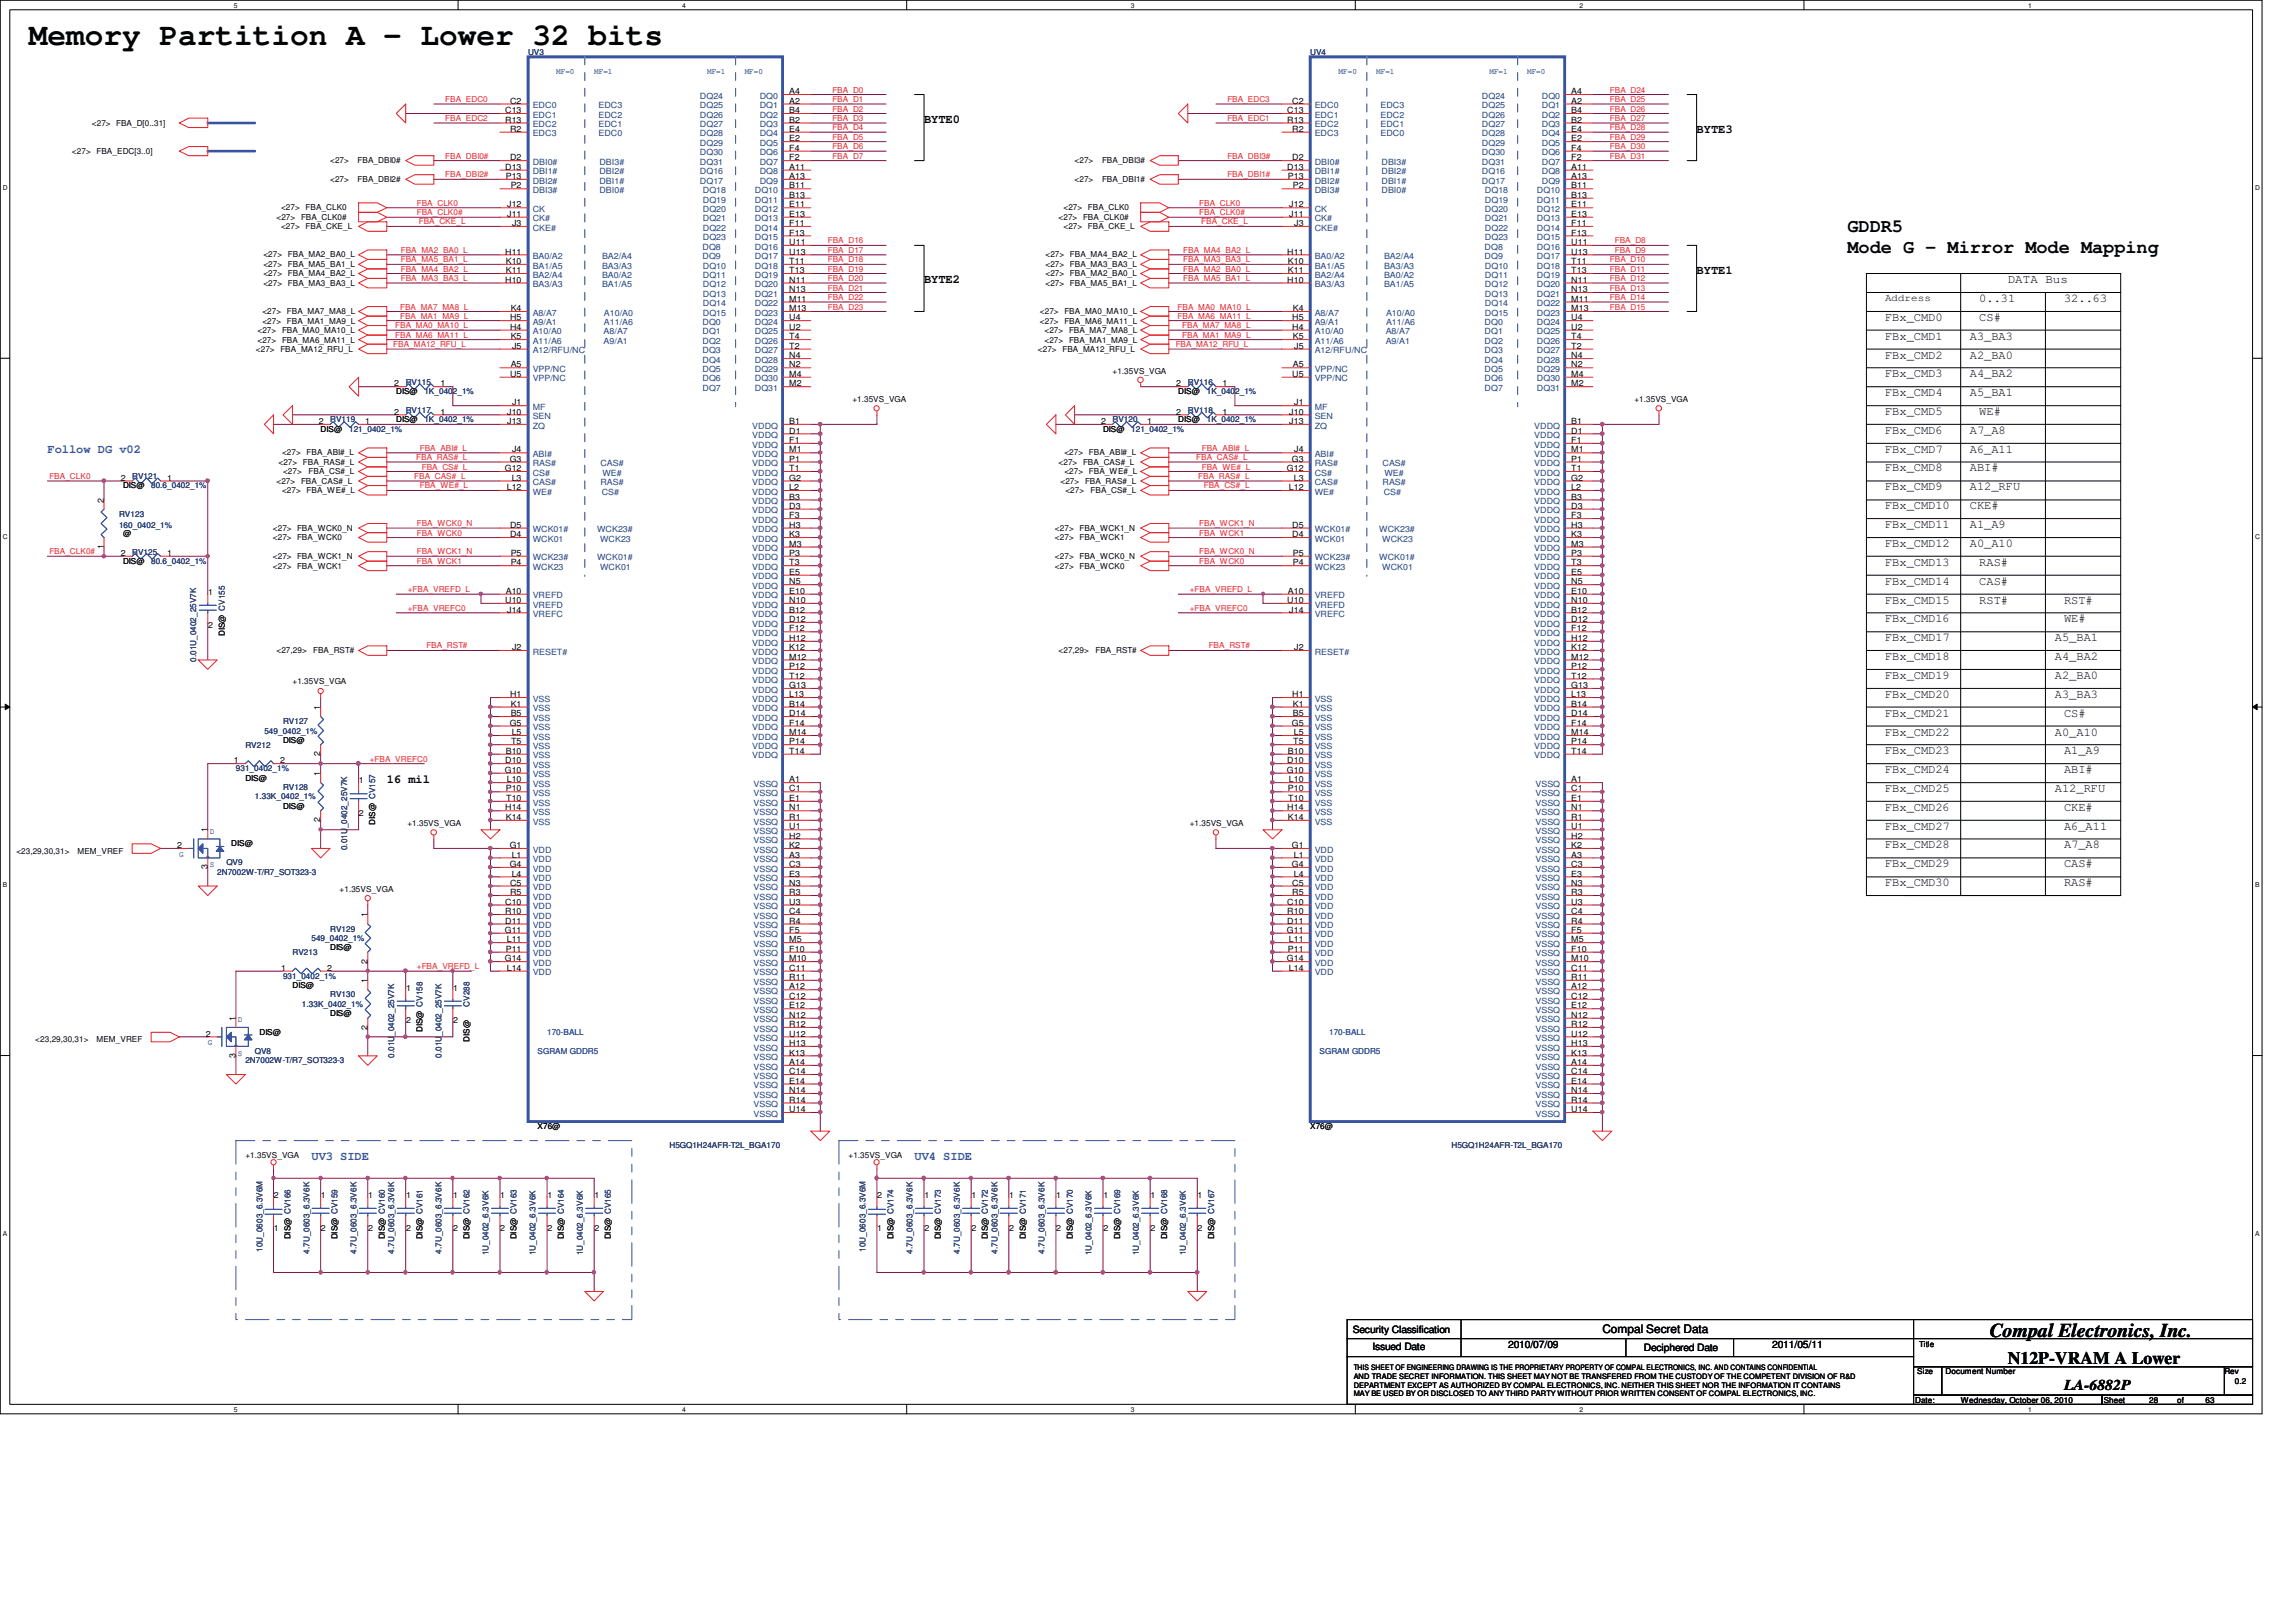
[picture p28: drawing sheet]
<svg xmlns="http://www.w3.org/2000/svg" width="297mm" height="210mm" viewBox="0 0 297 210" stroke-linecap="round" stroke-linejoin="round" font-family="sans-serif">
<defs><g id="words">
<text font-size="4" fill="#010202" x="3.7" y="5.9">Memory Partition A - Lower 32 bits</text>
<text font-size="2.5" fill="#010202" x="257.4" y="173">Compal Electronics, Inc.</text>
<g font-size="2.4" fill="#010202">
<text x="239" y="30.1">GDDR5</text>
<text x="239" y="32.7">Mode G - Mirror Mode Mapping</text>
</g>
<text font-size="2.3" fill="#010202" x="259.8" y="176.5">N12P-VRAM A Lower</text>
<text font-size="1.9" fill="#010202" x="267" y="179.8">LA-6882P</text>
<g font-size="1.6" fill="#010202">
<text x="119.5" y="16">BYTE0</text>
<text x="219.5" y="17.2">BYTE3</text>
<text x="219.5" y="35.5">BYTE1</text>
<text x="119.5" y="36.7">BYTE2</text>
<text x="243.9" y="41.5">FBx_CMD0</text>
<text x="256.1" y="41.5">CS#</text>
<text x="256.1" y="39.1">0..31</text>
<text x="259.8" y="36.6">DATA Bus</text>
<text x="267" y="39.1">32..63</text>
<text x="243.9" y="43.9">FBx_CMD1</text>
<text x="243.9" y="46.4">FBx_CMD2</text>
<text x="254.8" y="46.4">A2_BA0</text>
<text x="254.8" y="43.9">A3_BA3</text>
<text x="243.9" y="51.3">FBx_CMD4</text>
<text x="243.9" y="48.8">FBx_CMD3</text>
<text x="243.9" y="53.7">FBx_CMD5</text>
<text x="254.8" y="48.8">A4_BA2</text>
<text x="254.8" y="51.3">A5_BA1</text>
<text x="256.1" y="53.7">WE#</text>
<text x="243.9" y="56.1">FBx_CMD6</text>
<text x="243.9" y="58.6">FBx_CMD7</text>
<text x="254.8" y="56.1">A7_A8</text>
<text x="254.8" y="58.6">A6_A11</text>
<text x="243.9" y="65.9">FBx_CMD10</text>
<text x="243.9" y="63.5">FBx_CMD9</text>
<text x="243.9" y="61">FBx_CMD8</text>
<text x="254.8" y="61">ABI#</text>
<text x="254.8" y="63.5">A12_RFU</text>
<text x="254.8" y="65.9">CKE#</text>
<text x="243.9" y="70.8">FBx_CMD12</text>
<text x="243.9" y="68.3">FBx_CMD11</text>
<text x="254.8" y="70.8">A0_A10</text>
<text x="254.8" y="68.3">A1_A9</text>
<text x="243.9" y="75.6">FBx_CMD14</text>
<text x="243.9" y="73.2">FBx_CMD13</text>
<text x="256.1" y="75.6">CAS#</text>
<text x="256.1" y="73.2">RAS#</text>
<text x="243.9" y="83">FBx_CMD17</text>
<text x="243.9" y="80.5">FBx_CMD16</text>
<text x="243.9" y="78.1">FBx_CMD15</text>
<text x="256.1" y="78.1">RST#</text>
<text x="265.8" y="83">A5_BA1</text>
<text x="267" y="78.1">RST#</text>
<text x="267" y="80.5">WE#</text>
<text x="243.9" y="87.8">FBx_CMD19</text>
<text x="243.9" y="85.4">FBx_CMD18</text>
<text x="265.8" y="85.4">A4_BA2</text>
<text x="265.8" y="87.8">A2_BA0</text>
<text x="243.9" y="95.2">FBx_CMD22</text>
<text x="243.9" y="92.7">FBx_CMD21</text>
<text x="243.9" y="90.3">FBx_CMD20</text>
<text x="265.8" y="95.2">A0_A10</text>
<text x="265.8" y="90.3">A3_BA3</text>
<text x="267" y="92.7">CS#</text>
<text x="50" y="101.3">16 mil</text>
<text x="243.9" y="100">FBx_CMD24</text>
<text x="243.9" y="97.6">FBx_CMD23</text>
<text x="267" y="97.6">A1_A9</text>
<text x="267" y="100">ABI#</text>
<text x="243.9" y="107.4">FBx_CMD27</text>
<text x="243.9" y="104.9">FBx_CMD26</text>
<text x="243.9" y="102.5">FBx_CMD25</text>
<text x="265.8" y="102.5">A12_RFU</text>
<text x="267" y="107.4">A6_A11</text>
<text x="267" y="104.9">CKE#</text>
<text x="243.9" y="109.8">FBx_CMD28</text>
<text x="243.9" y="112.2">FBx_CMD29</text>
<text x="267" y="112.2">CAS#</text>
<text x="267" y="109.8">A7_A8</text>
<text x="243.9" y="114.7">FBx_CMD30</text>
<text x="267" y="114.7">RAS#</text>
</g>
<g font-size="1.6" fill="#3953a4">
<text x="6.1" y="58.6">Follow DG v02</text>
<text x="40.3" y="150.1">UV3 SIDE</text>
<text x="118.3" y="150.1">UV4 SIDE</text>
</g>
<text font-size="1.5" fill="#010202" x="207.3" y="172.5">Compal Secret Data</text>
<g font-size="1.3" fill="#010202">
<text x="243.9" y="38.9">Address</text>
<text x="175" y="172.4">Security Classification</text>
<text x="177.5" y="174.7">Issued Date</text>
<text x="195.1" y="174.4">2010/07/09</text>
<text x="212.7" y="174.8">Deciphered Date</text>
<text x="229.3" y="174.4">2011/05/11</text>
</g>
<g font-size="1.1" fill="#282973">
<text x="68.3" y="7.1">UV3</text>
<text x="169.5" y="7.1">UV4</text>
<text x="52.5" y="49.8">RV115</text>
<text x="52.5" y="53.5">RV117</text>
<text x="54.9" y="51">1K_0402_1%</text>
<text x="153.7" y="53.5">RV118</text>
<text x="153.7" y="49.8">RV116</text>
<text x="156.1" y="51">1K_0402_1%</text>
<text x="42.7" y="54.6">RV119</text>
<text x="45.2" y="55.9">121_0402_1%</text>
<text x="54.9" y="54.6">1K_0402_1%</text>
<text x="143.9" y="54.6">RV120</text>
<text x="146.3" y="55.9">121_0402_1%</text>
<text x="156.1" y="54.6">1K_0402_1%</text>
<text x="17.1" y="62">RV121</text>
<text x="19.6" y="63.2">80.6_0402_1%</text>
<text x="15.4" y="66.8">RV123</text>
<text x="15.4" y="68.3">160_0402_1%</text>
<text x="17.1" y="71.8">RV125</text>
<text x="19.6" y="72.9">80.6_0402_1%</text>
<text x="25.4" y="85.6" transform="rotate(-90 25.4 85.6)">0.01U_0402_25V7K</text>
<text x="34.2" y="94.9">549_0402_1%</text>
<text x="36.6" y="93.7">RV127</text>
<text x="30.5" y="99.8">931_0402_1%</text>
<text x="31.7" y="96.7">RV212</text>
<text x="33" y="103.4">1.33K_0402_1%</text>
<text x="36.6" y="102.2">RV128</text>
<text x="28.1" y="113.2">2N7002W-T/R7_SOT323-3</text>
<text x="29.3" y="112">QV9</text>
<text x="44.9" y="110" transform="rotate(-90 44.9 110)">0.01U_0402_25V7K</text>
<text x="37.8" y="123.6">RV213</text>
<text x="40.3" y="121.7">549_0402_1%</text>
<text x="42.7" y="120.5">RV129</text>
<text x="36.6" y="126.6">931_0402_1%</text>
<text x="39.1" y="130.3">1.33K_0402_1%</text>
<text x="42.7" y="129">RV130</text>
<text x="60.7" y="130.3" transform="rotate(-90 60.7 130.3)">CV288</text>
<text x="31.7" y="137.6">2N7002W-T/R7_SOT323-3</text>
<text x="33" y="136.4">QV8</text>
<text x="51" y="136.9" transform="rotate(-90 51 136.9)">0.01U_0402_25V7K</text>
<text x="57.1" y="136.9" transform="rotate(-90 57.1 136.9)">0.01U_0402_25V7K</text>
<text x="86.6" y="148.5">H5GQ1H24AFR-T2L_BGA170</text>
<text x="187.8" y="148.5">H5GQ1H24AFR-T2L_BGA170</text>
<text x="33.9" y="162" transform="rotate(-90 33.9 162)">10U_0603_6.3V6M</text>
<text x="112" y="162" transform="rotate(-90 112 162)">10U_0603_6.3V6M</text>
<text x="40" y="162.2" transform="rotate(-90 40 162.2)">4.7U_0603_6.3V6K</text>
<text x="46.1" y="162.2" transform="rotate(-90 46.1 162.2)">4.7U_0603_6.3V6K</text>
<text x="51" y="162.2" transform="rotate(-90 51 162.2)">4.7U_0603_6.3V6K</text>
<text x="57.1" y="162.2" transform="rotate(-90 57.1 162.2)">4.7U_0603_6.3V6K</text>
<text x="63.2" y="162.4" transform="rotate(-90 63.2 162.4)">1U_0402_6.3V6K</text>
<text x="69.3" y="162.4" transform="rotate(-90 69.3 162.4)">1U_0402_6.3V6K</text>
<text x="75.4" y="162.4" transform="rotate(-90 75.4 162.4)">1U_0402_6.3V6K</text>
<text x="118.1" y="162.2" transform="rotate(-90 118.1 162.2)">4.7U_0603_6.3V6K</text>
<text x="124.2" y="162.2" transform="rotate(-90 124.2 162.2)">4.7U_0603_6.3V6K</text>
<text x="129" y="162.2" transform="rotate(-90 129 162.2)">4.7U_0603_6.3V6K</text>
<text x="135.1" y="162.2" transform="rotate(-90 135.1 162.2)">4.7U_0603_6.3V6K</text>
<text x="141.2" y="162.4" transform="rotate(-90 141.2 162.4)">1U_0402_6.3V6K</text>
<text x="147.3" y="162.4" transform="rotate(-90 147.3 162.4)">1U_0402_6.3V6K</text>
<text x="153.4" y="162.4" transform="rotate(-90 153.4 162.4)">1U_0402_6.3V6K</text>
</g>
<g font-size="1.1" fill="#3953a4">
<text x="72" y="9.5">MF=0</text>
<text x="76.9" y="9.5">MF=1</text>
<text x="91.5" y="9.5">MF=1</text>
<text x="96.3" y="9.5">MF=0</text>
<text x="173.2" y="9.5">MF=0</text>
<text x="178" y="9.5">MF=1</text>
<text x="192.7" y="9.5">MF=1</text>
<text x="197.6" y="9.5">MF=0</text>
<text x="27.1" y="107.9">D</text>
<text x="23.2" y="110.8">G</text>
<text x="27.1" y="112.2">S</text>
<text x="26.9" y="135.2">G</text>
<text x="30.8" y="132.3">D</text>
<text x="30.8" y="136.6">S</text>
<text x="69.6" y="136.4">SGRAM GDDR5</text>
<text x="70.8" y="133.9">170-BALL</text>
<text x="170.7" y="136.4">SGRAM GDDR5</text>
<text x="172" y="133.9">170-BALL</text>
</g>
<g font-size="1.1" fill="#ed2024">
<text x="107.7" y="12">FBA_D0</text>
<text x="208.3" y="12">FBA_D24</text>
<text x="57.6" y="13.2">FBA_EDC0</text>
<text x="57.6" y="15.7">FBA_EDC2</text>
<text x="107.7" y="13.2">FBA_D1</text>
<text x="107.7" y="15.7">FBA_D3</text>
<text x="107.7" y="14.4">FBA_D2</text>
<text x="107.7" y="16.8">FBA_D4</text>
<text x="158.8" y="13.2">FBA_EDC3</text>
<text x="158.8" y="15.7">FBA_EDC1</text>
<text x="208.3" y="14.4">FBA_D26</text>
<text x="208.3" y="13.2">FBA_D25</text>
<text x="208.3" y="15.7">FBA_D27</text>
<text x="208.3" y="16.8">FBA_D28</text>
<text x="57.6" y="22.9">FBA_DBI2#</text>
<text x="57.6" y="20.5">FBA_DBI0#</text>
<text x="107.7" y="20.5">FBA_D7</text>
<text x="107.7" y="18.1">FBA_D5</text>
<text x="107.7" y="19.3">FBA_D6</text>
<text x="158.8" y="22.9">FBA_DBI1#</text>
<text x="158.8" y="20.5">FBA_DBI3#</text>
<text x="208.3" y="19.3">FBA_D30</text>
<text x="208.3" y="18.1">FBA_D29</text>
<text x="208.3" y="20.5">FBA_D31</text>
<text x="53.9" y="26.6">FBA_CLK0</text>
<text x="53.9" y="27.9">FBA_CLK0#</text>
<text x="54.2" y="29">FBA_CKE_L</text>
<text x="155.1" y="26.6">FBA_CLK0</text>
<text x="155.1" y="27.9">FBA_CLK0#</text>
<text x="155.4" y="29">FBA_CKE_L</text>
<text x="51.9" y="32.7">FBA_MA2_BA0_L</text>
<text x="51.9" y="33.9">FBA_MA5_BA1_L</text>
<text x="51.9" y="35.1">FBA_MA4_BA2_L</text>
<text x="107.1" y="31.5">FBA_D16</text>
<text x="107.1" y="33.9">FBA_D18</text>
<text x="107.1" y="32.7">FBA_D17</text>
<text x="107.1" y="35.1">FBA_D19</text>
<text x="153.1" y="35.1">FBA_MA2_BA0_L</text>
<text x="153.1" y="33.9">FBA_MA3_BA3_L</text>
<text x="153.1" y="32.7">FBA_MA4_BA2_L</text>
<text x="208.3" y="35.1">FBA_D11</text>
<text x="208.3" y="33.9">FBA_D10</text>
<text x="208.9" y="31.5">FBA_D8</text>
<text x="208.9" y="32.7">FBA_D9</text>
<text x="51.8" y="41.2">FBA_MA1_MA9_L</text>
<text x="51.8" y="40">FBA_MA7_MA8_L</text>
<text x="51.9" y="36.4">FBA_MA3_BA3_L</text>
<text x="107.1" y="38.8">FBA_D22</text>
<text x="107.1" y="37.6">FBA_D21</text>
<text x="107.1" y="40">FBA_D23</text>
<text x="107.1" y="36.4">FBA_D20</text>
<text x="152.4" y="41.2">FBA_MA6_MA11_L</text>
<text x="152.4" y="40">FBA_MA0_MA10_L</text>
<text x="153.1" y="36.4">FBA_MA5_BA1_L</text>
<text x="208.3" y="38.8">FBA_D14</text>
<text x="208.3" y="40">FBA_D15</text>
<text x="208.3" y="37.6">FBA_D13</text>
<text x="208.3" y="36.4">FBA_D12</text>
<text x="50.9" y="44.9">FBA_MA12_RFU_L</text>
<text x="51.1" y="43.7">FBA_MA6_MA11_L</text>
<text x="51.1" y="42.5">FBA_MA0_MA10_L</text>
<text x="152.1" y="44.9">FBA_MA12_RFU_L</text>
<text x="152.9" y="43.7">FBA_MA1_MA9_L</text>
<text x="152.9" y="42.5">FBA_MA7_MA8_L</text>
<text x="53.8" y="59.5">FBA_RAS#_L</text>
<text x="54.3" y="58.3">FBA_ABI#_L</text>
<text x="154.8" y="59.5">FBA_CAS#_L</text>
<text x="155.5" y="58.3">FBA_ABI#_L</text>
<text x="6.4" y="62">FBA_CLK0</text>
<text x="53.6" y="62">FBA_CAS#_L</text>
<text x="54.3" y="63.2">FBA_WE#_L</text>
<text x="54.6" y="60.7">FBA_CS#_L</text>
<text x="155" y="62">FBA_RAS#_L</text>
<text x="155.5" y="60.7">FBA_WE#_L</text>
<text x="155.7" y="63.2">FBA_CS#_L</text>
<text x="6.4" y="71.7">FBA_CLK0#</text>
<text x="53.9" y="69.3">FBA_WCK0</text>
<text x="53.9" y="68.1">FBA_WCK0_N</text>
<text x="53.9" y="71.7">FBA_WCK1_N</text>
<text x="155.1" y="69.3">FBA_WCK1</text>
<text x="155.1" y="68.1">FBA_WCK1_N</text>
<text x="155.1" y="71.7">FBA_WCK0_N</text>
<text x="52.7" y="76.6">+FBA_VREFD_L</text>
<text x="53.9" y="72.9">FBA_WCK1</text>
<text x="153.9" y="76.6">+FBA_VREFD_L</text>
<text x="155.1" y="72.9">FBA_WCK0</text>
<text x="52.7" y="79">+FBA_VREFC0</text>
<text x="55.2" y="83.9">FBA_RST#</text>
<text x="153.9" y="79">+FBA_VREFC0</text>
<text x="156.4" y="83.9">FBA_RST#</text>
<text x="47.8" y="98.5">+FBA_VREFC0</text>
<text x="53.9" y="125.4">+FBA_VREFD_L</text>
</g>
<g font-size="1.1" fill="#010202">
<text x="11.9" y="16.3">&lt;27&gt; FBA_D[0..31]</text>
<text x="65.4" y="14.6">C13</text>
<text x="65.4" y="15.9">R13</text>
<text x="66" y="13.4">C2</text>
<text x="66" y="17.1">R2</text>
<text x="102.1" y="12.2">A4</text>
<text x="102.1" y="13.4">A2</text>
<text x="102.1" y="14.6">B4</text>
<text x="102.1" y="15.9">B2</text>
<text x="102.1" y="17.1">E4</text>
<text x="166.5" y="14.6">C13</text>
<text x="166.5" y="15.9">R13</text>
<text x="167.2" y="13.4">C2</text>
<text x="167.2" y="17.1">R2</text>
<text x="203.3" y="12.2">A4</text>
<text x="203.3" y="13.4">A2</text>
<text x="203.3" y="14.6">B4</text>
<text x="203.3" y="15.9">B2</text>
<text x="203.3" y="17.1">E4</text>
<text x="9.3" y="19.9">&lt;27&gt; FBA_EDC[3..0]</text>
<text x="42.7" y="21.1">&lt;27&gt;</text>
<text x="42.7" y="23.6">&lt;27&gt;</text>
<text x="46.3" y="21.1">FBA_DBI0#</text>
<text x="46.3" y="23.6">FBA_DBI2#</text>
<text x="65.4" y="22">D13</text>
<text x="65.4" y="23.2">P13</text>
<text x="66" y="20.7">D2</text>
<text x="102.1" y="18.3">E2</text>
<text x="102.1" y="19.5">F4</text>
<text x="102.1" y="20.7">F2</text>
<text x="102.1" y="23.2">A13</text>
<text x="102.1" y="22">A11</text>
<text x="139" y="23.6">&lt;27&gt;</text>
<text x="139" y="21.1">&lt;27&gt;</text>
<text x="142.6" y="23.6">FBA_DBI1#</text>
<text x="142.6" y="21.1">FBA_DBI3#</text>
<text x="166.5" y="22">D13</text>
<text x="166.6" y="23.2">P13</text>
<text x="167.2" y="20.7">D2</text>
<text x="203.3" y="18.3">E2</text>
<text x="203.3" y="19.5">F4</text>
<text x="203.3" y="20.7">F2</text>
<text x="203.3" y="23.2">A13</text>
<text x="203.3" y="22">A11</text>
<text x="35.8" y="28.4">&lt;27&gt; FBA_CLK0#</text>
<text x="36.4" y="27.2">&lt;27&gt; FBA_CLK0</text>
<text x="36.4" y="29.7">&lt;27&gt; FBA_CKE_L</text>
<text x="65.6" y="26.8">J12</text>
<text x="65.6" y="28.1">J11</text>
<text x="66.1" y="24.4">P2</text>
<text x="66.2" y="29.2">J3</text>
<text x="102.1" y="24.4">B11</text>
<text x="102.1" y="25.6">B13</text>
<text x="102.1" y="26.8">E11</text>
<text x="102.1" y="28.1">E13</text>
<text x="102.1" y="29.2">F11</text>
<text x="136.9" y="28.4">&lt;27&gt; FBA_CLK0#</text>
<text x="137.6" y="27.2">&lt;27&gt; FBA_CLK0</text>
<text x="137.6" y="29.7">&lt;27&gt; FBA_CKE_L</text>
<text x="166.8" y="26.8">J12</text>
<text x="166.8" y="28.1">J11</text>
<text x="167.3" y="24.4">P2</text>
<text x="167.4" y="29.2">J3</text>
<text x="203.3" y="24.4">B11</text>
<text x="203.3" y="25.6">B13</text>
<text x="203.3" y="26.8">E11</text>
<text x="203.3" y="28.1">E13</text>
<text x="203.3" y="29.2">F11</text>
<text x="34.1" y="34.5">&lt;27&gt; FBA_MA5_BA1_L</text>
<text x="34.1" y="33.3">&lt;27&gt; FBA_MA2_BA0_L</text>
<text x="34.1" y="35.8">&lt;27&gt; FBA_MA4_BA2_L</text>
<text x="65.4" y="32.9">H11</text>
<text x="65.4" y="35.3">K11</text>
<text x="65.4" y="34.2">K10</text>
<text x="102.1" y="30.5">F13</text>
<text x="102.1" y="34.2">T11</text>
<text x="102.1" y="35.3">T13</text>
<text x="102.1" y="31.7">U11</text>
<text x="102.1" y="32.9">U13</text>
<text x="135.3" y="34.5">&lt;27&gt; FBA_MA3_BA3_L</text>
<text x="135.3" y="35.8">&lt;27&gt; FBA_MA2_BA0_L</text>
<text x="135.3" y="33.3">&lt;27&gt; FBA_MA4_BA2_L</text>
<text x="166.5" y="32.9">H11</text>
<text x="166.6" y="35.3">K11</text>
<text x="166.6" y="34.2">K10</text>
<text x="203.3" y="30.5">F13</text>
<text x="203.3" y="34.2">T11</text>
<text x="203.3" y="35.3">T13</text>
<text x="203.3" y="31.7">U11</text>
<text x="203.3" y="32.9">U13</text>
<text x="33.9" y="40.6">&lt;27&gt; FBA_MA7_MA8_L</text>
<text x="33.9" y="41.9">&lt;27&gt; FBA_MA1_MA9_L</text>
<text x="34.1" y="37">&lt;27&gt; FBA_MA3_BA3_L</text>
<text x="65.4" y="36.6">H10</text>
<text x="66" y="41.4">H5</text>
<text x="66.1" y="40.3">K4</text>
<text x="102.1" y="36.6">N11</text>
<text x="102.1" y="37.8">N13</text>
<text x="102.1" y="39">M11</text>
<text x="102.1" y="40.3">M13</text>
<text x="102.1" y="41.4">U4</text>
<text x="134.5" y="41.9">&lt;27&gt; FBA_MA6_MA11_L</text>
<text x="134.5" y="40.6">&lt;27&gt; FBA_MA0_MA10_L</text>
<text x="135.3" y="37">&lt;27&gt; FBA_MA5_BA1_L</text>
<text x="166.5" y="36.6">H10</text>
<text x="167.2" y="41.4">H5</text>
<text x="167.3" y="40.3">K4</text>
<text x="203.3" y="36.6">N11</text>
<text x="203.3" y="37.8">N13</text>
<text x="203.3" y="39">M11</text>
<text x="203.3" y="40.3">M13</text>
<text x="203.3" y="41.4">U4</text>
<text x="33.1" y="45.5">&lt;27&gt; FBA_MA12_RFU_L</text>
<text x="33.3" y="44.3">&lt;27&gt; FBA_MA6_MA11_L</text>
<text x="33.3" y="43.1">&lt;27&gt; FBA_MA0_MA10_L</text>
<text x="66" y="42.7">H4</text>
<text x="66.1" y="47.5">A5</text>
<text x="66.1" y="43.9">K5</text>
<text x="66.2" y="45.1">J5</text>
<text x="102.1" y="42.7">U2</text>
<text x="102.1" y="43.9">T4</text>
<text x="102.1" y="45.1">T2</text>
<text x="102.1" y="46.4">N4</text>
<text x="102.1" y="47.5">N2</text>
<text x="134.3" y="45.5">&lt;27&gt; FBA_MA12_RFU_L</text>
<text x="135.1" y="43.1">&lt;27&gt; FBA_MA7_MA8_L</text>
<text x="135.1" y="44.3">&lt;27&gt; FBA_MA1_MA9_L</text>
<text x="167.2" y="42.7">H4</text>
<text x="167.3" y="47.5">A5</text>
<text x="167.3" y="43.9">K5</text>
<text x="167.4" y="45.1">J5</text>
<text x="203.3" y="42.7">U2</text>
<text x="203.3" y="43.9">T4</text>
<text x="203.3" y="45.1">T2</text>
<text x="203.3" y="46.4">N4</text>
<text x="203.3" y="47.5">N2</text>
<text x="51" y="50">2</text>
<text x="51" y="53.6">2</text>
<text x="51.3" y="51">DIS@</text>
<text x="57" y="50">1</text>
<text x="57" y="53.6">1</text>
<text x="65.6" y="53.6">J10</text>
<text x="66" y="48.8">U5</text>
<text x="66.2" y="52.4">J1</text>
<text x="102.1" y="48.8">M4</text>
<text x="102.1" y="50">M2</text>
<text x="110.3" y="52">+1.35VS_VGA</text>
<text x="143.9" y="48.3">+1.35VS_VGA</text>
<text x="152.2" y="53.6">2</text>
<text x="152.2" y="50">2</text>
<text x="152.4" y="51">DIS@</text>
<text x="158.2" y="53.6">1</text>
<text x="158.2" y="50">1</text>
<text x="166.8" y="53.6">J10</text>
<text x="167.2" y="48.8">U5</text>
<text x="167.4" y="52.4">J1</text>
<text x="203.3" y="48.8">M4</text>
<text x="203.3" y="50">M2</text>
<text x="211.5" y="52">+1.35VS_VGA</text>
<text x="36.5" y="58.9">&lt;27&gt; FBA_ABI#_L</text>
<text x="41.2" y="54.9">2</text>
<text x="41.5" y="55.9">DIS@</text>
<text x="47.2" y="54.9">1</text>
<text x="51.3" y="54.6">DIS@</text>
<text x="65.6" y="54.9">J13</text>
<text x="66" y="59.7">G3</text>
<text x="66.2" y="58.5">J4</text>
<text x="102.1" y="54.9">B1</text>
<text x="102.1" y="56.1">D1</text>
<text x="102.1" y="57.3">F1</text>
<text x="102.1" y="58.5">M1</text>
<text x="102.1" y="59.7">P1</text>
<text x="137.7" y="58.9">&lt;27&gt; FBA_ABI#_L</text>
<text x="142.4" y="54.9">2</text>
<text x="142.7" y="55.9">DIS@</text>
<text x="148.4" y="54.9">1</text>
<text x="152.4" y="54.6">DIS@</text>
<text x="166.8" y="54.9">J13</text>
<text x="167.1" y="59.7">G3</text>
<text x="167.4" y="58.5">J4</text>
<text x="203.3" y="54.9">B1</text>
<text x="203.3" y="56.1">D1</text>
<text x="203.3" y="57.3">F1</text>
<text x="203.3" y="58.5">M1</text>
<text x="203.3" y="59.7">P1</text>
<text x="13.4" y="65" transform="rotate(-90 13.4 65)">2</text>
<text x="15.6" y="62.2">2</text>
<text x="15.9" y="63.2">DIS@</text>
<text x="21.6" y="62.2">1</text>
<text x="35.8" y="62.6">&lt;27&gt; FBA_CAS#_L</text>
<text x="36" y="60.2">&lt;27&gt; FBA_RAS#_L</text>
<text x="36.5" y="63.8">&lt;27&gt; FBA_WE#_L</text>
<text x="36.6" y="61.4">&lt;27&gt;</text>
<text x="39.9" y="61.4">FBA_CS#_L</text>
<text x="65.3" y="61">G12</text>
<text x="65.6" y="63.4">L12</text>
<text x="66.2" y="62.2">L3</text>
<text x="102.1" y="61">T1</text>
<text x="102.1" y="62.2">G2</text>
<text x="102.1" y="63.4">L2</text>
<text x="102.1" y="64.6">B3</text>
<text x="102.1" y="65.8">D3</text>
<text x="136.9" y="60.2">&lt;27&gt; FBA_CAS#_L</text>
<text x="137.2" y="62.6">&lt;27&gt; FBA_RAS#_L</text>
<text x="137.7" y="61.4">&lt;27&gt; FBA_WE#_L</text>
<text x="137.8" y="63.8">&lt;27&gt;</text>
<text x="141.1" y="63.8">FBA_CS#_L</text>
<text x="166.5" y="61">G12</text>
<text x="166.7" y="63.4">L12</text>
<text x="167.4" y="62.2">L3</text>
<text x="203.3" y="61">T1</text>
<text x="203.3" y="62.2">G2</text>
<text x="203.3" y="63.4">L2</text>
<text x="203.3" y="64.6">B3</text>
<text x="203.3" y="65.8">D3</text>
<text x="13.4" y="71" transform="rotate(-90 13.4 71)">1</text>
<text x="15.6" y="71.9">2</text>
<text x="15.9" y="69.3">@</text>
<text x="21.6" y="71.9">1</text>
<text x="35.3" y="68.7">&lt;27&gt; FBA_WCK0_N</text>
<text x="35.3" y="69.9">&lt;27&gt; FBA_WCK0</text>
<text x="66" y="69.5">D4</text>
<text x="66" y="68.3">D5</text>
<text x="66.1" y="71.9">P5</text>
<text x="102.1" y="67.1">F3</text>
<text x="102.1" y="68.3">H3</text>
<text x="102.1" y="69.5">K3</text>
<text x="102.1" y="70.7">M3</text>
<text x="102.1" y="71.9">P3</text>
<text x="136.5" y="68.7">&lt;27&gt; FBA_WCK1_N</text>
<text x="136.5" y="69.9">&lt;27&gt; FBA_WCK1</text>
<text x="167.2" y="69.5">D4</text>
<text x="167.2" y="68.3">D5</text>
<text x="167.3" y="71.9">P5</text>
<text x="203.3" y="67.1">F3</text>
<text x="203.3" y="68.3">H3</text>
<text x="203.3" y="69.5">K3</text>
<text x="203.3" y="70.7">M3</text>
<text x="203.3" y="71.9">P3</text>
<text x="15.9" y="72.9">DIS@</text>
<text x="26.9" y="77">1</text>
<text x="35.3" y="72.3">&lt;27&gt; FBA_WCK1_N</text>
<text x="35.3" y="73.6">&lt;27&gt; FBA_WCK1</text>
<text x="65.4" y="76.8">A10</text>
<text x="66.1" y="73.1">P4</text>
<text x="102.1" y="73.1">T3</text>
<text x="102.1" y="74.4">E5</text>
<text x="102.1" y="75.6">N5</text>
<text x="102.1" y="76.8">E10</text>
<text x="136.5" y="72.3">&lt;27&gt; FBA_WCK0_N</text>
<text x="136.5" y="73.6">&lt;27&gt; FBA_WCK0</text>
<text x="166.6" y="76.8">A10</text>
<text x="167.3" y="73.1">P4</text>
<text x="203.3" y="73.1">T3</text>
<text x="203.3" y="74.4">E5</text>
<text x="203.3" y="75.6">N5</text>
<text x="203.3" y="76.8">E10</text>
<text x="26.9" y="81.2">2</text>
<text x="29.1" y="82.3" transform="rotate(-90 29.1 82.3)">DIS@ CV155</text>
<text x="65.4" y="78">U10</text>
<text x="65.6" y="79.2">J14</text>
<text x="102.1" y="78">N10</text>
<text x="102.1" y="79.2">B12</text>
<text x="102.1" y="80.5">D12</text>
<text x="102.1" y="81.7">F12</text>
<text x="102.1" y="82.9">H12</text>
<text x="166.5" y="78">U10</text>
<text x="166.8" y="79.2">J14</text>
<text x="203.3" y="78">N10</text>
<text x="203.3" y="79.2">B12</text>
<text x="203.3" y="80.5">D12</text>
<text x="203.3" y="81.7">F12</text>
<text x="203.3" y="82.9">H12</text>
<text x="35.8" y="84.5">&lt;27,29&gt;</text>
<text x="37.8" y="88.6">+1.35VS_VGA</text>
<text x="40.5" y="84.5">FBA_RST#</text>
<text x="66.2" y="84.1">J2</text>
<text x="102.1" y="84.1">K12</text>
<text x="102.1" y="85.3">M12</text>
<text x="102.1" y="86.6">P12</text>
<text x="102.1" y="87.8">T12</text>
<text x="102.1" y="89">G13</text>
<text x="136.9" y="84.5">&lt;27,29&gt;</text>
<text x="141.7" y="84.5">FBA_RST#</text>
<text x="167.4" y="84.1">J2</text>
<text x="203.3" y="84.1">K12</text>
<text x="203.3" y="85.3">M12</text>
<text x="203.3" y="86.6">P12</text>
<text x="203.3" y="87.8">T12</text>
<text x="203.3" y="89">G13</text>
<text x="41.4" y="91.9" transform="rotate(-90 41.4 91.9)">1</text>
<text x="66" y="93.9">G5</text>
<text x="66" y="90.2">H1</text>
<text x="66.1" y="92.7">B5</text>
<text x="66.1" y="91.4">K1</text>
<text x="66.2" y="95.1">L5</text>
<text x="102.1" y="90.2">L13</text>
<text x="102.1" y="91.4">B14</text>
<text x="102.1" y="92.7">D14</text>
<text x="102.1" y="93.9">F14</text>
<text x="102.1" y="95.1">M14</text>
<text x="167.1" y="93.9">G5</text>
<text x="167.2" y="90.2">H1</text>
<text x="167.3" y="92.7">B5</text>
<text x="167.3" y="91.4">K1</text>
<text x="167.4" y="95.1">L5</text>
<text x="203.3" y="90.2">L13</text>
<text x="203.3" y="91.4">B14</text>
<text x="203.3" y="92.7">D14</text>
<text x="203.3" y="93.9">F14</text>
<text x="203.3" y="95.1">M14</text>
<text x="30.3" y="98.8">1</text>
<text x="31.7" y="101">DIS@</text>
<text x="36.2" y="98.8">2</text>
<text x="36.6" y="96.1">DIS@</text>
<text x="41.4" y="100.4" transform="rotate(-90 41.4 100.4)">1</text>
<text x="41.4" y="97.8" transform="rotate(-90 41.4 97.8)">2</text>
<text x="46.4" y="101.3">1</text>
<text x="65.3" y="100">G10</text>
<text x="65.4" y="98.8">D10</text>
<text x="65.4" y="97.5">B10</text>
<text x="65.6" y="101.2">L10</text>
<text x="66.1" y="96.3">T5</text>
<text x="102.1" y="96.3">P14</text>
<text x="102.1" y="97.5">T14</text>
<text x="102.1" y="101.2">A1</text>
<text x="166.5" y="100">G10</text>
<text x="166.5" y="98.8">D10</text>
<text x="166.6" y="97.5">B10</text>
<text x="166.7" y="101.2">L10</text>
<text x="167.3" y="96.3">T5</text>
<text x="203.3" y="101.2">A1</text>
<text x="203.3" y="96.3">P14</text>
<text x="203.3" y="97.5">T14</text>
<text x="26.8" y="107.7" transform="rotate(-90 26.8 107.7)">1</text>
<text x="36.6" y="104.6">DIS@</text>
<text x="41.4" y="106.4" transform="rotate(-90 41.4 106.4)">2</text>
<text x="46.4" y="105.6">2</text>
<text x="48.6" y="106.7" transform="rotate(-90 48.6 106.7)">DIS@ CV157</text>
<text x="52.7" y="106.8">+1.35VS_VGA</text>
<text x="65.4" y="104.9">H14</text>
<text x="65.4" y="102.4">P10</text>
<text x="65.4" y="106.1">K14</text>
<text x="65.5" y="103.6">T10</text>
<text x="102.1" y="103.6">E1</text>
<text x="102.1" y="102.4">C1</text>
<text x="102.1" y="104.9">N1</text>
<text x="102.1" y="106.1">R1</text>
<text x="102.1" y="107.3">U1</text>
<text x="153.9" y="106.8">+1.35VS_VGA</text>
<text x="166.5" y="104.9">H14</text>
<text x="166.6" y="102.4">P10</text>
<text x="166.6" y="106.1">K14</text>
<text x="166.7" y="103.6">T10</text>
<text x="203.3" y="103.6">E1</text>
<text x="203.3" y="102.4">C1</text>
<text x="203.3" y="104.9">N1</text>
<text x="203.3" y="106.1">R1</text>
<text x="203.3" y="107.3">U1</text>
<text x="2.1" y="110.5">&lt;23,29,30,31&gt;</text>
<text x="10" y="110.5">MEM_VREF</text>
<text x="22.9" y="109.7">2</text>
<text x="26.8" y="112.5" transform="rotate(-90 26.8 112.5)">3</text>
<text x="29.9" y="109.5">DIS@</text>
<text x="66" y="112.2">G4</text>
<text x="66" y="109.7">G1</text>
<text x="66.2" y="113.4">L4</text>
<text x="66.2" y="111">L1</text>
<text x="102.1" y="108.5">H2</text>
<text x="102.1" y="109.7">K2</text>
<text x="102.1" y="111">A3</text>
<text x="102.1" y="112.2">C3</text>
<text x="102.1" y="113.4">E3</text>
<text x="167.1" y="112.2">G4</text>
<text x="167.1" y="109.7">G1</text>
<text x="167.4" y="113.4">L4</text>
<text x="167.4" y="111">L1</text>
<text x="203.3" y="108.5">H2</text>
<text x="203.3" y="109.7">K2</text>
<text x="203.3" y="111">A3</text>
<text x="203.3" y="112.2">C3</text>
<text x="203.3" y="113.4">E3</text>
<text x="43.9" y="115.4">+1.35VS_VGA</text>
<text x="47.5" y="118.7" transform="rotate(-90 47.5 118.7)">1</text>
<text x="65.4" y="119.5">D11</text>
<text x="65.4" y="118.3">R10</text>
<text x="65.4" y="117">C10</text>
<text x="66" y="115.8">R5</text>
<text x="66" y="114.6">C5</text>
<text x="102.1" y="114.6">N3</text>
<text x="102.1" y="115.8">R3</text>
<text x="102.1" y="117">U3</text>
<text x="102.1" y="118.3">C4</text>
<text x="102.1" y="119.5">R4</text>
<text x="166.5" y="119.5">D11</text>
<text x="166.5" y="118.3">R10</text>
<text x="166.5" y="117">C10</text>
<text x="167.2" y="115.8">R5</text>
<text x="167.2" y="114.6">C5</text>
<text x="203.3" y="114.6">N3</text>
<text x="203.3" y="115.8">R3</text>
<text x="203.3" y="117">U3</text>
<text x="203.3" y="118.3">C4</text>
<text x="203.3" y="119.5">R4</text>
<text x="36.4" y="125.6">1</text>
<text x="42.3" y="125.6">2</text>
<text x="42.7" y="122.9">DIS@</text>
<text x="47.5" y="124.7" transform="rotate(-90 47.5 124.7)">2</text>
<text x="65.3" y="120.7">G11</text>
<text x="65.3" y="124.4">G14</text>
<text x="65.4" y="123.1">P11</text>
<text x="65.6" y="121.9">L11</text>
<text x="65.6" y="125.6">L14</text>
<text x="102.1" y="120.7">F5</text>
<text x="102.1" y="121.9">M5</text>
<text x="102.1" y="123.1">F10</text>
<text x="102.1" y="124.4">M10</text>
<text x="102.1" y="125.6">C11</text>
<text x="166.5" y="120.7">G11</text>
<text x="166.5" y="124.4">G14</text>
<text x="166.6" y="123.1">P11</text>
<text x="166.7" y="121.9">L11</text>
<text x="166.7" y="125.6">L14</text>
<text x="203.3" y="120.7">F5</text>
<text x="203.3" y="121.9">M5</text>
<text x="203.3" y="123.1">F10</text>
<text x="203.3" y="124.4">M10</text>
<text x="203.3" y="125.6">C11</text>
<text x="37.8" y="127.8">DIS@</text>
<text x="42.7" y="131.5">DIS@</text>
<text x="47.5" y="127.2" transform="rotate(-90 47.5 127.2)">1</text>
<text x="52.5" y="128.2">1</text>
<text x="58.6" y="128.2">1</text>
<text x="102.1" y="126.8">R11</text>
<text x="102.1" y="128">A12</text>
<text x="102.1" y="129.2">C12</text>
<text x="102.1" y="130.5">E12</text>
<text x="102.1" y="131.7">N12</text>
<text x="203.3" y="126.8">R11</text>
<text x="203.3" y="128">A12</text>
<text x="203.3" y="129.2">C12</text>
<text x="203.3" y="130.5">E12</text>
<text x="203.3" y="131.7">N12</text>
<text x="4.6" y="134.9">&lt;23,29,30,31&gt;</text>
<text x="12.5" y="134.9">MEM_VREF</text>
<text x="26.6" y="134.1">2</text>
<text x="30.5" y="136.9" transform="rotate(-90 30.5 136.9)">3</text>
<text x="30.5" y="132.1" transform="rotate(-90 30.5 132.1)">1</text>
<text x="33.6" y="133.9">DIS@</text>
<text x="47.5" y="133.2" transform="rotate(-90 47.5 133.2)">2</text>
<text x="52.5" y="132.4">2</text>
<text x="54.6" y="133.6" transform="rotate(-90 54.6 133.6)">DIS@ CV158</text>
<text x="58.6" y="132.4">2</text>
<text x="60.7" y="134.8" transform="rotate(-90 60.7 134.8)">DIS@</text>
<text x="102.1" y="132.9">R12</text>
<text x="102.1" y="134.1">U12</text>
<text x="102.1" y="135.3">H13</text>
<text x="102.1" y="136.6">K13</text>
<text x="102.1" y="137.8">A14</text>
<text x="203.3" y="132.9">R12</text>
<text x="203.3" y="134.1">U12</text>
<text x="203.3" y="135.3">H13</text>
<text x="203.3" y="136.6">K13</text>
<text x="203.3" y="137.8">A14</text>
<text x="102.1" y="139">C14</text>
<text x="102.1" y="140.2">E14</text>
<text x="102.1" y="141.4">N14</text>
<text x="102.1" y="142.7">R14</text>
<text x="102.1" y="143.9">U14</text>
<text x="203.3" y="139">C14</text>
<text x="203.3" y="140.2">E14</text>
<text x="203.3" y="141.4">N14</text>
<text x="203.3" y="142.7">R14</text>
<text x="203.3" y="143.9">U14</text>
<text x="31.7" y="149.8">+1.35VS_VGA</text>
<text x="69.6" y="146.1">X76@</text>
<text x="109.8" y="149.8">+1.35VS_VGA</text>
<text x="169.5" y="146.1">X76@</text>
<text x="35.4" y="155">2</text>
<text x="41.5" y="155">1</text>
<text x="47.6" y="155">1</text>
<text x="52.5" y="155">1</text>
<text x="58.6" y="155">1</text>
<text x="64.7" y="155">1</text>
<text x="70.8" y="155">1</text>
<text x="76.9" y="155">1</text>
<text x="113.5" y="155">2</text>
<text x="119.6" y="155">1</text>
<text x="125.7" y="155">1</text>
<text x="130.6" y="155">1</text>
<text x="136.6" y="155">1</text>
<text x="142.7" y="155">1</text>
<text x="148.8" y="155">1</text>
<text x="154.9" y="155">1</text>
<text x="35.4" y="159.2">1</text>
<text x="37.6" y="160.4" transform="rotate(-90 37.6 160.4)">DIS@ CV166</text>
<text x="41.5" y="159.2">2</text>
<text x="43.7" y="160.4" transform="rotate(-90 43.7 160.4)">DIS@ CV159</text>
<text x="47.6" y="159.2">2</text>
<text x="49.8" y="160.4" transform="rotate(-90 49.8 160.4)">DIS@ CV160</text>
<text x="52.5" y="159.2">2</text>
<text x="54.6" y="160.4" transform="rotate(-90 54.6 160.4)">DIS@ CV161</text>
<text x="58.6" y="159.2">2</text>
<text x="60.7" y="160.4" transform="rotate(-90 60.7 160.4)">DIS@ CV162</text>
<text x="64.7" y="159.2">2</text>
<text x="66.8" y="160.4" transform="rotate(-90 66.8 160.4)">DIS@ CV163</text>
<text x="70.8" y="159.2">2</text>
<text x="72.9" y="160.4" transform="rotate(-90 72.9 160.4)">DIS@ CV164</text>
<text x="76.9" y="159.2">2</text>
<text x="79" y="160.4" transform="rotate(-90 79 160.4)">DIS@ CV165</text>
<text x="113.5" y="159.2">1</text>
<text x="115.6" y="160.4" transform="rotate(-90 115.6 160.4)">DIS@ CV174</text>
<text x="119.6" y="159.2">2</text>
<text x="121.7" y="160.4" transform="rotate(-90 121.7 160.4)">DIS@ CV173</text>
<text x="125.7" y="159.2">2</text>
<text x="127.8" y="160.4" transform="rotate(-90 127.8 160.4)">DIS@ CV172</text>
<text x="130.6" y="159.2">2</text>
<text x="132.7" y="160.4" transform="rotate(-90 132.7 160.4)">DIS@ CV171</text>
<text x="136.6" y="159.2">2</text>
<text x="138.8" y="160.4" transform="rotate(-90 138.8 160.4)">DIS@ CV170</text>
<text x="142.7" y="159.2">2</text>
<text x="144.9" y="160.4" transform="rotate(-90 144.9 160.4)">DIS@ CV169</text>
<text x="148.8" y="159.2">2</text>
<text x="151" y="160.4" transform="rotate(-90 151 160.4)">DIS@ CV168</text>
<text x="154.9" y="159.2">2</text>
<text x="157.1" y="160.4" transform="rotate(-90 157.1 160.4)">DIS@ CV167</text>
<text x="248" y="177.8">Size</text>
<text x="248.3" y="174.3">Title</text>
<text x="251.7" y="177.8">Document Number</text>
<text x="287.8" y="177.8">Rev</text>
<text x="289.1" y="179">0.2</text>
<text x="247.8" y="181.5">Date:</text>
<text x="253.7" y="181.5">Wednesday, October 06, 2010</text>
<text x="272.2" y="181.5">Sheet</text>
<text x="278" y="181.5">28</text>
<text x="281.7" y="181.5">of</text>
<text x="285.3" y="181.5">63</text>
</g>
<g font-size="1.1" fill="#1d437e">
<text x="68.9" y="14">EDC0</text>
<text x="68.9" y="15.2">EDC1</text>
<text x="68.9" y="16.5">EDC2</text>
<text x="68.9" y="17.6">EDC3</text>
<text x="77.4" y="14">EDC3</text>
<text x="77.4" y="15.2">EDC2</text>
<text x="77.4" y="16.5">EDC1</text>
<text x="77.4" y="17.6">EDC0</text>
<text x="90.5" y="12.8">DQ24</text>
<text x="90.5" y="14">DQ25</text>
<text x="90.5" y="15.2">DQ26</text>
<text x="90.5" y="16.5">DQ27</text>
<text x="90.5" y="17.6">DQ28</text>
<text x="98.3" y="12.8">DQ0</text>
<text x="98.3" y="14">DQ1</text>
<text x="98.3" y="15.2">DQ2</text>
<text x="98.3" y="16.5">DQ3</text>
<text x="98.3" y="17.6">DQ4</text>
<text x="170.1" y="14">EDC0</text>
<text x="170.1" y="15.2">EDC1</text>
<text x="170.1" y="16.5">EDC2</text>
<text x="170.1" y="17.6">EDC3</text>
<text x="178.6" y="14">EDC3</text>
<text x="178.6" y="15.2">EDC2</text>
<text x="178.6" y="16.5">EDC1</text>
<text x="178.6" y="17.6">EDC0</text>
<text x="191.7" y="12.8">DQ24</text>
<text x="191.7" y="14">DQ25</text>
<text x="191.7" y="15.2">DQ26</text>
<text x="191.7" y="16.5">DQ27</text>
<text x="191.7" y="17.6">DQ28</text>
<text x="199.5" y="12.8">DQ0</text>
<text x="199.5" y="14">DQ1</text>
<text x="199.5" y="15.2">DQ2</text>
<text x="199.5" y="16.5">DQ3</text>
<text x="199.5" y="17.6">DQ4</text>
<text x="68.9" y="21.3">DBI0#</text>
<text x="68.9" y="22.6">DBI1#</text>
<text x="68.9" y="23.7">DBI2#</text>
<text x="77.5" y="21.3">DBI3#</text>
<text x="77.5" y="22.6">DBI2#</text>
<text x="77.5" y="23.7">DBI1#</text>
<text x="90.5" y="18.9">DQ29</text>
<text x="90.5" y="20.1">DQ30</text>
<text x="90.5" y="21.3">DQ31</text>
<text x="90.5" y="23.7">DQ17</text>
<text x="90.5" y="22.6">DQ16</text>
<text x="98.3" y="18.9">DQ5</text>
<text x="98.3" y="20.1">DQ6</text>
<text x="98.3" y="21.3">DQ7</text>
<text x="98.3" y="23.7">DQ9</text>
<text x="98.3" y="22.6">DQ8</text>
<text x="170.1" y="21.3">DBI0#</text>
<text x="170.1" y="22.6">DBI1#</text>
<text x="170.1" y="23.7">DBI2#</text>
<text x="178.7" y="21.3">DBI3#</text>
<text x="178.7" y="22.6">DBI2#</text>
<text x="178.7" y="23.7">DBI1#</text>
<text x="191.7" y="18.9">DQ29</text>
<text x="191.7" y="20.1">DQ30</text>
<text x="191.7" y="21.3">DQ31</text>
<text x="191.7" y="23.7">DQ17</text>
<text x="191.7" y="22.6">DQ16</text>
<text x="199.5" y="18.9">DQ5</text>
<text x="199.5" y="20.1">DQ6</text>
<text x="199.5" y="21.3">DQ7</text>
<text x="199.5" y="23.7">DQ9</text>
<text x="199.5" y="22.6">DQ8</text>
<text x="68.9" y="29.8">CKE#</text>
<text x="68.9" y="27.4">CK</text>
<text x="68.9" y="28.7">CK#</text>
<text x="68.9" y="25">DBI3#</text>
<text x="77.5" y="25">DBI0#</text>
<text x="90.9" y="25">DQ18</text>
<text x="90.9" y="26.2">DQ19</text>
<text x="90.9" y="27.4">DQ20</text>
<text x="90.9" y="28.7">DQ21</text>
<text x="90.9" y="29.8">DQ22</text>
<text x="97.7" y="25">DQ10</text>
<text x="97.7" y="26.2">DQ11</text>
<text x="97.7" y="27.4">DQ12</text>
<text x="97.7" y="28.7">DQ13</text>
<text x="97.7" y="29.8">DQ14</text>
<text x="170.1" y="29.8">CKE#</text>
<text x="170.1" y="27.4">CK</text>
<text x="170.1" y="28.7">CK#</text>
<text x="170.1" y="25">DBI3#</text>
<text x="178.7" y="25">DBI0#</text>
<text x="192.1" y="25">DQ18</text>
<text x="192.1" y="26.2">DQ19</text>
<text x="192.1" y="27.4">DQ20</text>
<text x="192.1" y="28.7">DQ21</text>
<text x="192.1" y="29.8">DQ22</text>
<text x="198.8" y="25">DQ10</text>
<text x="198.8" y="26.2">DQ11</text>
<text x="198.8" y="27.4">DQ12</text>
<text x="198.8" y="28.7">DQ13</text>
<text x="198.8" y="29.8">DQ14</text>
<text x="68.9" y="35.9">BA2/A4</text>
<text x="68.9" y="33.5">BA0/A2</text>
<text x="68.9" y="34.8">BA1/A5</text>
<text x="77.9" y="35.9">BA0/A2</text>
<text x="77.9" y="33.5">BA2/A4</text>
<text x="77.9" y="34.8">BA3/A3</text>
<text x="90.9" y="32.3">DQ8</text>
<text x="90.9" y="33.5">DQ9</text>
<text x="90.9" y="31.1">DQ23</text>
<text x="90.9" y="34.8">DQ10</text>
<text x="90.9" y="35.9">DQ11</text>
<text x="97.7" y="32.3">DQ16</text>
<text x="97.7" y="33.5">DQ17</text>
<text x="97.7" y="31.1">DQ15</text>
<text x="97.7" y="34.8">DQ18</text>
<text x="97.7" y="35.9">DQ19</text>
<text x="170.1" y="35.9">BA2/A4</text>
<text x="170.1" y="33.5">BA0/A2</text>
<text x="170.1" y="34.8">BA1/A5</text>
<text x="179.1" y="35.9">BA0/A2</text>
<text x="179.1" y="33.5">BA2/A4</text>
<text x="179.1" y="34.8">BA3/A3</text>
<text x="192.1" y="32.3">DQ8</text>
<text x="192.1" y="33.5">DQ9</text>
<text x="192.1" y="31.1">DQ23</text>
<text x="192.1" y="34.8">DQ10</text>
<text x="192.1" y="35.9">DQ11</text>
<text x="198.8" y="32.3">DQ16</text>
<text x="198.8" y="33.5">DQ17</text>
<text x="198.8" y="31.1">DQ15</text>
<text x="198.8" y="34.8">DQ18</text>
<text x="198.8" y="35.9">DQ19</text>
<text x="68.9" y="37.2">BA3/A3</text>
<text x="68.9" y="40.8">A8/A7</text>
<text x="77.9" y="37.2">BA1/A5</text>
<text x="78.1" y="40.8">A10/A0</text>
<text x="90.9" y="37.2">DQ12</text>
<text x="90.9" y="38.4">DQ13</text>
<text x="90.9" y="39.6">DQ14</text>
<text x="90.9" y="40.8">DQ15</text>
<text x="97.7" y="37.2">DQ20</text>
<text x="97.7" y="38.4">DQ21</text>
<text x="97.7" y="39.6">DQ22</text>
<text x="97.7" y="40.8">DQ23</text>
<text x="170.1" y="37.2">BA3/A3</text>
<text x="170.1" y="40.8">A8/A7</text>
<text x="179.1" y="37.2">BA1/A5</text>
<text x="179.3" y="40.8">A10/A0</text>
<text x="192.1" y="37.2">DQ12</text>
<text x="192.1" y="38.4">DQ13</text>
<text x="192.1" y="39.6">DQ14</text>
<text x="192.1" y="40.8">DQ15</text>
<text x="198.8" y="37.2">DQ20</text>
<text x="198.8" y="38.4">DQ21</text>
<text x="198.8" y="39.6">DQ22</text>
<text x="198.8" y="40.8">DQ23</text>
<text x="68.9" y="42">A9/A1</text>
<text x="68.9" y="43.3">A10/A0</text>
<text x="68.9" y="44.5">A11/A6</text>
<text x="68.9" y="45.7">A12/RFU/NC</text>
<text x="78.1" y="43.3">A8/A7</text>
<text x="78.1" y="44.5">A9/A1</text>
<text x="78.1" y="42">A11/A6</text>
<text x="90.9" y="42">DQ0</text>
<text x="90.9" y="43.3">DQ1</text>
<text x="90.9" y="44.5">DQ2</text>
<text x="90.9" y="45.7">DQ3</text>
<text x="90.9" y="46.9">DQ4</text>
<text x="97.7" y="42">DQ24</text>
<text x="97.7" y="43.3">DQ25</text>
<text x="97.7" y="44.5">DQ26</text>
<text x="97.7" y="45.7">DQ27</text>
<text x="97.7" y="46.9">DQ28</text>
<text x="170.1" y="42">A9/A1</text>
<text x="170.1" y="43.3">A10/A0</text>
<text x="170.1" y="44.5">A11/A6</text>
<text x="170.1" y="45.7">A12/RFU/NC</text>
<text x="179.3" y="43.3">A8/A7</text>
<text x="179.3" y="44.5">A9/A1</text>
<text x="179.3" y="42">A11/A6</text>
<text x="192.1" y="42">DQ0</text>
<text x="192.1" y="43.3">DQ1</text>
<text x="192.1" y="44.5">DQ2</text>
<text x="192.1" y="45.7">DQ3</text>
<text x="192.1" y="46.9">DQ4</text>
<text x="198.8" y="42">DQ24</text>
<text x="198.8" y="43.3">DQ25</text>
<text x="198.8" y="44.5">DQ26</text>
<text x="198.8" y="45.7">DQ27</text>
<text x="198.8" y="46.9">DQ28</text>
<text x="68.9" y="49.4">VPP/NC</text>
<text x="68.9" y="48.1">VPP/NC</text>
<text x="68.9" y="53">MF</text>
<text x="90.9" y="48.1">DQ5</text>
<text x="90.9" y="49.4">DQ6</text>
<text x="90.9" y="50.6">DQ7</text>
<text x="97.7" y="48.1">DQ29</text>
<text x="97.7" y="49.4">DQ30</text>
<text x="97.7" y="50.6">DQ31</text>
<text x="170.1" y="49.4">VPP/NC</text>
<text x="170.1" y="48.1">VPP/NC</text>
<text x="170.1" y="53">MF</text>
<text x="192.1" y="48.1">DQ5</text>
<text x="192.1" y="49.4">DQ6</text>
<text x="192.1" y="50.6">DQ7</text>
<text x="198.8" y="48.1">DQ29</text>
<text x="198.8" y="49.4">DQ30</text>
<text x="198.8" y="50.6">DQ31</text>
<text x="68.9" y="55.5">ZQ</text>
<text x="68.9" y="59.1">ABI#</text>
<text x="68.9" y="54.2">SEN</text>
<text x="97.3" y="55.5">VDDQ</text>
<text x="97.3" y="56.7">VDDQ</text>
<text x="97.3" y="57.9">VDDQ</text>
<text x="97.3" y="59.1">VDDQ</text>
<text x="170.1" y="55.5">ZQ</text>
<text x="170.1" y="59.1">ABI#</text>
<text x="170.1" y="54.2">SEN</text>
<text x="198.5" y="55.5">VDDQ</text>
<text x="198.5" y="56.7">VDDQ</text>
<text x="198.5" y="57.9">VDDQ</text>
<text x="198.5" y="59.1">VDDQ</text>
<text x="68.9" y="64">WE#</text>
<text x="68.9" y="61.5">CS#</text>
<text x="68.9" y="62.8">CAS#</text>
<text x="68.9" y="60.3">RAS#</text>
<text x="77.7" y="62.8">RAS#</text>
<text x="77.7" y="60.3">CAS#</text>
<text x="77.8" y="64">CS#</text>
<text x="77.9" y="61.5">WE#</text>
<text x="97.3" y="61.5">VDDQ</text>
<text x="97.3" y="62.8">VDDQ</text>
<text x="97.3" y="64">VDDQ</text>
<text x="97.3" y="65.2">VDDQ</text>
<text x="97.3" y="60.3">VDDQ</text>
<text x="170.1" y="64">WE#</text>
<text x="170.1" y="61.5">CS#</text>
<text x="170.1" y="62.8">CAS#</text>
<text x="170.1" y="60.3">RAS#</text>
<text x="178.9" y="62.8">RAS#</text>
<text x="178.9" y="60.3">CAS#</text>
<text x="179" y="64">CS#</text>
<text x="179.1" y="61.5">WE#</text>
<text x="198.5" y="61.5">VDDQ</text>
<text x="198.5" y="62.8">VDDQ</text>
<text x="198.5" y="64">VDDQ</text>
<text x="198.5" y="65.2">VDDQ</text>
<text x="198.5" y="60.3">VDDQ</text>
<text x="68.9" y="70.1">WCK01</text>
<text x="68.9" y="68.9">WCK01#</text>
<text x="77.3" y="68.9">WCK23#</text>
<text x="77.6" y="70.1">WCK23</text>
<text x="97.3" y="66.4">VDDQ</text>
<text x="97.3" y="67.6">VDDQ</text>
<text x="97.3" y="68.9">VDDQ</text>
<text x="97.3" y="70.1">VDDQ</text>
<text x="97.3" y="71.3">VDDQ</text>
<text x="170.1" y="70.1">WCK01</text>
<text x="170.1" y="68.9">WCK01#</text>
<text x="178.4" y="68.9">WCK23#</text>
<text x="178.8" y="70.1">WCK23</text>
<text x="198.5" y="66.4">VDDQ</text>
<text x="198.5" y="67.6">VDDQ</text>
<text x="198.5" y="68.9">VDDQ</text>
<text x="198.5" y="70.1">VDDQ</text>
<text x="198.5" y="71.3">VDDQ</text>
<text x="68.9" y="77.4">VREFD</text>
<text x="68.9" y="72.5">WCK23#</text>
<text x="68.9" y="73.7">WCK23</text>
<text x="77.3" y="72.5">WCK01#</text>
<text x="77.6" y="73.7">WCK01</text>
<text x="97.3" y="72.5">VDDQ</text>
<text x="97.3" y="73.7">VDDQ</text>
<text x="97.3" y="75">VDDQ</text>
<text x="97.3" y="76.2">VDDQ</text>
<text x="97.3" y="77.4">VDDQ</text>
<text x="170.1" y="77.4">VREFD</text>
<text x="170.1" y="72.5">WCK23#</text>
<text x="170.1" y="73.7">WCK23</text>
<text x="178.4" y="72.5">WCK01#</text>
<text x="178.8" y="73.7">WCK01</text>
<text x="198.5" y="72.5">VDDQ</text>
<text x="198.5" y="73.7">VDDQ</text>
<text x="198.5" y="75">VDDQ</text>
<text x="198.5" y="76.2">VDDQ</text>
<text x="198.5" y="77.4">VDDQ</text>
<text x="68.9" y="78.6">VREFD</text>
<text x="68.9" y="79.8">VREFC</text>
<text x="97.3" y="78.6">VDDQ</text>
<text x="97.3" y="79.8">VDDQ</text>
<text x="97.3" y="81.1">VDDQ</text>
<text x="97.3" y="82.3">VDDQ</text>
<text x="97.3" y="83.5">VDDQ</text>
<text x="170.1" y="78.6">VREFD</text>
<text x="170.1" y="79.8">VREFC</text>
<text x="198.5" y="78.6">VDDQ</text>
<text x="198.5" y="79.8">VDDQ</text>
<text x="198.5" y="81.1">VDDQ</text>
<text x="198.5" y="82.3">VDDQ</text>
<text x="198.5" y="83.5">VDDQ</text>
<text x="68.9" y="84.7">RESET#</text>
<text x="97.3" y="84.7">VDDQ</text>
<text x="97.3" y="85.9">VDDQ</text>
<text x="97.3" y="87.2">VDDQ</text>
<text x="97.3" y="88.4">VDDQ</text>
<text x="97.3" y="89.6">VDDQ</text>
<text x="170.1" y="84.7">RESET#</text>
<text x="198.5" y="84.7">VDDQ</text>
<text x="198.5" y="85.9">VDDQ</text>
<text x="198.5" y="87.2">VDDQ</text>
<text x="198.5" y="88.4">VDDQ</text>
<text x="198.5" y="89.6">VDDQ</text>
<text x="68.9" y="95.7">VSS</text>
<text x="68.9" y="94.5">VSS</text>
<text x="68.9" y="93.3">VSS</text>
<text x="68.9" y="92">VSS</text>
<text x="68.9" y="90.8">VSS</text>
<text x="97.3" y="90.8">VDDQ</text>
<text x="97.3" y="92">VDDQ</text>
<text x="97.3" y="93.3">VDDQ</text>
<text x="97.3" y="94.5">VDDQ</text>
<text x="97.3" y="95.7">VDDQ</text>
<text x="170.1" y="95.7">VSS</text>
<text x="170.1" y="94.5">VSS</text>
<text x="170.1" y="93.3">VSS</text>
<text x="170.1" y="92">VSS</text>
<text x="170.1" y="90.8">VSS</text>
<text x="198.5" y="90.8">VDDQ</text>
<text x="198.5" y="92">VDDQ</text>
<text x="198.5" y="93.3">VDDQ</text>
<text x="198.5" y="94.5">VDDQ</text>
<text x="198.5" y="95.7">VDDQ</text>
<text x="68.9" y="101.8">VSS</text>
<text x="68.9" y="100.6">VSS</text>
<text x="68.9" y="99.4">VSS</text>
<text x="68.9" y="98.1">VSS</text>
<text x="68.9" y="96.9">VSS</text>
<text x="97.3" y="96.9">VDDQ</text>
<text x="97.3" y="98.1">VDDQ</text>
<text x="97.5" y="101.8">VSSQ</text>
<text x="170.1" y="101.8">VSS</text>
<text x="170.1" y="100.6">VSS</text>
<text x="170.1" y="99.4">VSS</text>
<text x="170.1" y="98.1">VSS</text>
<text x="170.1" y="96.9">VSS</text>
<text x="198.5" y="96.9">VDDQ</text>
<text x="198.5" y="98.1">VDDQ</text>
<text x="198.7" y="101.8">VSSQ</text>
<text x="68.9" y="104.2">VSS</text>
<text x="68.9" y="103">VSS</text>
<text x="68.9" y="105.4">VSS</text>
<text x="68.9" y="106.7">VSS</text>
<text x="97.5" y="104.2">VSSQ</text>
<text x="97.5" y="103">VSSQ</text>
<text x="97.5" y="105.4">VSSQ</text>
<text x="97.5" y="106.7">VSSQ</text>
<text x="97.5" y="107.9">VSSQ</text>
<text x="170.1" y="104.2">VSS</text>
<text x="170.1" y="103">VSS</text>
<text x="170.1" y="105.4">VSS</text>
<text x="170.1" y="106.7">VSS</text>
<text x="198.7" y="104.2">VSSQ</text>
<text x="198.7" y="103">VSSQ</text>
<text x="198.7" y="105.4">VSSQ</text>
<text x="198.7" y="106.7">VSSQ</text>
<text x="198.7" y="107.9">VSSQ</text>
<text x="68.9" y="112.8">VDD</text>
<text x="68.9" y="111.5">VDD</text>
<text x="68.9" y="110.3">VDD</text>
<text x="97.5" y="109.1">VSSQ</text>
<text x="97.5" y="110.3">VSSQ</text>
<text x="97.5" y="111.5">VSSQ</text>
<text x="97.5" y="112.8">VSSQ</text>
<text x="170.1" y="112.8">VDD</text>
<text x="170.1" y="111.5">VDD</text>
<text x="170.1" y="110.3">VDD</text>
<text x="198.7" y="109.1">VSSQ</text>
<text x="198.7" y="110.3">VSSQ</text>
<text x="198.7" y="111.5">VSSQ</text>
<text x="198.7" y="112.8">VSSQ</text>
<text x="68.9" y="118.9">VDD</text>
<text x="68.9" y="117.6">VDD</text>
<text x="68.9" y="116.4">VDD</text>
<text x="68.9" y="115.2">VDD</text>
<text x="68.9" y="114">VDD</text>
<text x="97.5" y="114">VSSQ</text>
<text x="97.5" y="115.2">VSSQ</text>
<text x="97.5" y="116.4">VSSQ</text>
<text x="97.5" y="117.6">VSSQ</text>
<text x="97.5" y="118.9">VSSQ</text>
<text x="170.1" y="118.9">VDD</text>
<text x="170.1" y="117.6">VDD</text>
<text x="170.1" y="116.4">VDD</text>
<text x="170.1" y="115.2">VDD</text>
<text x="170.1" y="114">VDD</text>
<text x="198.7" y="114">VSSQ</text>
<text x="198.7" y="115.2">VSSQ</text>
<text x="198.7" y="116.4">VSSQ</text>
<text x="198.7" y="117.6">VSSQ</text>
<text x="198.7" y="118.9">VSSQ</text>
<text x="68.9" y="120.1">VDD</text>
<text x="68.9" y="121.3">VDD</text>
<text x="68.9" y="122.5">VDD</text>
<text x="68.9" y="123.7">VDD</text>
<text x="68.9" y="125">VDD</text>
<text x="97.5" y="120.1">VSSQ</text>
<text x="97.5" y="121.3">VSSQ</text>
<text x="97.5" y="122.5">VSSQ</text>
<text x="97.5" y="123.7">VSSQ</text>
<text x="97.5" y="125">VSSQ</text>
<text x="170.1" y="120.1">VDD</text>
<text x="170.1" y="121.3">VDD</text>
<text x="170.1" y="122.5">VDD</text>
<text x="170.1" y="123.7">VDD</text>
<text x="170.1" y="125">VDD</text>
<text x="198.7" y="120.1">VSSQ</text>
<text x="198.7" y="121.3">VSSQ</text>
<text x="198.7" y="122.5">VSSQ</text>
<text x="198.7" y="123.7">VSSQ</text>
<text x="198.7" y="125">VSSQ</text>
<text x="68.9" y="126.2">VDD</text>
<text x="97.5" y="126.2">VSSQ</text>
<text x="97.5" y="127.4">VSSQ</text>
<text x="97.5" y="128.6">VSSQ</text>
<text x="97.5" y="129.8">VSSQ</text>
<text x="97.5" y="131.1">VSSQ</text>
<text x="170.1" y="126.2">VDD</text>
<text x="198.7" y="126.2">VSSQ</text>
<text x="198.7" y="127.4">VSSQ</text>
<text x="198.7" y="128.6">VSSQ</text>
<text x="198.7" y="129.8">VSSQ</text>
<text x="198.7" y="131.1">VSSQ</text>
<text x="97.5" y="132.3">VSSQ</text>
<text x="97.5" y="133.5">VSSQ</text>
<text x="97.5" y="134.7">VSSQ</text>
<text x="97.5" y="135.9">VSSQ</text>
<text x="97.5" y="137.2">VSSQ</text>
<text x="198.7" y="132.3">VSSQ</text>
<text x="198.7" y="133.5">VSSQ</text>
<text x="198.7" y="134.7">VSSQ</text>
<text x="198.7" y="135.9">VSSQ</text>
<text x="198.7" y="137.2">VSSQ</text>
<text x="97.5" y="138.4">VSSQ</text>
<text x="97.5" y="139.6">VSSQ</text>
<text x="97.5" y="140.8">VSSQ</text>
<text x="97.5" y="142">VSSQ</text>
<text x="97.5" y="143.3">VSSQ</text>
<text x="198.7" y="138.4">VSSQ</text>
<text x="198.7" y="139.6">VSSQ</text>
<text x="198.7" y="140.8">VSSQ</text>
<text x="198.7" y="142">VSSQ</text>
<text x="198.7" y="143.3">VSSQ</text>
<text x="97.5" y="144.5">VSSQ</text>
<text x="198.7" y="144.5">VSSQ</text>
</g>
<g font-size="1" fill="#010202">
<text x="175.1" y="177.2">THIS SHEET OF ENGINEERING DRAWING IS THE PROPRIETARY PROPERTY OF COMPAL ELECTRONICS, INC. AND CONTAINS CONFIDENTIAL</text>
<text x="175.1" y="178.4">AND TRADE SECRET INFORMATION. THIS SHEET MAY NOT BE TRANSFERED FROM THE CUSTODY OF THE COMPETENT DIVISION OF R&amp;D</text>
<text x="175.1" y="179.5">DEPARTMENT EXCEPT AS AUTHORIZED BY COMPAL ELECTRONICS, INC. NEITHER THIS SHEET NOR THE INFORMATION IT CONTAINS</text>
<text x="175.1" y="180.7">MAY BE USED BY OR DISCLOSED TO ANY THIRD PARTY WITHOUT PRIOR WRITTEN CONSENT OF COMPAL ELECTRONICS, INC.</text>
</g>
<g font-size=".9" fill="#010202">
<text x="30.3" y="1">5</text>
<text x="88.3" y="1">4</text>
<text x="146.3" y="1">3</text>
<text x="204.3" y="1">2</text>
<text x="262.4" y="1">1</text>
<text x=".4" y="24.6">D</text>
<text x="291.8" y="24.6">D</text>
<text x=".4" y="69.7">C</text>
<text x="291.8" y="69.7">C</text>
<text x=".4" y="114.8">B</text>
<text x="291.8" y="114.8">B</text>
<text x=".4" y="159.9">A</text>
<text x="291.8" y="159.9">A</text>
<text x="30.3" y="182.7">5</text>
<text x="88.3" y="182.7">4</text>
<text x="146.3" y="182.7">3</text>
<text x="204.3" y="182.7">2</text>
<text x="262.4" y="182.7">1</text>
</g>
</g></defs>
<path d="M0 0h292.6v182.9h-292.6zM1.3 1.3h290.1v180.4h-290.1z" fill="none" stroke="#010202" stroke-width=".13"/>
<g fill="#fff">
<path d="M30.3 .2h.4v1h-.4z"/>
<path d="M30.3 181.9h.4v.9h-.4z"/>
</g>
<path d="M59.3 0v1.3M59.3 181.7v1.2" fill="none" stroke="#010202" stroke-width=".13"/>
<g fill="#fff">
<path d="M88.3 .2h.4v1h-.4z"/>
<path d="M88.3 181.9h.4v.9h-.4z"/>
</g>
<path d="M117.3 0v1.3M117.3 181.7v1.2" fill="none" stroke="#010202" stroke-width=".13"/>
<g fill="#fff">
<path d="M146.3 .2h.5v1h-.5z"/>
<path d="M146.3 181.9h.5v.9h-.5z"/>
</g>
<path d="M175.3 0v1.3M175.3 181.7v1.2" fill="none" stroke="#010202" stroke-width=".13"/>
<g fill="#fff">
<path d="M204.3 .2h.5v1h-.5z"/>
<path d="M204.3 181.9h.5v.9h-.5z"/>
</g>
<path d="M233.4 0v1.3M233.4 181.7v1.2" fill="none" stroke="#010202" stroke-width=".13"/>
<g fill="#fff">
<path d="M262.4 .2h.4v1h-.4z"/>
<path d="M262.4 181.9h.4v.9h-.4z"/>
<path d="M.4 23.8h.6v1h-.6z"/>
<path d="M291.8 23.8h.5v1h-.5z"/>
<path d="M.4 68.9h.6v.9h-.6z"/>
<path d="M291.8 68.9h.5v.9h-.5z"/>
</g>
<path d="M0 46.4h1.3M291.4 46.4h1.2" fill="none" stroke="#010202" stroke-width=".13"/>
<g fill="#fff">
<path d="M.4 114h.5v1h-.5z"/>
<path d="M291.8 114h.5v1h-.5z"/>
</g>
<path d="M0 91.5h1.3M291.4 91.5h1.2" fill="none" stroke="#010202" stroke-width=".13"/>
<path d="M.7 91.1l.6 .4-.6 .3z" fill="#010202"/>
<path d="M.7 91.1l.6 .4-.6 .3z" fill="none" stroke="#010202" stroke-width=".13"/>
<path d="M291.4 91.5l.6-.4v.7z" fill="#010202"/>
<path d="M291.4 91.5l.6-.4v.7z" fill="none" stroke="#010202" stroke-width=".13"/>
<g fill="#fff">
<path d="M.4 159.1h.5v1h-.5z"/>
<path d="M291.8 159.1h.5v1h-.5z"/>
</g>
<path d="M0 136.6h1.3M291.4 136.6h1.2" fill="none" stroke="#010202" stroke-width=".13"/>
<path d="M13.5 72h2.4" fill="none" stroke="#7f1442" stroke-width=".13"/>
<path d="M13.3 71.8h.3l.1 .2-.1 .1-.2 .1-.1-.1z" fill-rule="evenodd" fill="#b9529f"/>
<path d="M13.3 71.8h.3l.1 .2-.1 .1-.2 .1-.1-.1z" fill="none" stroke="#b9529f" stroke-width=".13"/>
<path d="M50 26.9h14.7M50 28.1h14.7M13.5 62.2h2.4M63.5 106.1h1.2M35.4 152.4v2.5M76.9 164.6v2.5" fill="none" stroke="#7f1442" stroke-width=".13"/>
<path d="M63.3 105.9h.3l.1 .2-.1 .2h-.2h-.1z" fill-rule="evenodd" fill="#b9529f"/>
<path d="M63.3 105.9h.3l.1 .2-.1 .2h-.2h-.1z" fill="none" stroke="#b9529f" stroke-width=".13"/>
<path d="M64.7 96.3h-1.2v1.3" fill="none" stroke="#7f1442" stroke-width=".13"/>
<path d="M63.3 96.2h.3l.1 .1-.1 .2-.2 .1-.1-.1z" fill-rule="evenodd" fill="#b9529f"/>
<path d="M63.3 96.2h.3l.1 .1-.1 .2-.2 .1-.1-.1z" fill="none" stroke="#b9529f" stroke-width=".13"/>
<path d="M64.7 95.2h-1.2v1.1" fill="none" stroke="#7f1442" stroke-width=".13"/>
<path d="M63.3 95h.3l.1 .1-.1 .2h-.2h-.1z" fill-rule="evenodd" fill="#b9529f"/>
<path d="M63.3 95h.3l.1 .1-.1 .2h-.2h-.1z" fill="none" stroke="#b9529f" stroke-width=".13"/>
<path d="M64.7 93.9h-1.2v1.3M63.5 103.7h1.2" fill="none" stroke="#7f1442" stroke-width=".13"/>
<path d="M63.3 93.7h.3l.1 .2-.1 .2h-.2h-.1z" fill-rule="evenodd" fill="#b9529f"/>
<path d="M63.3 93.7h.3l.1 .2-.1 .2h-.2h-.1z" fill="none" stroke="#b9529f" stroke-width=".13"/>
<path d="M64.7 102.4h-1.2v1.3" fill="none" stroke="#7f1442" stroke-width=".13"/>
<path d="M63.3 102.3h.3l.1 .1-.1 .2-.2 .1-.1-.1z" fill-rule="evenodd" fill="#b9529f"/>
<path d="M63.3 102.3h.3l.1 .1-.1 .2-.2 .1-.1-.1z" fill="none" stroke="#b9529f" stroke-width=".13"/>
<path d="M64.7 92.7h-1.2v1.2" fill="none" stroke="#7f1442" stroke-width=".13"/>
<path d="M63.3 92.5h.3l.1 .2-.1 .1-.2 .1-.1-.1z" fill-rule="evenodd" fill="#b9529f"/>
<path d="M63.3 92.5h.3l.1 .2-.1 .1-.2 .1-.1-.1z" fill="none" stroke="#b9529f" stroke-width=".13"/>
<path d="M64.7 101.3h-1.2v1.1" fill="none" stroke="#7f1442" stroke-width=".13"/>
<path d="M63.3 101.1h.3l.1 .1-.1 .2h-.2h-.1z" fill-rule="evenodd" fill="#b9529f"/>
<path d="M63.3 101.1h.3l.1 .1-.1 .2h-.2h-.1z" fill="none" stroke="#b9529f" stroke-width=".13"/>
<path d="M64.7 91.5h-1.2v1.2" fill="none" stroke="#7f1442" stroke-width=".13"/>
<path d="M63.3 91.3h.3l.1 .1-.1 .2-.2 .1-.1-.1z" fill-rule="evenodd" fill="#b9529f"/>
<path d="M63.3 91.3h.3l.1 .1-.1 .2-.2 .1-.1-.1z" fill="none" stroke="#b9529f" stroke-width=".13"/>
<path d="M64.7 100h-1.2v1.3" fill="none" stroke="#7f1442" stroke-width=".13"/>
<path d="M63.3 99.8h.3l.1 .2-.1 .2h-.2h-.1z" fill-rule="evenodd" fill="#b9529f"/>
<path d="M63.3 99.8h.3l.1 .2-.1 .2h-.2h-.1z" fill="none" stroke="#b9529f" stroke-width=".13"/>
<path d="M64.7 90.3h-1.2v1.2M64.7 98.8h-1.2v1.2" fill="none" stroke="#7f1442" stroke-width=".13"/>
<path d="M63.3 98.6h.3l.1 .2-.1 .1-.2 .1-.1-.1z" fill-rule="evenodd" fill="#b9529f"/>
<path d="M63.3 98.6h.3l.1 .2-.1 .1-.2 .1-.1-.1z" fill="none" stroke="#b9529f" stroke-width=".13"/>
<path d="M64.7 97.6h-1.2v1.2M63.5 104.9h1.2" fill="none" stroke="#7f1442" stroke-width=".13"/>
<path d="M63.3 97.4h.3l.1 .1-.1 .2-.2 .1-.1-.1z" fill-rule="evenodd" fill="#b9529f"/>
<path d="M63.3 97.4h.3l.1 .1-.1 .2-.2 .1-.1-.1z" fill="none" stroke="#b9529f" stroke-width=".13"/>
<path d="M62.2 76.9h2.5" fill="none" stroke="#7f1442" stroke-width=".13"/>
<path d="M62 76.7h.4v.1v.2h-.2h-.2z" fill-rule="evenodd" fill="#b9529f"/>
<path d="M62 76.7h.4v.1v.2h-.2h-.2z" fill="none" stroke="#b9529f" stroke-width=".13"/>
<path d="M35.4 54.9h6.1M63.5 111v1.2M63.5 113.4v1.2M63.5 124.4v1.2" fill="none" stroke="#7f1442" stroke-width=".13"/>
<path d="M63.3 113.3h.3l.1 .1-.1 .1-.2 .1-.1-.1z" fill-rule="evenodd" fill="#b9529f"/>
<path d="M63.3 113.3h.3l.1 .1-.1 .1-.2 .1-.1-.1z" fill="none" stroke="#b9529f" stroke-width=".13"/>
<g fill="none" stroke="#7f1442" stroke-width=".13">
<path d="M50 33h14.7M50 34.2h14.7M50 36.6h14.7M47.6 54.9h17.1M50 43.9h14.7M50 41.5h14.7M50 59.8h14.7M50 42.7h14.7M50 45.2h14.7M50 40.3h14.7M58.6 50v2.5h6.1M50 63.5h14.7"/>
<path d="M46.4 98.8h8.5M50 84.2h14.7"/>
</g>
<path d="M46.2 98.6h.3l.1 .2-.1 .1-.1 .1-.2-.1z" fill-rule="evenodd" fill="#b9529f"/>
<path d="M46.2 98.6h.3l.1 .2-.1 .1-.1 .1-.2-.1z" fill="none" stroke="#b9529f" stroke-width=".13"/>
<path d="M41.5 97.6v2.4M46.4 98.8v2.5" fill="none" stroke="#7f1442" stroke-width=".13"/>
<path d="M46.2 98.6h.3l.1 .2-.1 .1-.1 .1-.2-.1z" fill-rule="evenodd" fill="#b9529f"/>
<path d="M46.2 98.6h.3l.1 .2-.1 .1-.1 .1-.2-.1z" fill="none" stroke="#b9529f" stroke-width=".13"/>
<path d="M41.5 98.8h4.9" fill="none" stroke="#7f1442" stroke-width=".13"/>
<path d="M46.2 98.6h.3l.1 .2-.1 .1-.1 .1-.2-.1z" fill-rule="evenodd" fill="#b9529f"/>
<path d="M46.2 98.6h.3l.1 .2-.1 .1-.1 .1-.2-.1z" fill="none" stroke="#b9529f" stroke-width=".13"/>
<path d="M41.3 98.6h.3l.1 .2-.1 .1-.1 .1-.2-.1z" fill-rule="evenodd" fill="#b9529f"/>
<path d="M41.3 98.6h.3l.1 .2-.1 .1-.1 .1-.2-.1z" fill="none" stroke="#b9529f" stroke-width=".13"/>
<path d="M41.5 107.4v2.4" fill="none" stroke="#7f1442" stroke-width=".13"/>
<path d="M41.3 107.2h.3l.1 .1-.1 .1-.1 .1-.2-.1z" fill-rule="evenodd" fill="#b9529f"/>
<path d="M41.3 107.2h.3l.1 .1-.1 .1-.1 .1-.2-.1z" fill="none" stroke="#b9529f" stroke-width=".13"/>
<path d="M50 35.4h14.7M50 29.3h14.7M50 58.6h14.7M50 62.2h14.7M50 61h14.7M41.5 90.3v1.2M46.4 104.9v2.5h-4.9v-1.3M63.5 104.9v1.2" fill="none" stroke="#7f1442" stroke-width=".13"/>
<path d="M63.3 104.7h.3l.1 .2-.1 .1-.2 .1-.1-.1z" fill-rule="evenodd" fill="#b9529f"/>
<path d="M63.3 104.7h.3l.1 .2-.1 .1-.2 .1-.1-.1z" fill="none" stroke="#b9529f" stroke-width=".13"/>
<path d="M63.5 103.7v1.2" fill="none" stroke="#7f1442" stroke-width=".13"/>
<path d="M63.3 103.5h.3l.1 .1-.1 .2-.2 .1-.1-.1z" fill-rule="evenodd" fill="#b9529f"/>
<path d="M63.3 103.5h.3l.1 .1-.1 .2-.2 .1-.1-.1z" fill="none" stroke="#b9529f" stroke-width=".13"/>
<path d="M56.1 13.5h8.6M56.1 15.9h8.6M56.1 23.2h8.6M56.1 20.8h8.6M57.4 50h1.2M58.6 125.6h2.4" fill="none" stroke="#7f1442" stroke-width=".13"/>
<path d="M58.4 125.4h.3l.1 .2-.1 .1-.2 .1-.1-.1z" fill-rule="evenodd" fill="#b9529f"/>
<path d="M58.4 125.4h.3l.1 .2-.1 .1-.2 .1-.1-.1z" fill="none" stroke="#b9529f" stroke-width=".13"/>
<path d="M47.6 124.4v2.4M52.5 125.6v2.5" fill="none" stroke="#7f1442" stroke-width=".13"/>
<path d="M52.3 125.4h.3l.1 .2-.1 .1-.2 .1-.1-.1z" fill-rule="evenodd" fill="#b9529f"/>
<path d="M52.3 125.4h.3l.1 .2-.1 .1-.2 .1-.1-.1z" fill="none" stroke="#b9529f" stroke-width=".13"/>
<path d="M47.6 125.6h4.9" fill="none" stroke="#7f1442" stroke-width=".13"/>
<path d="M52.3 125.4h.3l.1 .2-.1 .1-.2 .1-.1-.1z" fill-rule="evenodd" fill="#b9529f"/>
<path d="M52.3 125.4h.3l.1 .2-.1 .1-.2 .1-.1-.1z" fill="none" stroke="#b9529f" stroke-width=".13"/>
<path d="M47.4 125.4h.3l.1 .2-.1 .1-.1 .1-.2-.1z" fill-rule="evenodd" fill="#b9529f"/>
<path d="M47.4 125.4h.3l.1 .2-.1 .1-.1 .1-.2-.1z" fill="none" stroke="#b9529f" stroke-width=".13"/>
<path d="M47.6 134.2v2.4" fill="none" stroke="#7f1442" stroke-width=".13"/>
<path d="M47.4 134h.3l.1 .1-.1 .2-.1 .1-.2-.1z" fill-rule="evenodd" fill="#b9529f"/>
<path d="M47.4 134h.3l.1 .1-.1 .2-.1 .1-.2-.1z" fill="none" stroke="#b9529f" stroke-width=".13"/>
<path d="M52.5 131.7v2.5h-4.9" fill="none" stroke="#7f1442" stroke-width=".13"/>
<path d="M52.3 134h.3l.1 .1-.1 .2-.2 .1-.1-.1z" fill-rule="evenodd" fill="#b9529f"/>
<path d="M52.3 134h.3l.1 .1-.1 .2-.2 .1-.1-.1z" fill="none" stroke="#b9529f" stroke-width=".13"/>
<path d="M37.8 53.7h13.5M46.4 50h4.9M57.4 53.7h7.3M51.3 79.3h13.4M51.3 76.9h10.9v1.2h2.5M47.6 117.1v1.2M63.5 119.5v1.2h1.2M63.5 106.1v1.3M47.6 132.9v1.3" fill="none" stroke="#7f1442" stroke-width=".13"/>
<path d="M63.3 119.4h.3l.1 .1-.1 .1-.2 .1-.1-.1z" fill-rule="evenodd" fill="#b9529f"/>
<path d="M63.3 119.4h.3l.1 .1-.1 .1-.2 .1-.1-.1z" fill="none" stroke="#b9529f" stroke-width=".13"/>
<path d="M63.5 120.7v1.3h1.2" fill="none" stroke="#7f1442" stroke-width=".13"/>
<path d="M63.3 120.6h.3l.1 .1-.1 .2h-.2h-.1z" fill-rule="evenodd" fill="#b9529f"/>
<path d="M63.3 120.6h.3l.1 .1-.1 .2h-.2h-.1z" fill="none" stroke="#b9529f" stroke-width=".13"/>
<path d="M56.1 108.5v1.3h7.4M63.5 119.5h1.2M63.5 112.2v1.2h1.2M63.5 114.6v2.5M63.5 125.6h1.2M63.5 123.2h1.2" fill="none" stroke="#7f1442" stroke-width=".13"/>
<path d="M63.3 115.7h.3l.1 .1-.1 .2-.2 .1-.1-.1z" fill-rule="evenodd" fill="#b9529f"/>
<path d="M63.3 115.7h.3l.1 .1-.1 .2-.2 .1-.1-.1z" fill="none" stroke="#b9529f" stroke-width=".13"/>
<path d="M63.5 117.1v1.2h1.2M63.5 124.4h1.2" fill="none" stroke="#7f1442" stroke-width=".13"/>
<path d="M63.3 116.9h.3l.1 .1-.1 .2-.2 .1-.1-.1z" fill-rule="evenodd" fill="#b9529f"/>
<path d="M63.3 116.9h.3l.1 .1-.1 .2-.2 .1-.1-.1z" fill="none" stroke="#b9529f" stroke-width=".13"/>
<path d="M63.5 123.2v1.2" fill="none" stroke="#7f1442" stroke-width=".13"/>
<path d="M63.3 124.2h.3l.1 .2-.1 .1-.2 .1-.1-.1z" fill-rule="evenodd" fill="#b9529f"/>
<path d="M63.3 124.2h.3l.1 .2-.1 .1-.2 .1-.1-.1z" fill="none" stroke="#b9529f" stroke-width=".13"/>
<path d="M63.5 109.8v1.2h1.2M63.5 115.9h1.2" fill="none" stroke="#7f1442" stroke-width=".13"/>
<path d="M63.3 110.8h.3l.1 .2-.1 .1-.2 .1-.1-.1z" fill-rule="evenodd" fill="#b9529f"/>
<path d="M63.3 110.8h.3l.1 .2-.1 .1-.2 .1-.1-.1z" fill="none" stroke="#b9529f" stroke-width=".13"/>
<path d="M63.3 109.6h.3l.1 .1-.1 .2-.2 .1-.1-.1z" fill-rule="evenodd" fill="#b9529f"/>
<path d="M63.3 109.6h.3l.1 .1-.1 .2-.2 .1-.1-.1z" fill="none" stroke="#b9529f" stroke-width=".13"/>
<path d="M63.5 112.2h1.2" fill="none" stroke="#7f1442" stroke-width=".13"/>
<path d="M63.3 112h.3l.1 .2-.1 .2h-.2h-.1z" fill-rule="evenodd" fill="#b9529f"/>
<path d="M63.3 112h.3l.1 .2-.1 .2h-.2h-.1z" fill="none" stroke="#b9529f" stroke-width=".13"/>
<path d="M63.5 114.6h1.2" fill="none" stroke="#7f1442" stroke-width=".13"/>
<path d="M63.3 114.5h.3l.1 .1-.1 .2h-.2h-.1z" fill-rule="evenodd" fill="#b9529f"/>
<path d="M63.3 114.5h.3l.1 .1-.1 .2h-.2h-.1z" fill="none" stroke="#b9529f" stroke-width=".13"/>
<path d="M63.5 109.8h1.2M63.5 118.3v1.2" fill="none" stroke="#7f1442" stroke-width=".13"/>
<path d="M63.3 118.1h.3l.1 .2-.1 .2h-.2h-.1z" fill-rule="evenodd" fill="#b9529f"/>
<path d="M63.3 118.1h.3l.1 .2-.1 .2h-.2h-.1z" fill="none" stroke="#b9529f" stroke-width=".13"/>
<path d="M63.5 117.1h1.2M63.5 122v1.2" fill="none" stroke="#7f1442" stroke-width=".13"/>
<path d="M63.3 123h.3l.1 .1-.1 .2-.2 .1-.1-.1z" fill-rule="evenodd" fill="#b9529f"/>
<path d="M63.3 123h.3l.1 .1-.1 .2-.2 .1-.1-.1z" fill="none" stroke="#b9529f" stroke-width=".13"/>
<path d="M63.3 121.8h.3l.1 .1-.1 .2-.2 .1-.1-.1z" fill-rule="evenodd" fill="#b9529f"/>
<path d="M63.3 121.8h.3l.1 .1-.1 .2-.2 .1-.1-.1z" fill="none" stroke="#b9529f" stroke-width=".13"/>
<path d="M151.2 26.9h14.7M151.2 28.1h14.7M164.6 106.1h1.3" fill="none" stroke="#7f1442" stroke-width=".13"/>
<path d="M164.4 105.9h.4v.2v.2h-.2h-.2z" fill-rule="evenodd" fill="#b9529f"/>
<path d="M164.4 105.9h.4v.2v.2h-.2h-.2z" fill="none" stroke="#b9529f" stroke-width=".13"/>
<path d="M165.9 96.3h-1.3v1.3" fill="none" stroke="#7f1442" stroke-width=".13"/>
<path d="M164.4 96.2h.4v.1v.2l-.2 .1-.2-.1z" fill-rule="evenodd" fill="#b9529f"/>
<path d="M164.4 96.2h.4v.1v.2l-.2 .1-.2-.1z" fill="none" stroke="#b9529f" stroke-width=".13"/>
<path d="M165.9 95.2h-1.3v1.1" fill="none" stroke="#7f1442" stroke-width=".13"/>
<path d="M164.4 95h.4v.1v.2h-.2h-.2z" fill-rule="evenodd" fill="#b9529f"/>
<path d="M164.4 95h.4v.1v.2h-.2h-.2z" fill="none" stroke="#b9529f" stroke-width=".13"/>
<path d="M165.9 93.9h-1.3v1.3M164.6 103.7h1.3" fill="none" stroke="#7f1442" stroke-width=".13"/>
<path d="M164.4 93.7h.4v.2v.2h-.2h-.2z" fill-rule="evenodd" fill="#b9529f"/>
<path d="M164.4 93.7h.4v.2v.2h-.2h-.2z" fill="none" stroke="#b9529f" stroke-width=".13"/>
<path d="M165.9 102.4h-1.3v1.3" fill="none" stroke="#7f1442" stroke-width=".13"/>
<path d="M164.4 102.3h.4v.1v.2l-.2 .1-.2-.1z" fill-rule="evenodd" fill="#b9529f"/>
<path d="M164.4 102.3h.4v.1v.2l-.2 .1-.2-.1z" fill="none" stroke="#b9529f" stroke-width=".13"/>
<path d="M165.9 92.7h-1.3v1.2" fill="none" stroke="#7f1442" stroke-width=".13"/>
<path d="M164.4 92.5h.4v.2v.1l-.2 .1-.2-.1z" fill-rule="evenodd" fill="#b9529f"/>
<path d="M164.4 92.5h.4v.2v.1l-.2 .1-.2-.1z" fill="none" stroke="#b9529f" stroke-width=".13"/>
<path d="M165.9 101.3h-1.3v1.1" fill="none" stroke="#7f1442" stroke-width=".13"/>
<path d="M164.4 101.1h.4v.1v.2h-.2h-.2z" fill-rule="evenodd" fill="#b9529f"/>
<path d="M164.4 101.1h.4v.1v.2h-.2h-.2z" fill="none" stroke="#b9529f" stroke-width=".13"/>
<path d="M165.9 91.5h-1.3v1.2" fill="none" stroke="#7f1442" stroke-width=".13"/>
<path d="M164.4 91.3h.4v.1v.2l-.2 .1-.2-.1z" fill-rule="evenodd" fill="#b9529f"/>
<path d="M164.4 91.3h.4v.1v.2l-.2 .1-.2-.1z" fill="none" stroke="#b9529f" stroke-width=".13"/>
<path d="M165.9 100h-1.3v1.3" fill="none" stroke="#7f1442" stroke-width=".13"/>
<path d="M164.4 99.8h.4v.2v.2h-.2h-.2z" fill-rule="evenodd" fill="#b9529f"/>
<path d="M164.4 99.8h.4v.2v.2h-.2h-.2z" fill="none" stroke="#b9529f" stroke-width=".13"/>
<path d="M165.9 90.3h-1.3v1.2M165.9 98.8h-1.3v1.2" fill="none" stroke="#7f1442" stroke-width=".13"/>
<path d="M164.4 98.6h.4v.2v.1l-.2 .1-.2-.1z" fill-rule="evenodd" fill="#b9529f"/>
<path d="M164.4 98.6h.4v.2v.1l-.2 .1-.2-.1z" fill="none" stroke="#b9529f" stroke-width=".13"/>
<path d="M165.9 97.6h-1.3v1.2M164.6 104.9h1.3" fill="none" stroke="#7f1442" stroke-width=".13"/>
<path d="M164.4 97.4h.4v.1v.2l-.2 .1-.2-.1z" fill-rule="evenodd" fill="#b9529f"/>
<path d="M164.4 97.4h.4v.1v.2l-.2 .1-.2-.1z" fill="none" stroke="#b9529f" stroke-width=".13"/>
<path d="M163.4 76.9h2.5" fill="none" stroke="#7f1442" stroke-width=".13"/>
<path d="M163.2 76.7h.3l.1 .1-.1 .2h-.1h-.2z" fill-rule="evenodd" fill="#b9529f"/>
<path d="M163.2 76.7h.3l.1 .1-.1 .2h-.1h-.2z" fill="none" stroke="#b9529f" stroke-width=".13"/>
<path d="M136.6 54.9h6.1M164.6 111v1.2M164.6 113.4v1.2M164.6 124.4v1.2" fill="none" stroke="#7f1442" stroke-width=".13"/>
<path d="M164.4 113.3h.4v.1v.1l-.2 .1-.2-.1z" fill-rule="evenodd" fill="#b9529f"/>
<path d="M164.4 113.3h.4v.1v.1l-.2 .1-.2-.1z" fill="none" stroke="#b9529f" stroke-width=".13"/>
<path d="M151.2 29.3h14.7M148.8 54.9h17.1M151.2 58.6h14.7M159.8 50v2.5h6.1M151.2 84.2h14.7M164.6 104.9v1.2" fill="none" stroke="#7f1442" stroke-width=".13"/>
<path d="M164.4 104.7h.4v.2v.1l-.2 .1-.2-.1z" fill-rule="evenodd" fill="#b9529f"/>
<path d="M164.4 104.7h.4v.2v.1l-.2 .1-.2-.1z" fill="none" stroke="#b9529f" stroke-width=".13"/>
<path d="M164.6 103.7v1.2" fill="none" stroke="#7f1442" stroke-width=".13"/>
<path d="M164.4 103.5h.4v.1v.2l-.2 .1-.2-.1z" fill-rule="evenodd" fill="#b9529f"/>
<path d="M164.4 103.5h.4v.1v.2l-.2 .1-.2-.1z" fill="none" stroke="#b9529f" stroke-width=".13"/>
<path d="M139 53.7h13.4M147.6 50h4.8M158.5 50h1.3M158.5 53.7h7.4M152.4 76.9h11v1.2h2.5M152.4 79.3h13.5M164.6 106.1v1.3M164.6 119.5v1.2h1.3" fill="none" stroke="#7f1442" stroke-width=".13"/>
<path d="M164.4 119.4h.4v.1v.1l-.2 .1-.2-.1z" fill-rule="evenodd" fill="#b9529f"/>
<path d="M164.4 119.4h.4v.1v.1l-.2 .1-.2-.1z" fill="none" stroke="#b9529f" stroke-width=".13"/>
<path d="M164.6 120.7v1.3h1.3" fill="none" stroke="#7f1442" stroke-width=".13"/>
<path d="M164.4 120.6h.4v.1v.2h-.2h-.2z" fill-rule="evenodd" fill="#b9529f"/>
<path d="M164.4 120.6h.4v.1v.2h-.2h-.2z" fill="none" stroke="#b9529f" stroke-width=".13"/>
<path d="M157.3 108.5v1.3h7.3M164.6 112.2v1.2h1.3M164.6 114.6v2.5M164.6 119.5h1.3M164.6 125.6h1.3M164.6 123.2h1.3" fill="none" stroke="#7f1442" stroke-width=".13"/>
<path d="M164.4 115.7h.4v.1v.2l-.2 .1-.2-.1z" fill-rule="evenodd" fill="#b9529f"/>
<path d="M164.4 115.7h.4v.1v.2l-.2 .1-.2-.1z" fill="none" stroke="#b9529f" stroke-width=".13"/>
<path d="M164.6 117.1v1.2h1.3M164.6 124.4h1.3" fill="none" stroke="#7f1442" stroke-width=".13"/>
<path d="M164.4 116.9h.4v.1v.2l-.2 .1-.2-.1z" fill-rule="evenodd" fill="#b9529f"/>
<path d="M164.4 116.9h.4v.1v.2l-.2 .1-.2-.1z" fill="none" stroke="#b9529f" stroke-width=".13"/>
<path d="M164.6 123.2v1.2" fill="none" stroke="#7f1442" stroke-width=".13"/>
<path d="M164.4 124.2h.4v.2v.1l-.2 .1-.2-.1z" fill-rule="evenodd" fill="#b9529f"/>
<path d="M164.4 124.2h.4v.2v.1l-.2 .1-.2-.1z" fill="none" stroke="#b9529f" stroke-width=".13"/>
<path d="M164.6 109.8v1.2h1.3M164.6 115.9h1.3" fill="none" stroke="#7f1442" stroke-width=".13"/>
<path d="M164.4 110.8h.4v.2v.1l-.2 .1-.2-.1z" fill-rule="evenodd" fill="#b9529f"/>
<path d="M164.4 110.8h.4v.2v.1l-.2 .1-.2-.1z" fill="none" stroke="#b9529f" stroke-width=".13"/>
<path d="M164.4 109.6h.4v.1v.2l-.2 .1-.2-.1z" fill-rule="evenodd" fill="#b9529f"/>
<path d="M164.4 109.6h.4v.1v.2l-.2 .1-.2-.1z" fill="none" stroke="#b9529f" stroke-width=".13"/>
<path d="M164.6 112.2h1.3" fill="none" stroke="#7f1442" stroke-width=".13"/>
<path d="M164.4 112h.4v.2v.2h-.2h-.2z" fill-rule="evenodd" fill="#b9529f"/>
<path d="M164.4 112h.4v.2v.2h-.2h-.2z" fill="none" stroke="#b9529f" stroke-width=".13"/>
<path d="M164.6 114.6h1.3" fill="none" stroke="#7f1442" stroke-width=".13"/>
<path d="M164.4 114.5h.4v.1v.2h-.2h-.2z" fill-rule="evenodd" fill="#b9529f"/>
<path d="M164.4 114.5h.4v.1v.2h-.2h-.2z" fill="none" stroke="#b9529f" stroke-width=".13"/>
<path d="M164.6 118.3v1.2M164.6 109.8h1.3" fill="none" stroke="#7f1442" stroke-width=".13"/>
<path d="M164.4 118.1h.4v.2v.2h-.2h-.2z" fill-rule="evenodd" fill="#b9529f"/>
<path d="M164.4 118.1h.4v.2v.2h-.2h-.2z" fill="none" stroke="#b9529f" stroke-width=".13"/>
<path d="M164.6 117.1h1.3M164.6 122v1.2" fill="none" stroke="#7f1442" stroke-width=".13"/>
<path d="M164.4 123h.4v.1v.2l-.2 .1-.2-.1z" fill-rule="evenodd" fill="#b9529f"/>
<path d="M164.4 123h.4v.1v.2l-.2 .1-.2-.1z" fill="none" stroke="#b9529f" stroke-width=".13"/>
<path d="M164.4 121.8h.4v.1v.2l-.2 .1-.2-.1z" fill-rule="evenodd" fill="#b9529f"/>
<path d="M164.4 121.8h.4v.1v.2l-.2 .1-.2-.1z" fill="none" stroke="#b9529f" stroke-width=".13"/>
<path d="M26.9 15.9h6.1M26.9 19.6h6.1" fill="none" stroke="#3953a4" stroke-width=".34"/>
<path d="M52.5 14.7h12.2M13.5 62.2v2.5M50 69.6h14.7M50 68.3h14.7M50 73.2h14.7M50 72h14.7" fill="none" stroke="#7f1442" stroke-width=".13"/>
<path d="M13.3 62h.3l.1 .2-.1 .2h-.2h-.1z" fill-rule="evenodd" fill="#b9529f"/>
<path d="M13.3 62h.3l.1 .2-.1 .2h-.2h-.1z" fill="none" stroke="#b9529f" stroke-width=".13"/>
<path d="M6.1 62.2h7.4M13.5 70.8v1.2h-7.4M22 72h4.9v4.9" fill="none" stroke="#7f1442" stroke-width=".13"/>
<path d="M26.7 71.8h.3l.1 .2-.1 .1-.2 .1-.1-.1z" fill-rule="evenodd" fill="#b9529f"/>
<path d="M26.7 71.8h.3l.1 .2-.1 .1-.2 .1-.1-.1z" fill="none" stroke="#b9529f" stroke-width=".13"/>
<path d="M22 62.2h4.9v9.8M26.9 80.5v4.9" fill="none" stroke="#7f1442" stroke-width=".13"/>
<path d="M26.7 62h.3l.1 .2-.1 .2h-.2h-.1z" fill-rule="evenodd" fill="#b9529f"/>
<path d="M26.7 62h.3l.1 .2-.1 .2h-.2h-.1z" fill="none" stroke="#b9529f" stroke-width=".13"/>
<g fill="none" stroke="#7f1442" stroke-width=".13">
<path d="M153.7 14.7h12.2M157.3 13.5h8.6M157.3 15.9h8.6M206.1 13.5h9.8M206.1 15.9h9.8M206.1 14.7h9.8M206.1 12.2h9.8M206.1 19.6h9.8M206.1 17.1h9.8M206.1 18.3h9.8M151.2 35.4h14.7M151.2 36.6h14.7"/>
<path d="M151.2 34.2h14.7M151.2 33h14.7M152.4 23.2h13.5M152.4 20.8h13.5M206.1 20.8h9.8M206.1 35.4h9.8M206.1 36.6h9.8M206.1 34.2h9.8M206.1 33h9.8M206.1 39.1h9.8M206.1 37.8h9.8M206.1 31.7h9.8"/>
<path d="M151.2 41.5h14.7M151.2 43.9h14.7M151.2 40.3h14.7M151.2 45.2h14.7M151.2 42.7h14.7M151.2 59.8h14.7M206.1 40.3h9.8M151.2 63.5h14.7M151.2 61h14.7M151.2 62.2h14.7M151.2 69.6h14.7M151.2 68.3h14.7"/>
<path d="M151.2 73.2h14.7M151.2 72h14.7M206.1 80.5h1.2v1.2"/>
</g>
<path d="M207.1 80.3h.3l.1 .2-.1 .1-.1 .1-.2-.1z" fill-rule="evenodd" fill="#b9529f"/>
<path d="M207.1 80.3h.3l.1 .2-.1 .1-.1 .1-.2-.1z" fill="none" stroke="#b9529f" stroke-width=".13"/>
<path d="M206.1 89.1h1.2v1.2M206.1 143.9h1.2" fill="none" stroke="#7f1442" stroke-width=".13"/>
<path d="M207.1 88.9h.3l.1 .1-.1 .2h-.1h-.2z" fill-rule="evenodd" fill="#b9529f"/>
<path d="M207.1 88.9h.3l.1 .1-.1 .2h-.1h-.2z" fill="none" stroke="#b9529f" stroke-width=".13"/>
<path d="M206.1 79.3h1.2v1.2" fill="none" stroke="#7f1442" stroke-width=".13"/>
<path d="M207.1 79.1h.3l.1 .1-.1 .2-.1 .1-.2-.1z" fill-rule="evenodd" fill="#b9529f"/>
<path d="M207.1 79.1h.3l.1 .1-.1 .2-.1 .1-.2-.1z" fill="none" stroke="#b9529f" stroke-width=".13"/>
<path d="M206.1 87.8h1.2v1.3" fill="none" stroke="#7f1442" stroke-width=".13"/>
<path d="M207.1 87.6h.3l.1 .2-.1 .2h-.1h-.2z" fill-rule="evenodd" fill="#b9529f"/>
<path d="M207.1 87.6h.3l.1 .2-.1 .2h-.1h-.2z" fill="none" stroke="#b9529f" stroke-width=".13"/>
<path d="M206.1 96.3h1.2" fill="none" stroke="#7f1442" stroke-width=".13"/>
<path d="M207.1 96.2h.3l.1 .1-.1 .2-.1 .1-.2-.1z" fill-rule="evenodd" fill="#b9529f"/>
<path d="M207.1 96.2h.3l.1 .1-.1 .2-.1 .1-.2-.1z" fill="none" stroke="#b9529f" stroke-width=".13"/>
<path d="M207.3 64.7v1.2h-1.2M207.3 96.3v1.3" fill="none" stroke="#7f1442" stroke-width=".13"/>
<path d="M207.1 64.5h.3l.1 .1-.1 .2-.1 .1-.2-.1z" fill-rule="evenodd" fill="#b9529f"/>
<path d="M207.1 64.5h.3l.1 .1-.1 .2-.1 .1-.2-.1z" fill="none" stroke="#b9529f" stroke-width=".13"/>
<path d="M206.1 86.6h1.2v1.2" fill="none" stroke="#7f1442" stroke-width=".13"/>
<path d="M207.1 86.4h.3l.1 .2-.1 .1-.1 .1-.2-.1z" fill-rule="evenodd" fill="#b9529f"/>
<path d="M207.1 86.4h.3l.1 .2-.1 .1-.1 .1-.2-.1z" fill="none" stroke="#b9529f" stroke-width=".13"/>
<path d="M207.3 143.9v2.4" fill="none" stroke="#7f1442" stroke-width=".13"/>
<path d="M207.1 143.7h.3l.1 .2-.1 .1-.1 .1-.2-.1z" fill-rule="evenodd" fill="#b9529f"/>
<path d="M207.1 143.7h.3l.1 .2-.1 .1-.1 .1-.2-.1z" fill="none" stroke="#b9529f" stroke-width=".13"/>
<path d="M207.3 65.9v1.2h-1.2M206.1 95.2h1.2" fill="none" stroke="#7f1442" stroke-width=".13"/>
<path d="M207.1 65.7h.3l.1 .2-.1 .1-.1 .1-.2-.1z" fill-rule="evenodd" fill="#b9529f"/>
<path d="M207.1 65.7h.3l.1 .2-.1 .1-.1 .1-.2-.1z" fill="none" stroke="#b9529f" stroke-width=".13"/>
<path d="M206.1 85.4h1.2v1.2" fill="none" stroke="#7f1442" stroke-width=".13"/>
<path d="M207.1 85.2h.3l.1 .1-.1 .2-.1 .1-.2-.1z" fill-rule="evenodd" fill="#b9529f"/>
<path d="M207.1 85.2h.3l.1 .1-.1 .2-.1 .1-.2-.1z" fill="none" stroke="#b9529f" stroke-width=".13"/>
<path d="M206.1 93.9h1.2v1.3" fill="none" stroke="#7f1442" stroke-width=".13"/>
<path d="M207.1 93.7h.3l.1 .2-.1 .2h-.1h-.2z" fill-rule="evenodd" fill="#b9529f"/>
<path d="M207.1 93.7h.3l.1 .2-.1 .2h-.1h-.2z" fill="none" stroke="#b9529f" stroke-width=".13"/>
<path d="M206.1 58.6h1.2M207.3 56.1v1.3M207.3 59.8v1.2M214.6 53.7v1.2M206.1 64.7h1.2M207.3 75.6v1.3" fill="none" stroke="#7f1442" stroke-width=".13"/>
<path d="M207.1 75.5h.3l.1 .1-.1 .2-.1 .1-.2-.1z" fill-rule="evenodd" fill="#b9529f"/>
<path d="M207.1 75.5h.3l.1 .1-.1 .2-.1 .1-.2-.1z" fill="none" stroke="#b9529f" stroke-width=".13"/>
<path d="M206.1 76.9h1.2v1.2" fill="none" stroke="#7f1442" stroke-width=".13"/>
<path d="M207.1 76.7h.3l.1 .1-.1 .2h-.1h-.2z" fill-rule="evenodd" fill="#b9529f"/>
<path d="M207.1 76.7h.3l.1 .1-.1 .2h-.1h-.2z" fill="none" stroke="#b9529f" stroke-width=".13"/>
<path d="M206.1 70.8h1.2" fill="none" stroke="#7f1442" stroke-width=".13"/>
<path d="M207.1 70.6h.3l.1 .1-.1 .2h-.1h-.2z" fill-rule="evenodd" fill="#b9529f"/>
<path d="M207.1 70.6h.3l.1 .1-.1 .2h-.1h-.2z" fill="none" stroke="#b9529f" stroke-width=".13"/>
<path d="M207.3 54.9h7.3M206.1 68.3h1.2M207.3 61v1.2" fill="none" stroke="#7f1442" stroke-width=".13"/>
<path d="M207.1 60.8h.3l.1 .2-.1 .1-.1 .1-.2-.1z" fill-rule="evenodd" fill="#b9529f"/>
<path d="M207.1 60.8h.3l.1 .2-.1 .1-.1 .1-.2-.1z" fill="none" stroke="#b9529f" stroke-width=".13"/>
<path d="M207.3 57.4v1.2M206.1 73.2h1.2M207.3 69.6v1.2" fill="none" stroke="#7f1442" stroke-width=".13"/>
<path d="M207.1 73h.3l.1 .1-.1 .2-.1 .1-.2-.1z" fill-rule="evenodd" fill="#b9529f"/>
<path d="M207.1 73h.3l.1 .1-.1 .2-.1 .1-.2-.1z" fill="none" stroke="#b9529f" stroke-width=".13"/>
<path d="M206.1 78.1h1.2M206.1 75.6h1.2M206.1 69.6h1.2M207.3 62.2v1.3h-1.2" fill="none" stroke="#7f1442" stroke-width=".13"/>
<path d="M207.1 62h.3l.1 .2-.1 .2h-.1h-.2z" fill-rule="evenodd" fill="#b9529f"/>
<path d="M207.1 62h.3l.1 .2-.1 .2h-.1h-.2z" fill="none" stroke="#b9529f" stroke-width=".13"/>
<path d="M207.3 68.3v1.3" fill="none" stroke="#7f1442" stroke-width=".13"/>
<path d="M207.1 69.4h.3l.1 .1-.1 .2-.1 .1-.2-.1z" fill-rule="evenodd" fill="#b9529f"/>
<path d="M207.1 69.4h.3l.1 .1-.1 .2-.1 .1-.2-.1z" fill="none" stroke="#b9529f" stroke-width=".13"/>
<path d="M207.3 74.4v1.2" fill="none" stroke="#7f1442" stroke-width=".13"/>
<path d="M207.1 74.2h.3l.1 .2-.1 .2h-.1h-.2z" fill-rule="evenodd" fill="#b9529f"/>
<path d="M207.1 74.2h.3l.1 .2-.1 .2h-.1h-.2z" fill="none" stroke="#b9529f" stroke-width=".13"/>
<path d="M207.3 54.9v1.2h-1.2M206.1 61h1.2" fill="none" stroke="#7f1442" stroke-width=".13"/>
<path d="M207.1 55.9h.3l.1 .2-.1 .2h-.1h-.2z" fill-rule="evenodd" fill="#b9529f"/>
<path d="M207.1 55.9h.3l.1 .2-.1 .2h-.1h-.2z" fill="none" stroke="#b9529f" stroke-width=".13"/>
<path d="M207.1 54.7h.3l.1 .2-.1 .1-.1 .1-.2-.1z" fill-rule="evenodd" fill="#b9529f"/>
<path d="M207.1 54.7h.3l.1 .2-.1 .1-.1 .1-.2-.1z" fill="none" stroke="#b9529f" stroke-width=".13"/>
<path d="M206.1 57.4h1.2" fill="none" stroke="#7f1442" stroke-width=".13"/>
<path d="M207.1 57.2h.3l.1 .1-.1 .2-.1 .1-.2-.1z" fill-rule="evenodd" fill="#b9529f"/>
<path d="M207.1 57.2h.3l.1 .1-.1 .2-.1 .1-.2-.1z" fill="none" stroke="#b9529f" stroke-width=".13"/>
<path d="M207.3 58.6v1.2" fill="none" stroke="#7f1442" stroke-width=".13"/>
<path d="M207.1 58.4h.3l.1 .1-.1 .2-.1 .1-.2-.1z" fill-rule="evenodd" fill="#b9529f"/>
<path d="M207.1 58.4h.3l.1 .1-.1 .2-.1 .1-.2-.1z" fill="none" stroke="#b9529f" stroke-width=".13"/>
<path d="M206.1 59.8h1.2M207.3 73.2v1.2h-1.2" fill="none" stroke="#7f1442" stroke-width=".13"/>
<path d="M207.1 59.6h.3l.1 .2-.1 .1-.1 .1-.2-.1z" fill-rule="evenodd" fill="#b9529f"/>
<path d="M207.1 59.6h.3l.1 .2-.1 .1-.1 .1-.2-.1z" fill="none" stroke="#b9529f" stroke-width=".13"/>
<path d="M206.1 54.9h1.2M207.3 70.8v2.4" fill="none" stroke="#7f1442" stroke-width=".13"/>
<path d="M207.1 71.8h.3l.1 .2-.1 .1-.1 .1-.2-.1z" fill-rule="evenodd" fill="#b9529f"/>
<path d="M207.1 71.8h.3l.1 .2-.1 .1-.1 .1-.2-.1z" fill="none" stroke="#b9529f" stroke-width=".13"/>
<path d="M207.3 63.5v1.2" fill="none" stroke="#7f1442" stroke-width=".13"/>
<path d="M207.1 63.3h.3l.1 .1-.1 .2-.1 .1-.2-.1z" fill-rule="evenodd" fill="#b9529f"/>
<path d="M207.1 63.3h.3l.1 .1-.1 .2-.1 .1-.2-.1z" fill="none" stroke="#b9529f" stroke-width=".13"/>
<path d="M206.1 62.2h1.2M206.1 72h1.2M207.3 67.1v1.2" fill="none" stroke="#7f1442" stroke-width=".13"/>
<path d="M207.1 68.1h.3l.1 .2-.1 .2h-.1h-.2z" fill-rule="evenodd" fill="#b9529f"/>
<path d="M207.1 68.1h.3l.1 .2-.1 .2h-.1h-.2z" fill="none" stroke="#b9529f" stroke-width=".13"/>
<path d="M207.1 66.9h.3l.1 .2-.1 .1-.1 .1-.2-.1z" fill-rule="evenodd" fill="#b9529f"/>
<path d="M207.1 66.9h.3l.1 .2-.1 .1-.1 .1-.2-.1z" fill="none" stroke="#b9529f" stroke-width=".13"/>
<path d="M206.1 84.2h1.2v1.2" fill="none" stroke="#7f1442" stroke-width=".13"/>
<path d="M207.1 84h.3l.1 .2-.1 .1-.1 .1-.2-.1z" fill-rule="evenodd" fill="#b9529f"/>
<path d="M207.1 84h.3l.1 .2-.1 .1-.1 .1-.2-.1z" fill="none" stroke="#b9529f" stroke-width=".13"/>
<path d="M206.1 92.7h1.2v1.2" fill="none" stroke="#7f1442" stroke-width=".13"/>
<path d="M207.1 92.5h.3l.1 .2-.1 .1-.1 .1-.2-.1z" fill-rule="evenodd" fill="#b9529f"/>
<path d="M207.1 92.5h.3l.1 .2-.1 .1-.1 .1-.2-.1z" fill="none" stroke="#b9529f" stroke-width=".13"/>
<path d="M206.1 83h1.2v1.2" fill="none" stroke="#7f1442" stroke-width=".13"/>
<path d="M207.1 82.8h.3l.1 .1-.1 .2h-.1h-.2z" fill-rule="evenodd" fill="#b9529f"/>
<path d="M207.1 82.8h.3l.1 .1-.1 .2h-.1h-.2z" fill="none" stroke="#b9529f" stroke-width=".13"/>
<path d="M207.3 78.1v1.2" fill="none" stroke="#7f1442" stroke-width=".13"/>
<path d="M207.1 79.1h.3l.1 .1-.1 .2-.1 .1-.2-.1z" fill-rule="evenodd" fill="#b9529f"/>
<path d="M207.1 79.1h.3l.1 .1-.1 .2-.1 .1-.2-.1z" fill="none" stroke="#b9529f" stroke-width=".13"/>
<path d="M207.1 77.9h.3l.1 .2-.1 .1-.1 .1-.2-.1z" fill-rule="evenodd" fill="#b9529f"/>
<path d="M207.1 77.9h.3l.1 .2-.1 .1-.1 .1-.2-.1z" fill="none" stroke="#b9529f" stroke-width=".13"/>
<path d="M206.1 91.5h1.2v1.2" fill="none" stroke="#7f1442" stroke-width=".13"/>
<path d="M207.1 91.3h.3l.1 .1-.1 .2-.1 .1-.2-.1z" fill-rule="evenodd" fill="#b9529f"/>
<path d="M207.1 91.3h.3l.1 .1-.1 .2-.1 .1-.2-.1z" fill="none" stroke="#b9529f" stroke-width=".13"/>
<path d="M206.1 125.6h1.2v1.2" fill="none" stroke="#7f1442" stroke-width=".13"/>
<path d="M207.1 125.4h.3l.1 .2-.1 .1-.1 .1-.2-.1z" fill-rule="evenodd" fill="#b9529f"/>
<path d="M207.1 125.4h.3l.1 .2-.1 .1-.1 .1-.2-.1z" fill="none" stroke="#b9529f" stroke-width=".13"/>
<path d="M206.1 134.2h1.2v1.2" fill="none" stroke="#7f1442" stroke-width=".13"/>
<path d="M207.1 134h.3l.1 .1-.1 .2-.1 .1-.2-.1z" fill-rule="evenodd" fill="#b9529f"/>
<path d="M207.1 134h.3l.1 .1-.1 .2-.1 .1-.2-.1z" fill="none" stroke="#b9529f" stroke-width=".13"/>
<path d="M206.1 124.4h1.2v1.2" fill="none" stroke="#7f1442" stroke-width=".13"/>
<path d="M207.1 124.2h.3l.1 .2-.1 .1-.1 .1-.2-.1z" fill-rule="evenodd" fill="#b9529f"/>
<path d="M207.1 124.2h.3l.1 .2-.1 .1-.1 .1-.2-.1z" fill="none" stroke="#b9529f" stroke-width=".13"/>
<path d="M206.1 132.9h1.2v1.3" fill="none" stroke="#7f1442" stroke-width=".13"/>
<path d="M207.1 132.8h.3l.1 .1-.1 .2h-.1h-.2z" fill-rule="evenodd" fill="#b9529f"/>
<path d="M207.1 132.8h.3l.1 .1-.1 .2h-.1h-.2z" fill="none" stroke="#b9529f" stroke-width=".13"/>
<path d="M207.3 109.8v1.2h-1.2M206.1 141.5h1.2" fill="none" stroke="#7f1442" stroke-width=".13"/>
<path d="M207.1 109.6h.3l.1 .1-.1 .2-.1 .1-.2-.1z" fill-rule="evenodd" fill="#b9529f"/>
<path d="M207.1 109.6h.3l.1 .1-.1 .2-.1 .1-.2-.1z" fill="none" stroke="#b9529f" stroke-width=".13"/>
<path d="M206.1 131.7h1.2v1.2" fill="none" stroke="#7f1442" stroke-width=".13"/>
<path d="M207.1 131.5h.3l.1 .2-.1 .1-.1 .1-.2-.1z" fill-rule="evenodd" fill="#b9529f"/>
<path d="M207.1 131.5h.3l.1 .2-.1 .1-.1 .1-.2-.1z" fill="none" stroke="#b9529f" stroke-width=".13"/>
<path d="M206.1 140.2h1.2v1.3" fill="none" stroke="#7f1442" stroke-width=".13"/>
<path d="M207.1 140.1h.3l.1 .1-.1 .2-.1 .1-.2-.1z" fill-rule="evenodd" fill="#b9529f"/>
<path d="M207.1 140.1h.3l.1 .1-.1 .2-.1 .1-.2-.1z" fill="none" stroke="#b9529f" stroke-width=".13"/>
<path d="M207.3 111v1.2h-1.2" fill="none" stroke="#7f1442" stroke-width=".13"/>
<path d="M207.1 110.8h.3l.1 .2-.1 .1-.1 .1-.2-.1z" fill-rule="evenodd" fill="#b9529f"/>
<path d="M207.1 110.8h.3l.1 .2-.1 .1-.1 .1-.2-.1z" fill="none" stroke="#b9529f" stroke-width=".13"/>
<path d="M206.1 130.5h1.2v1.2" fill="none" stroke="#7f1442" stroke-width=".13"/>
<path d="M207.1 130.3h.3l.1 .2-.1 .1-.1 .1-.2-.1z" fill-rule="evenodd" fill="#b9529f"/>
<path d="M207.1 130.3h.3l.1 .2-.1 .1-.1 .1-.2-.1z" fill="none" stroke="#b9529f" stroke-width=".13"/>
<path d="M206.1 139h1.2v1.2" fill="none" stroke="#7f1442" stroke-width=".13"/>
<path d="M207.1 138.9h.3l.1 .1-.1 .2h-.1h-.2z" fill-rule="evenodd" fill="#b9529f"/>
<path d="M207.1 138.9h.3l.1 .1-.1 .2h-.1h-.2z" fill="none" stroke="#b9529f" stroke-width=".13"/>
<path d="M206.1 103.7h1.2M206.1 109.8h1.2M207.3 101.3v1.1M207.3 104.9v1.2M207.3 120.7v1.3" fill="none" stroke="#7f1442" stroke-width=".13"/>
<path d="M207.1 120.6h.3l.1 .1-.1 .2h-.1h-.2z" fill-rule="evenodd" fill="#b9529f"/>
<path d="M207.1 120.6h.3l.1 .1-.1 .2h-.1h-.2z" fill="none" stroke="#b9529f" stroke-width=".13"/>
<path d="M206.1 122h1.2v1.2" fill="none" stroke="#7f1442" stroke-width=".13"/>
<path d="M207.1 121.8h.3l.1 .1-.1 .2-.1 .1-.2-.1z" fill-rule="evenodd" fill="#b9529f"/>
<path d="M207.1 121.8h.3l.1 .1-.1 .2-.1 .1-.2-.1z" fill="none" stroke="#b9529f" stroke-width=".13"/>
<path d="M206.1 115.9h1.2" fill="none" stroke="#7f1442" stroke-width=".13"/>
<path d="M207.1 115.7h.3l.1 .1-.1 .2-.1 .1-.2-.1z" fill-rule="evenodd" fill="#b9529f"/>
<path d="M207.1 115.7h.3l.1 .1-.1 .2-.1 .1-.2-.1z" fill="none" stroke="#b9529f" stroke-width=".13"/>
<path d="M206.1 113.4h1.2M207.3 106.1v1.3" fill="none" stroke="#7f1442" stroke-width=".13"/>
<path d="M207.1 105.9h.3l.1 .2-.1 .2h-.1h-.2z" fill-rule="evenodd" fill="#b9529f"/>
<path d="M207.1 105.9h.3l.1 .2-.1 .2h-.1h-.2z" fill="none" stroke="#b9529f" stroke-width=".13"/>
<path d="M206.1 118.3h1.2M207.3 102.4v1.3M207.3 114.6v1.3" fill="none" stroke="#7f1442" stroke-width=".13"/>
<path d="M207.1 118.1h.3l.1 .2-.1 .2h-.1h-.2z" fill-rule="evenodd" fill="#b9529f"/>
<path d="M207.1 118.1h.3l.1 .2-.1 .2h-.1h-.2z" fill="none" stroke="#b9529f" stroke-width=".13"/>
<path d="M206.1 114.6h1.2M207.3 107.4v1.1h-1.2M206.1 123.2h1.2M206.1 120.7h1.2" fill="none" stroke="#7f1442" stroke-width=".13"/>
<path d="M207.1 107.2h.3l.1 .1-.1 .1-.1 .1-.2-.1z" fill-rule="evenodd" fill="#b9529f"/>
<path d="M207.1 107.2h.3l.1 .1-.1 .1-.1 .1-.2-.1z" fill="none" stroke="#b9529f" stroke-width=".13"/>
<path d="M207.3 113.4v1.2" fill="none" stroke="#7f1442" stroke-width=".13"/>
<path d="M207.1 114.5h.3l.1 .1-.1 .2h-.1h-.2z" fill-rule="evenodd" fill="#b9529f"/>
<path d="M207.1 114.5h.3l.1 .1-.1 .2h-.1h-.2z" fill="none" stroke="#b9529f" stroke-width=".13"/>
<path d="M207.3 119.5v1.2" fill="none" stroke="#7f1442" stroke-width=".13"/>
<path d="M207.1 119.4h.3l.1 .1-.1 .1-.1 .1-.2-.1z" fill-rule="evenodd" fill="#b9529f"/>
<path d="M207.1 119.4h.3l.1 .1-.1 .1-.1 .1-.2-.1z" fill="none" stroke="#b9529f" stroke-width=".13"/>
<path d="M206.1 106.1h1.2M206.1 102.4h1.2" fill="none" stroke="#7f1442" stroke-width=".13"/>
<path d="M207.1 102.3h.3l.1 .1-.1 .2-.1 .1-.2-.1z" fill-rule="evenodd" fill="#b9529f"/>
<path d="M207.1 102.3h.3l.1 .1-.1 .2-.1 .1-.2-.1z" fill="none" stroke="#b9529f" stroke-width=".13"/>
<path d="M207.3 103.7v1.2" fill="none" stroke="#7f1442" stroke-width=".13"/>
<path d="M207.1 103.5h.3l.1 .1-.1 .2-.1 .1-.2-.1z" fill-rule="evenodd" fill="#b9529f"/>
<path d="M207.1 103.5h.3l.1 .1-.1 .2-.1 .1-.2-.1z" fill="none" stroke="#b9529f" stroke-width=".13"/>
<path d="M206.1 101.3h1.2M206.1 104.9h1.2M207.3 118.3v1.2h-1.2" fill="none" stroke="#7f1442" stroke-width=".13"/>
<path d="M207.1 104.7h.3l.1 .2-.1 .1-.1 .1-.2-.1z" fill-rule="evenodd" fill="#b9529f"/>
<path d="M207.1 104.7h.3l.1 .2-.1 .1-.1 .1-.2-.1z" fill="none" stroke="#b9529f" stroke-width=".13"/>
<path d="M207.3 115.9v2.4" fill="none" stroke="#7f1442" stroke-width=".13"/>
<path d="M207.1 116.9h.3l.1 .1-.1 .2-.1 .1-.2-.1z" fill-rule="evenodd" fill="#b9529f"/>
<path d="M207.1 116.9h.3l.1 .1-.1 .2-.1 .1-.2-.1z" fill="none" stroke="#b9529f" stroke-width=".13"/>
<path d="M207.3 108.5v1.3" fill="none" stroke="#7f1442" stroke-width=".13"/>
<path d="M207.1 108.4h.3l.1 .1-.1 .2-.1 .1-.2-.1z" fill-rule="evenodd" fill="#b9529f"/>
<path d="M207.1 108.4h.3l.1 .1-.1 .2-.1 .1-.2-.1z" fill="none" stroke="#b9529f" stroke-width=".13"/>
<path d="M206.1 107.4h1.2M206.1 117.1h1.2M207.3 112.2v1.2" fill="none" stroke="#7f1442" stroke-width=".13"/>
<path d="M207.1 113.3h.3l.1 .1-.1 .1-.1 .1-.2-.1z" fill-rule="evenodd" fill="#b9529f"/>
<path d="M207.1 113.3h.3l.1 .1-.1 .1-.1 .1-.2-.1z" fill="none" stroke="#b9529f" stroke-width=".13"/>
<path d="M207.1 112h.3l.1 .2-.1 .2h-.1h-.2z" fill-rule="evenodd" fill="#b9529f"/>
<path d="M207.1 112h.3l.1 .2-.1 .2h-.1h-.2z" fill="none" stroke="#b9529f" stroke-width=".13"/>
<path d="M206.1 129.3h1.2v1.2" fill="none" stroke="#7f1442" stroke-width=".13"/>
<path d="M207.1 129.1h.3l.1 .1-.1 .2-.1 .1-.2-.1z" fill-rule="evenodd" fill="#b9529f"/>
<path d="M207.1 129.1h.3l.1 .1-.1 .2-.1 .1-.2-.1z" fill="none" stroke="#b9529f" stroke-width=".13"/>
<path d="M206.1 137.8h1.2v1.2" fill="none" stroke="#7f1442" stroke-width=".13"/>
<path d="M207.1 137.6h.3l.1 .2-.1 .1-.1 .1-.2-.1z" fill-rule="evenodd" fill="#b9529f"/>
<path d="M207.1 137.6h.3l.1 .2-.1 .1-.1 .1-.2-.1z" fill="none" stroke="#b9529f" stroke-width=".13"/>
<path d="M206.1 128.1h1.2v1.2" fill="none" stroke="#7f1442" stroke-width=".13"/>
<path d="M207.1 127.9h.3l.1 .1-.1 .2-.1 .1-.2-.1z" fill-rule="evenodd" fill="#b9529f"/>
<path d="M207.1 127.9h.3l.1 .1-.1 .2-.1 .1-.2-.1z" fill="none" stroke="#b9529f" stroke-width=".13"/>
<path d="M207.3 123.2v1.2" fill="none" stroke="#7f1442" stroke-width=".13"/>
<path d="M207.1 124.2h.3l.1 .2-.1 .1-.1 .1-.2-.1z" fill-rule="evenodd" fill="#b9529f"/>
<path d="M207.1 124.2h.3l.1 .2-.1 .1-.1 .1-.2-.1z" fill="none" stroke="#b9529f" stroke-width=".13"/>
<path d="M207.1 123h.3l.1 .1-.1 .2-.1 .1-.2-.1z" fill-rule="evenodd" fill="#b9529f"/>
<path d="M207.1 123h.3l.1 .1-.1 .2-.1 .1-.2-.1z" fill="none" stroke="#b9529f" stroke-width=".13"/>
<path d="M206.1 136.6h1.2v1.2" fill="none" stroke="#7f1442" stroke-width=".13"/>
<path d="M207.1 136.4h.3l.1 .2-.1 .1-.1 .1-.2-.1z" fill-rule="evenodd" fill="#b9529f"/>
<path d="M207.1 136.4h.3l.1 .2-.1 .1-.1 .1-.2-.1z" fill="none" stroke="#b9529f" stroke-width=".13"/>
<path d="M206.1 126.8h1.2v1.3M206.1 142.7h1.2" fill="none" stroke="#7f1442" stroke-width=".13"/>
<path d="M207.1 126.7h.3l.1 .1-.1 .2h-.1h-.2z" fill-rule="evenodd" fill="#b9529f"/>
<path d="M207.1 126.7h.3l.1 .1-.1 .2h-.1h-.2z" fill="none" stroke="#b9529f" stroke-width=".13"/>
<path d="M206.1 135.4h1.2v1.2" fill="none" stroke="#7f1442" stroke-width=".13"/>
<path d="M207.1 135.2h.3l.1 .1-.1 .2-.1 .1-.2-.1z" fill-rule="evenodd" fill="#b9529f"/>
<path d="M207.1 135.2h.3l.1 .1-.1 .2-.1 .1-.2-.1z" fill="none" stroke="#b9529f" stroke-width=".13"/>
<path d="M206.1 81.7h1.2v1.3M206.1 97.6h1.2" fill="none" stroke="#7f1442" stroke-width=".13"/>
<path d="M207.1 81.5h.3l.1 .2-.1 .2-.1 .1-.2-.1z" fill-rule="evenodd" fill="#b9529f"/>
<path d="M207.1 81.5h.3l.1 .2-.1 .2-.1 .1-.2-.1z" fill="none" stroke="#b9529f" stroke-width=".13"/>
<path d="M206.1 90.3h1.2v1.2" fill="none" stroke="#7f1442" stroke-width=".13"/>
<path d="M207.1 90.1h.3l.1 .2-.1 .1-.1 .1-.2-.1z" fill-rule="evenodd" fill="#b9529f"/>
<path d="M207.1 90.1h.3l.1 .2-.1 .1-.1 .1-.2-.1z" fill="none" stroke="#b9529f" stroke-width=".13"/>
<path d="M207.3 141.5v1.2" fill="none" stroke="#7f1442" stroke-width=".13"/>
<path d="M207.1 141.3h.3l.1 .1-.1 .2-.1 .1-.2-.1z" fill-rule="evenodd" fill="#b9529f"/>
<path d="M207.1 141.3h.3l.1 .1-.1 .2-.1 .1-.2-.1z" fill="none" stroke="#b9529f" stroke-width=".13"/>
<path d="M207.3 95.2v1.1" fill="none" stroke="#7f1442" stroke-width=".13"/>
<path d="M207.1 95h.3l.1 .1-.1 .2h-.1h-.2z" fill-rule="evenodd" fill="#b9529f"/>
<path d="M207.1 95h.3l.1 .1-.1 .2h-.1h-.2z" fill="none" stroke="#b9529f" stroke-width=".13"/>
<path d="M207.3 142.7v1.2" fill="none" stroke="#7f1442" stroke-width=".13"/>
<path d="M207.1 142.5h.3l.1 .2-.1 .1-.1 .1-.2-.1z" fill-rule="evenodd" fill="#b9529f"/>
<path d="M207.1 142.5h.3l.1 .2-.1 .1-.1 .1-.2-.1z" fill="none" stroke="#b9529f" stroke-width=".13"/>
<path d="M104.9 31.7h9.7M104.9 34.2h9.7M104.9 39.1h9.7M104.9 37.8h9.7M104.9 33h9.7M104.9 36.6h9.7M104.9 35.4h9.7M104.9 40.3h9.7M104.9 80.5h1.2v1.2" fill="none" stroke="#7f1442" stroke-width=".13"/>
<path d="M105.9 80.3h.4v.2v.1l-.2 .1-.2-.1z" fill-rule="evenodd" fill="#b9529f"/>
<path d="M105.9 80.3h.4v.2v.1l-.2 .1-.2-.1z" fill="none" stroke="#b9529f" stroke-width=".13"/>
<path d="M104.9 143.9h1.2" fill="none" stroke="#7f1442" stroke-width=".13"/>
<path d="M105.9 143.7h.4v.2v.1l-.2 .1-.2-.1z" fill-rule="evenodd" fill="#b9529f"/>
<path d="M105.9 143.7h.4v.2v.1l-.2 .1-.2-.1z" fill="none" stroke="#b9529f" stroke-width=".13"/>
<path d="M104.9 89.1h1.2v1.2" fill="none" stroke="#7f1442" stroke-width=".13"/>
<path d="M105.9 88.9h.4v.1v.2h-.2h-.2z" fill-rule="evenodd" fill="#b9529f"/>
<path d="M105.9 88.9h.4v.1v.2h-.2h-.2z" fill="none" stroke="#b9529f" stroke-width=".13"/>
<path d="M104.9 79.3h1.2v1.2" fill="none" stroke="#7f1442" stroke-width=".13"/>
<path d="M105.9 79.1h.4v.1v.2l-.2 .1-.2-.1z" fill-rule="evenodd" fill="#b9529f"/>
<path d="M105.9 79.1h.4v.1v.2l-.2 .1-.2-.1z" fill="none" stroke="#b9529f" stroke-width=".13"/>
<path d="M104.9 87.8h1.2v1.3" fill="none" stroke="#7f1442" stroke-width=".13"/>
<path d="M105.9 87.6h.4v.2v.2h-.2h-.2z" fill-rule="evenodd" fill="#b9529f"/>
<path d="M105.9 87.6h.4v.2v.2h-.2h-.2z" fill="none" stroke="#b9529f" stroke-width=".13"/>
<path d="M104.9 96.3h1.2v1.3" fill="none" stroke="#7f1442" stroke-width=".13"/>
<path d="M105.9 96.2h.4v.1v.2l-.2 .1-.2-.1z" fill-rule="evenodd" fill="#b9529f"/>
<path d="M105.9 96.2h.4v.1v.2l-.2 .1-.2-.1z" fill="none" stroke="#b9529f" stroke-width=".13"/>
<path d="M106.1 64.7v1.2h-1.2" fill="none" stroke="#7f1442" stroke-width=".13"/>
<path d="M105.9 64.5h.4v.1v.2l-.2 .1-.2-.1z" fill-rule="evenodd" fill="#b9529f"/>
<path d="M105.9 64.5h.4v.1v.2l-.2 .1-.2-.1z" fill="none" stroke="#b9529f" stroke-width=".13"/>
<path d="M104.9 86.6h1.2v1.2" fill="none" stroke="#7f1442" stroke-width=".13"/>
<path d="M105.9 86.4h.4v.2v.1l-.2 .1-.2-.1z" fill-rule="evenodd" fill="#b9529f"/>
<path d="M105.9 86.4h.4v.2v.1l-.2 .1-.2-.1z" fill="none" stroke="#b9529f" stroke-width=".13"/>
<path d="M106.1 65.9v1.2h-1.2M104.9 95.2h1.2M106.1 143.9v2.4" fill="none" stroke="#7f1442" stroke-width=".13"/>
<path d="M105.9 65.7h.4v.2v.1l-.2 .1-.2-.1z" fill-rule="evenodd" fill="#b9529f"/>
<path d="M105.9 65.7h.4v.2v.1l-.2 .1-.2-.1z" fill="none" stroke="#b9529f" stroke-width=".13"/>
<path d="M104.9 85.4h1.2v1.2" fill="none" stroke="#7f1442" stroke-width=".13"/>
<path d="M105.9 85.2h.4v.1v.2l-.2 .1-.2-.1z" fill-rule="evenodd" fill="#b9529f"/>
<path d="M105.9 85.2h.4v.1v.2l-.2 .1-.2-.1z" fill="none" stroke="#b9529f" stroke-width=".13"/>
<path d="M104.9 93.9h1.2v1.3" fill="none" stroke="#7f1442" stroke-width=".13"/>
<path d="M105.9 93.7h.4v.2v.2h-.2h-.2z" fill-rule="evenodd" fill="#b9529f"/>
<path d="M105.9 93.7h.4v.2v.2h-.2h-.2z" fill="none" stroke="#b9529f" stroke-width=".13"/>
<path d="M104.9 58.6h1.2M106.1 56.1v1.3M106.1 59.8v1.2M113.4 53.7v1.2M104.9 64.7h1.2M106.1 75.6v1.3" fill="none" stroke="#7f1442" stroke-width=".13"/>
<path d="M105.9 75.5h.4v.1v.2l-.2 .1-.2-.1z" fill-rule="evenodd" fill="#b9529f"/>
<path d="M105.9 75.5h.4v.1v.2l-.2 .1-.2-.1z" fill="none" stroke="#b9529f" stroke-width=".13"/>
<path d="M104.9 76.9h1.2v1.2" fill="none" stroke="#7f1442" stroke-width=".13"/>
<path d="M105.9 76.7h.4v.1v.2h-.2h-.2z" fill-rule="evenodd" fill="#b9529f"/>
<path d="M105.9 76.7h.4v.1v.2h-.2h-.2z" fill="none" stroke="#b9529f" stroke-width=".13"/>
<path d="M104.9 70.8h1.2" fill="none" stroke="#7f1442" stroke-width=".13"/>
<path d="M105.9 70.6h.4v.1v.2h-.2h-.2z" fill-rule="evenodd" fill="#b9529f"/>
<path d="M105.9 70.6h.4v.1v.2h-.2h-.2z" fill="none" stroke="#b9529f" stroke-width=".13"/>
<path d="M106.1 54.9h7.3M104.9 68.3h1.2M106.1 61v1.2" fill="none" stroke="#7f1442" stroke-width=".13"/>
<path d="M105.9 60.8h.4v.2v.1l-.2 .1-.2-.1z" fill-rule="evenodd" fill="#b9529f"/>
<path d="M105.9 60.8h.4v.2v.1l-.2 .1-.2-.1z" fill="none" stroke="#b9529f" stroke-width=".13"/>
<path d="M106.1 57.4v1.2M104.9 73.2h1.2M106.1 69.6v1.2" fill="none" stroke="#7f1442" stroke-width=".13"/>
<path d="M105.9 73h.4v.1v.2l-.2 .1-.2-.1z" fill-rule="evenodd" fill="#b9529f"/>
<path d="M105.9 73h.4v.1v.2l-.2 .1-.2-.1z" fill="none" stroke="#b9529f" stroke-width=".13"/>
<path d="M104.9 78.1h1.2M104.9 75.6h1.2M104.9 69.6h1.2M106.1 62.2v1.3h-1.2" fill="none" stroke="#7f1442" stroke-width=".13"/>
<path d="M105.9 62h.4v.2v.2h-.2h-.2z" fill-rule="evenodd" fill="#b9529f"/>
<path d="M105.9 62h.4v.2v.2h-.2h-.2z" fill="none" stroke="#b9529f" stroke-width=".13"/>
<path d="M106.1 68.3v1.3" fill="none" stroke="#7f1442" stroke-width=".13"/>
<path d="M105.9 69.4h.4v.1v.2l-.2 .1-.2-.1z" fill-rule="evenodd" fill="#b9529f"/>
<path d="M105.9 69.4h.4v.1v.2l-.2 .1-.2-.1z" fill="none" stroke="#b9529f" stroke-width=".13"/>
<path d="M106.1 74.4v1.2" fill="none" stroke="#7f1442" stroke-width=".13"/>
<path d="M105.9 74.2h.4v.2v.2h-.2h-.2z" fill-rule="evenodd" fill="#b9529f"/>
<path d="M105.9 74.2h.4v.2v.2h-.2h-.2z" fill="none" stroke="#b9529f" stroke-width=".13"/>
<path d="M106.1 54.9v1.2h-1.2M104.9 61h1.2" fill="none" stroke="#7f1442" stroke-width=".13"/>
<path d="M105.9 55.9h.4v.2v.2h-.2h-.2z" fill-rule="evenodd" fill="#b9529f"/>
<path d="M105.9 55.9h.4v.2v.2h-.2h-.2z" fill="none" stroke="#b9529f" stroke-width=".13"/>
<path d="M105.9 54.7h.4v.2v.1l-.2 .1-.2-.1z" fill-rule="evenodd" fill="#b9529f"/>
<path d="M105.9 54.7h.4v.2v.1l-.2 .1-.2-.1z" fill="none" stroke="#b9529f" stroke-width=".13"/>
<path d="M104.9 57.4h1.2" fill="none" stroke="#7f1442" stroke-width=".13"/>
<path d="M105.9 57.2h.4v.1v.2l-.2 .1-.2-.1z" fill-rule="evenodd" fill="#b9529f"/>
<path d="M105.9 57.2h.4v.1v.2l-.2 .1-.2-.1z" fill="none" stroke="#b9529f" stroke-width=".13"/>
<path d="M106.1 58.6v1.2" fill="none" stroke="#7f1442" stroke-width=".13"/>
<path d="M105.9 58.4h.4v.1v.2l-.2 .1-.2-.1z" fill-rule="evenodd" fill="#b9529f"/>
<path d="M105.9 58.4h.4v.1v.2l-.2 .1-.2-.1z" fill="none" stroke="#b9529f" stroke-width=".13"/>
<path d="M104.9 59.8h1.2M106.1 73.2v1.2h-1.2" fill="none" stroke="#7f1442" stroke-width=".13"/>
<path d="M105.9 59.6h.4v.2v.1l-.2 .1-.2-.1z" fill-rule="evenodd" fill="#b9529f"/>
<path d="M105.9 59.6h.4v.2v.1l-.2 .1-.2-.1z" fill="none" stroke="#b9529f" stroke-width=".13"/>
<path d="M104.9 54.9h1.2M106.1 70.8v2.4" fill="none" stroke="#7f1442" stroke-width=".13"/>
<path d="M105.9 71.8h.4v.2v.1l-.2 .1-.2-.1z" fill-rule="evenodd" fill="#b9529f"/>
<path d="M105.9 71.8h.4v.2v.1l-.2 .1-.2-.1z" fill="none" stroke="#b9529f" stroke-width=".13"/>
<path d="M106.1 63.5v1.2" fill="none" stroke="#7f1442" stroke-width=".13"/>
<path d="M105.9 63.3h.4v.1v.2l-.2 .1-.2-.1z" fill-rule="evenodd" fill="#b9529f"/>
<path d="M105.9 63.3h.4v.1v.2l-.2 .1-.2-.1z" fill="none" stroke="#b9529f" stroke-width=".13"/>
<path d="M104.9 62.2h1.2M104.9 72h1.2M106.1 67.1v1.2" fill="none" stroke="#7f1442" stroke-width=".13"/>
<path d="M105.9 68.1h.4v.2v.2h-.2h-.2z" fill-rule="evenodd" fill="#b9529f"/>
<path d="M105.9 68.1h.4v.2v.2h-.2h-.2z" fill="none" stroke="#b9529f" stroke-width=".13"/>
<path d="M105.9 66.9h.4v.2v.1l-.2 .1-.2-.1z" fill-rule="evenodd" fill="#b9529f"/>
<path d="M105.9 66.9h.4v.2v.1l-.2 .1-.2-.1z" fill="none" stroke="#b9529f" stroke-width=".13"/>
<path d="M104.9 13.5h9.7M104.9 18.3h9.7M104.9 15.9h9.7M104.9 14.7h9.7M104.9 17.1h9.7M104.9 19.6h9.7M104.9 12.2h9.7M104.9 20.8h9.7M104.9 84.2h1.2v1.2" fill="none" stroke="#7f1442" stroke-width=".13"/>
<path d="M105.9 84h.4v.2v.1l-.2 .1-.2-.1z" fill-rule="evenodd" fill="#b9529f"/>
<path d="M105.9 84h.4v.2v.1l-.2 .1-.2-.1z" fill="none" stroke="#b9529f" stroke-width=".13"/>
<path d="M104.9 92.7h1.2v1.2" fill="none" stroke="#7f1442" stroke-width=".13"/>
<path d="M105.9 92.5h.4v.2v.1l-.2 .1-.2-.1z" fill-rule="evenodd" fill="#b9529f"/>
<path d="M105.9 92.5h.4v.2v.1l-.2 .1-.2-.1z" fill="none" stroke="#b9529f" stroke-width=".13"/>
<path d="M104.9 83h1.2v1.2" fill="none" stroke="#7f1442" stroke-width=".13"/>
<path d="M105.9 82.8h.4v.1v.2h-.2h-.2z" fill-rule="evenodd" fill="#b9529f"/>
<path d="M105.9 82.8h.4v.1v.2h-.2h-.2z" fill="none" stroke="#b9529f" stroke-width=".13"/>
<path d="M106.1 78.1v1.2" fill="none" stroke="#7f1442" stroke-width=".13"/>
<path d="M105.9 79.1h.4v.1v.2l-.2 .1-.2-.1z" fill-rule="evenodd" fill="#b9529f"/>
<path d="M105.9 79.1h.4v.1v.2l-.2 .1-.2-.1z" fill="none" stroke="#b9529f" stroke-width=".13"/>
<path d="M105.9 77.9h.4v.2v.1l-.2 .1-.2-.1z" fill-rule="evenodd" fill="#b9529f"/>
<path d="M105.9 77.9h.4v.2v.1l-.2 .1-.2-.1z" fill="none" stroke="#b9529f" stroke-width=".13"/>
<path d="M104.9 91.5h1.2v1.2" fill="none" stroke="#7f1442" stroke-width=".13"/>
<path d="M105.9 91.3h.4v.1v.2l-.2 .1-.2-.1z" fill-rule="evenodd" fill="#b9529f"/>
<path d="M105.9 91.3h.4v.1v.2l-.2 .1-.2-.1z" fill="none" stroke="#b9529f" stroke-width=".13"/>
<path d="M104.9 125.6h1.2v1.2" fill="none" stroke="#7f1442" stroke-width=".13"/>
<path d="M105.9 125.4h.4v.2v.1l-.2 .1-.2-.1z" fill-rule="evenodd" fill="#b9529f"/>
<path d="M105.9 125.4h.4v.2v.1l-.2 .1-.2-.1z" fill="none" stroke="#b9529f" stroke-width=".13"/>
<path d="M104.9 134.2h1.2v1.2" fill="none" stroke="#7f1442" stroke-width=".13"/>
<path d="M105.9 134h.4v.1v.2l-.2 .1-.2-.1z" fill-rule="evenodd" fill="#b9529f"/>
<path d="M105.9 134h.4v.1v.2l-.2 .1-.2-.1z" fill="none" stroke="#b9529f" stroke-width=".13"/>
<path d="M104.9 124.4h1.2v1.2" fill="none" stroke="#7f1442" stroke-width=".13"/>
<path d="M105.9 124.2h.4v.2v.1l-.2 .1-.2-.1z" fill-rule="evenodd" fill="#b9529f"/>
<path d="M105.9 124.2h.4v.2v.1l-.2 .1-.2-.1z" fill="none" stroke="#b9529f" stroke-width=".13"/>
<path d="M104.9 132.9h1.2v1.3" fill="none" stroke="#7f1442" stroke-width=".13"/>
<path d="M105.9 132.8h.4v.1v.2h-.2h-.2z" fill-rule="evenodd" fill="#b9529f"/>
<path d="M105.9 132.8h.4v.1v.2h-.2h-.2z" fill="none" stroke="#b9529f" stroke-width=".13"/>
<path d="M106.1 109.8v1.2h-1.2M104.9 141.5h1.2" fill="none" stroke="#7f1442" stroke-width=".13"/>
<path d="M105.9 109.6h.4v.1v.2l-.2 .1-.2-.1z" fill-rule="evenodd" fill="#b9529f"/>
<path d="M105.9 109.6h.4v.1v.2l-.2 .1-.2-.1z" fill="none" stroke="#b9529f" stroke-width=".13"/>
<path d="M104.9 131.7h1.2v1.2" fill="none" stroke="#7f1442" stroke-width=".13"/>
<path d="M105.9 131.5h.4v.2v.1l-.2 .1-.2-.1z" fill-rule="evenodd" fill="#b9529f"/>
<path d="M105.9 131.5h.4v.2v.1l-.2 .1-.2-.1z" fill="none" stroke="#b9529f" stroke-width=".13"/>
<path d="M104.9 140.2h1.2v1.3" fill="none" stroke="#7f1442" stroke-width=".13"/>
<path d="M105.9 140.1h.4v.1v.2l-.2 .1-.2-.1z" fill-rule="evenodd" fill="#b9529f"/>
<path d="M105.9 140.1h.4v.1v.2l-.2 .1-.2-.1z" fill="none" stroke="#b9529f" stroke-width=".13"/>
<path d="M106.1 111v1.2h-1.2" fill="none" stroke="#7f1442" stroke-width=".13"/>
<path d="M105.9 110.8h.4v.2v.1l-.2 .1-.2-.1z" fill-rule="evenodd" fill="#b9529f"/>
<path d="M105.9 110.8h.4v.2v.1l-.2 .1-.2-.1z" fill="none" stroke="#b9529f" stroke-width=".13"/>
<path d="M104.9 130.5h1.2v1.2" fill="none" stroke="#7f1442" stroke-width=".13"/>
<path d="M105.9 130.3h.4v.2v.1l-.2 .1-.2-.1z" fill-rule="evenodd" fill="#b9529f"/>
<path d="M105.9 130.3h.4v.2v.1l-.2 .1-.2-.1z" fill="none" stroke="#b9529f" stroke-width=".13"/>
<path d="M104.9 139h1.2v1.2" fill="none" stroke="#7f1442" stroke-width=".13"/>
<path d="M105.9 138.9h.4v.1v.2h-.2h-.2z" fill-rule="evenodd" fill="#b9529f"/>
<path d="M105.9 138.9h.4v.1v.2h-.2h-.2z" fill="none" stroke="#b9529f" stroke-width=".13"/>
<path d="M104.9 103.7h1.2M104.9 109.8h1.2M106.1 101.3v1.1M106.1 104.9v1.2M106.1 120.7v1.3" fill="none" stroke="#7f1442" stroke-width=".13"/>
<path d="M105.9 120.6h.4v.1v.2h-.2h-.2z" fill-rule="evenodd" fill="#b9529f"/>
<path d="M105.9 120.6h.4v.1v.2h-.2h-.2z" fill="none" stroke="#b9529f" stroke-width=".13"/>
<path d="M104.9 122h1.2v1.2" fill="none" stroke="#7f1442" stroke-width=".13"/>
<path d="M105.9 121.8h.4v.1v.2l-.2 .1-.2-.1z" fill-rule="evenodd" fill="#b9529f"/>
<path d="M105.9 121.8h.4v.1v.2l-.2 .1-.2-.1z" fill="none" stroke="#b9529f" stroke-width=".13"/>
<path d="M104.9 115.9h1.2" fill="none" stroke="#7f1442" stroke-width=".13"/>
<path d="M105.9 115.7h.4v.1v.2l-.2 .1-.2-.1z" fill-rule="evenodd" fill="#b9529f"/>
<path d="M105.9 115.7h.4v.1v.2l-.2 .1-.2-.1z" fill="none" stroke="#b9529f" stroke-width=".13"/>
<path d="M104.9 113.4h1.2M106.1 106.1v1.3" fill="none" stroke="#7f1442" stroke-width=".13"/>
<path d="M105.9 105.9h.4v.2v.2h-.2h-.2z" fill-rule="evenodd" fill="#b9529f"/>
<path d="M105.9 105.9h.4v.2v.2h-.2h-.2z" fill="none" stroke="#b9529f" stroke-width=".13"/>
<path d="M104.9 118.3h1.2M106.1 102.4v1.3M106.1 114.6v1.3" fill="none" stroke="#7f1442" stroke-width=".13"/>
<path d="M105.9 118.1h.4v.2v.2h-.2h-.2z" fill-rule="evenodd" fill="#b9529f"/>
<path d="M105.9 118.1h.4v.2v.2h-.2h-.2z" fill="none" stroke="#b9529f" stroke-width=".13"/>
<path d="M104.9 114.6h1.2M106.1 107.4v1.1h-1.2M104.9 123.2h1.2M104.9 120.7h1.2" fill="none" stroke="#7f1442" stroke-width=".13"/>
<path d="M105.9 107.2h.4v.1v.1l-.2 .1-.2-.1z" fill-rule="evenodd" fill="#b9529f"/>
<path d="M105.9 107.2h.4v.1v.1l-.2 .1-.2-.1z" fill="none" stroke="#b9529f" stroke-width=".13"/>
<path d="M106.1 113.4v1.2" fill="none" stroke="#7f1442" stroke-width=".13"/>
<path d="M105.9 114.5h.4v.1v.2h-.2h-.2z" fill-rule="evenodd" fill="#b9529f"/>
<path d="M105.9 114.5h.4v.1v.2h-.2h-.2z" fill="none" stroke="#b9529f" stroke-width=".13"/>
<path d="M106.1 119.5v1.2" fill="none" stroke="#7f1442" stroke-width=".13"/>
<path d="M105.9 119.4h.4v.1v.1l-.2 .1-.2-.1z" fill-rule="evenodd" fill="#b9529f"/>
<path d="M105.9 119.4h.4v.1v.1l-.2 .1-.2-.1z" fill="none" stroke="#b9529f" stroke-width=".13"/>
<path d="M104.9 106.1h1.2M104.9 102.4h1.2" fill="none" stroke="#7f1442" stroke-width=".13"/>
<path d="M105.9 102.3h.4v.1v.2l-.2 .1-.2-.1z" fill-rule="evenodd" fill="#b9529f"/>
<path d="M105.9 102.3h.4v.1v.2l-.2 .1-.2-.1z" fill="none" stroke="#b9529f" stroke-width=".13"/>
<path d="M106.1 103.7v1.2" fill="none" stroke="#7f1442" stroke-width=".13"/>
<path d="M105.9 103.5h.4v.1v.2l-.2 .1-.2-.1z" fill-rule="evenodd" fill="#b9529f"/>
<path d="M105.9 103.5h.4v.1v.2l-.2 .1-.2-.1z" fill="none" stroke="#b9529f" stroke-width=".13"/>
<path d="M104.9 101.3h1.2M104.9 104.9h1.2M106.1 118.3v1.2h-1.2" fill="none" stroke="#7f1442" stroke-width=".13"/>
<path d="M105.9 104.7h.4v.2v.1l-.2 .1-.2-.1z" fill-rule="evenodd" fill="#b9529f"/>
<path d="M105.9 104.7h.4v.2v.1l-.2 .1-.2-.1z" fill="none" stroke="#b9529f" stroke-width=".13"/>
<path d="M106.1 115.9v2.4" fill="none" stroke="#7f1442" stroke-width=".13"/>
<path d="M105.9 116.9h.4v.1v.2l-.2 .1-.2-.1z" fill-rule="evenodd" fill="#b9529f"/>
<path d="M105.9 116.9h.4v.1v.2l-.2 .1-.2-.1z" fill="none" stroke="#b9529f" stroke-width=".13"/>
<path d="M106.1 108.5v1.3" fill="none" stroke="#7f1442" stroke-width=".13"/>
<path d="M105.9 108.4h.4v.1v.2l-.2 .1-.2-.1z" fill-rule="evenodd" fill="#b9529f"/>
<path d="M105.9 108.4h.4v.1v.2l-.2 .1-.2-.1z" fill="none" stroke="#b9529f" stroke-width=".13"/>
<path d="M104.9 107.4h1.2M104.9 117.1h1.2M106.1 112.2v1.2" fill="none" stroke="#7f1442" stroke-width=".13"/>
<path d="M105.9 113.3h.4v.1v.1l-.2 .1-.2-.1z" fill-rule="evenodd" fill="#b9529f"/>
<path d="M105.9 113.3h.4v.1v.1l-.2 .1-.2-.1z" fill="none" stroke="#b9529f" stroke-width=".13"/>
<path d="M105.9 112h.4v.2v.2h-.2h-.2z" fill-rule="evenodd" fill="#b9529f"/>
<path d="M105.9 112h.4v.2v.2h-.2h-.2z" fill="none" stroke="#b9529f" stroke-width=".13"/>
<path d="M104.9 129.3h1.2v1.2" fill="none" stroke="#7f1442" stroke-width=".13"/>
<path d="M105.9 129.1h.4v.1v.2l-.2 .1-.2-.1z" fill-rule="evenodd" fill="#b9529f"/>
<path d="M105.9 129.1h.4v.1v.2l-.2 .1-.2-.1z" fill="none" stroke="#b9529f" stroke-width=".13"/>
<path d="M104.9 137.8h1.2v1.2" fill="none" stroke="#7f1442" stroke-width=".13"/>
<path d="M105.9 137.6h.4v.2v.1l-.2 .1-.2-.1z" fill-rule="evenodd" fill="#b9529f"/>
<path d="M105.9 137.6h.4v.2v.1l-.2 .1-.2-.1z" fill="none" stroke="#b9529f" stroke-width=".13"/>
<path d="M104.9 128.1h1.2v1.2" fill="none" stroke="#7f1442" stroke-width=".13"/>
<path d="M105.9 127.9h.4v.1v.2l-.2 .1-.2-.1z" fill-rule="evenodd" fill="#b9529f"/>
<path d="M105.9 127.9h.4v.1v.2l-.2 .1-.2-.1z" fill="none" stroke="#b9529f" stroke-width=".13"/>
<path d="M106.1 123.2v1.2" fill="none" stroke="#7f1442" stroke-width=".13"/>
<path d="M105.9 124.2h.4v.2v.1l-.2 .1-.2-.1z" fill-rule="evenodd" fill="#b9529f"/>
<path d="M105.9 124.2h.4v.2v.1l-.2 .1-.2-.1z" fill="none" stroke="#b9529f" stroke-width=".13"/>
<path d="M105.9 123h.4v.1v.2l-.2 .1-.2-.1z" fill-rule="evenodd" fill="#b9529f"/>
<path d="M105.9 123h.4v.1v.2l-.2 .1-.2-.1z" fill="none" stroke="#b9529f" stroke-width=".13"/>
<path d="M104.9 136.6h1.2v1.2" fill="none" stroke="#7f1442" stroke-width=".13"/>
<path d="M105.9 136.4h.4v.2v.1l-.2 .1-.2-.1z" fill-rule="evenodd" fill="#b9529f"/>
<path d="M105.9 136.4h.4v.2v.1l-.2 .1-.2-.1z" fill="none" stroke="#b9529f" stroke-width=".13"/>
<path d="M104.9 126.8h1.2M104.9 142.7h1.2" fill="none" stroke="#7f1442" stroke-width=".13"/>
<path d="M105.9 142.5h.4v.2v.1l-.2 .1-.2-.1z" fill-rule="evenodd" fill="#b9529f"/>
<path d="M105.9 142.5h.4v.2v.1l-.2 .1-.2-.1z" fill="none" stroke="#b9529f" stroke-width=".13"/>
<path d="M106.1 126.8v1.3" fill="none" stroke="#7f1442" stroke-width=".13"/>
<path d="M105.9 126.7h.4v.1v.2h-.2h-.2z" fill-rule="evenodd" fill="#b9529f"/>
<path d="M105.9 126.7h.4v.1v.2h-.2h-.2z" fill="none" stroke="#b9529f" stroke-width=".13"/>
<path d="M104.9 135.4h1.2v1.2" fill="none" stroke="#7f1442" stroke-width=".13"/>
<path d="M105.9 135.2h.4v.1v.2l-.2 .1-.2-.1z" fill-rule="evenodd" fill="#b9529f"/>
<path d="M105.9 135.2h.4v.1v.2l-.2 .1-.2-.1z" fill="none" stroke="#b9529f" stroke-width=".13"/>
<path d="M104.9 81.7h1.2v1.3M104.9 97.6h1.2" fill="none" stroke="#7f1442" stroke-width=".13"/>
<path d="M105.9 81.5h.4v.2v.2l-.2 .1-.2-.1z" fill-rule="evenodd" fill="#b9529f"/>
<path d="M105.9 81.5h.4v.2v.2l-.2 .1-.2-.1z" fill="none" stroke="#b9529f" stroke-width=".13"/>
<path d="M104.9 90.3h1.2v1.2" fill="none" stroke="#7f1442" stroke-width=".13"/>
<path d="M105.9 90.1h.4v.2v.1l-.2 .1-.2-.1z" fill-rule="evenodd" fill="#b9529f"/>
<path d="M105.9 90.1h.4v.2v.1l-.2 .1-.2-.1z" fill="none" stroke="#b9529f" stroke-width=".13"/>
<path d="M106.1 141.5v1.2" fill="none" stroke="#7f1442" stroke-width=".13"/>
<path d="M105.9 141.3h.4v.1v.2l-.2 .1-.2-.1z" fill-rule="evenodd" fill="#b9529f"/>
<path d="M105.9 141.3h.4v.1v.2l-.2 .1-.2-.1z" fill="none" stroke="#b9529f" stroke-width=".13"/>
<path d="M106.1 95.2v1.1" fill="none" stroke="#7f1442" stroke-width=".13"/>
<path d="M105.9 95h.4v.1v.2h-.2h-.2z" fill-rule="evenodd" fill="#b9529f"/>
<path d="M105.9 95h.4v.1v.2h-.2h-.2z" fill="none" stroke="#b9529f" stroke-width=".13"/>
<path d="M26.9 98.8h3.6M36.6 98.8h4.9M30.5 125.6h6.1M42.7 125.6h4.9M52.5 125.6h6.1v2.5M106.1 142.7v1.2" fill="none" stroke="#7f1442" stroke-width=".13"/>
<path d="M52.3 125.4h.3l.1 .2-.1 .1-.2 .1-.1-.1z" fill-rule="evenodd" fill="#b9529f"/>
<path d="M52.3 125.4h.3l.1 .2-.1 .1-.2 .1-.1-.1z" fill="none" stroke="#b9529f" stroke-width=".13"/>
<path d="M58.6 131.7v2.5h-6.1M35.4 152.4h6.1" fill="none" stroke="#7f1442" stroke-width=".13"/>
<path d="M35.2 152.2h.3l.1 .2-.1 .2-.1 .1-.2-.1z" fill-rule="evenodd" fill="#b9529f"/>
<path d="M35.2 152.2h.3l.1 .2-.1 .2-.1 .1-.2-.1z" fill="none" stroke="#b9529f" stroke-width=".13"/>
<path d="M41.3 152.2h.3l.1 .2-.1 .2-.1 .1-.2-.1z" fill-rule="evenodd" fill="#b9529f"/>
<path d="M41.3 152.2h.3l.1 .2-.1 .2-.1 .1-.2-.1z" fill="none" stroke="#b9529f" stroke-width=".13"/>
<path d="M35.4 151.2v1.2M64.7 154.9v-2.5h12.2v2.5M70.8 152.4v2.5" fill="none" stroke="#7f1442" stroke-width=".13"/>
<path d="M70.6 152.2h.3v.2v.2l-.2 .1-.1-.1z" fill-rule="evenodd" fill="#b9529f"/>
<path d="M70.6 152.2h.3v.2v.2l-.2 .1-.1-.1z" fill="none" stroke="#b9529f" stroke-width=".13"/>
<path d="M64.7 152.4h-6.1v2.5" fill="none" stroke="#7f1442" stroke-width=".13"/>
<path d="M64.5 152.2h.3l.1 .2-.1 .2-.2 .1-.1-.1z" fill-rule="evenodd" fill="#b9529f"/>
<path d="M64.5 152.2h.3l.1 .2-.1 .2-.2 .1-.1-.1z" fill="none" stroke="#b9529f" stroke-width=".13"/>
<path d="M58.6 152.4h-6.1v2.5" fill="none" stroke="#7f1442" stroke-width=".13"/>
<path d="M58.4 152.2h.3l.1 .2-.1 .2-.2 .1-.1-.1z" fill-rule="evenodd" fill="#b9529f"/>
<path d="M58.4 152.2h.3l.1 .2-.1 .2-.2 .1-.1-.1z" fill="none" stroke="#b9529f" stroke-width=".13"/>
<path d="M47.6 152.4h4.9" fill="none" stroke="#7f1442" stroke-width=".13"/>
<path d="M52.3 152.2h.3l.1 .2-.1 .2-.2 .1-.1-.1z" fill-rule="evenodd" fill="#b9529f"/>
<path d="M52.3 152.2h.3l.1 .2-.1 .2-.2 .1-.1-.1z" fill="none" stroke="#b9529f" stroke-width=".13"/>
<path d="M41.5 154.9v-2.5h6.1v2.5" fill="none" stroke="#7f1442" stroke-width=".13"/>
<path d="M47.4 152.2h.3l.1 .2-.1 .2-.1 .1-.2-.1z" fill-rule="evenodd" fill="#b9529f"/>
<path d="M47.4 152.2h.3l.1 .2-.1 .2-.1 .1-.2-.1z" fill="none" stroke="#b9529f" stroke-width=".13"/>
<path d="M35.4 158.5v6.1h6.1M76.9 158.5v6.1h-6.1v-6.1" fill="none" stroke="#7f1442" stroke-width=".13"/>
<path d="M76.7 164.4h.3v.2v.2h-.2h-.1z" fill-rule="evenodd" fill="#b9529f"/>
<path d="M76.7 164.4h.3v.2v.2h-.2h-.1z" fill="none" stroke="#b9529f" stroke-width=".13"/>
<path d="M64.7 158.5v6.1h6.1" fill="none" stroke="#7f1442" stroke-width=".13"/>
<path d="M70.6 164.4h.3v.2v.2h-.2h-.1z" fill-rule="evenodd" fill="#b9529f"/>
<path d="M70.6 164.4h.3v.2v.2h-.2h-.1z" fill="none" stroke="#b9529f" stroke-width=".13"/>
<path d="M58.6 158.5v6.1h6.1" fill="none" stroke="#7f1442" stroke-width=".13"/>
<path d="M64.5 164.4h.3l.1 .2-.1 .2h-.2h-.1z" fill-rule="evenodd" fill="#b9529f"/>
<path d="M64.5 164.4h.3l.1 .2-.1 .2h-.2h-.1z" fill="none" stroke="#b9529f" stroke-width=".13"/>
<path d="M52.5 158.5v6.1h6.1" fill="none" stroke="#7f1442" stroke-width=".13"/>
<path d="M58.4 164.4h.3l.1 .2-.1 .2h-.2h-.1z" fill-rule="evenodd" fill="#b9529f"/>
<path d="M58.4 164.4h.3l.1 .2-.1 .2h-.2h-.1z" fill="none" stroke="#b9529f" stroke-width=".13"/>
<path d="M47.6 158.5v6.1h4.9" fill="none" stroke="#7f1442" stroke-width=".13"/>
<path d="M52.3 164.4h.3l.1 .2-.1 .2h-.2h-.1z" fill-rule="evenodd" fill="#b9529f"/>
<path d="M52.3 164.4h.3l.1 .2-.1 .2h-.2h-.1z" fill="none" stroke="#b9529f" stroke-width=".13"/>
<path d="M41.5 158.5v6.1" fill="none" stroke="#7f1442" stroke-width=".13"/>
<path d="M41.3 164.4h.3l.1 .2-.1 .2h-.1h-.2z" fill-rule="evenodd" fill="#b9529f"/>
<path d="M41.3 164.4h.3l.1 .2-.1 .2h-.1h-.2z" fill="none" stroke="#b9529f" stroke-width=".13"/>
<path d="M41.5 164.6h6.1" fill="none" stroke="#7f1442" stroke-width=".13"/>
<path d="M47.4 164.4h.3l.1 .2-.1 .2h-.1h-.2z" fill-rule="evenodd" fill="#b9529f"/>
<path d="M47.4 164.4h.3l.1 .2-.1 .2h-.1h-.2z" fill="none" stroke="#b9529f" stroke-width=".13"/>
<path d="M119.5 158.5v6.1h6.1" fill="none" stroke="#7f1442" stroke-width=".13"/>
<path d="M119.3 164.4h.3l.1 .2-.1 .2h-.1h-.2z" fill-rule="evenodd" fill="#b9529f"/>
<path d="M119.3 164.4h.3l.1 .2-.1 .2h-.1h-.2z" fill="none" stroke="#b9529f" stroke-width=".13"/>
<path d="M136.6 158.5v6.1h6.1" fill="none" stroke="#7f1442" stroke-width=".13"/>
<path d="M136.4 164.4h.3l.1 .2-.1 .2h-.1h-.2z" fill-rule="evenodd" fill="#b9529f"/>
<path d="M136.4 164.4h.3l.1 .2-.1 .2h-.1h-.2z" fill="none" stroke="#b9529f" stroke-width=".13"/>
<path d="M136.6 152.4h-6.1v2.5" fill="none" stroke="#7f1442" stroke-width=".13"/>
<path d="M130.3 152.2h.3l.1 .2-.1 .2-.1 .1-.2-.1z" fill-rule="evenodd" fill="#b9529f"/>
<path d="M130.3 152.2h.3l.1 .2-.1 .2-.1 .1-.2-.1z" fill="none" stroke="#b9529f" stroke-width=".13"/>
<path d="M154.9 152.4h-6.1v2.5" fill="none" stroke="#7f1442" stroke-width=".13"/>
<path d="M148.6 152.2h.3l.1 .2-.1 .2-.1 .1-.2-.1z" fill-rule="evenodd" fill="#b9529f"/>
<path d="M148.6 152.2h.3l.1 .2-.1 .2-.1 .1-.2-.1z" fill="none" stroke="#b9529f" stroke-width=".13"/>
<path d="M113.4 152.4h6.1" fill="none" stroke="#7f1442" stroke-width=".13"/>
<path d="M119.3 152.2h.3l.1 .2-.1 .2-.1 .1-.2-.1z" fill-rule="evenodd" fill="#b9529f"/>
<path d="M119.3 152.2h.3l.1 .2-.1 .2-.1 .1-.2-.1z" fill="none" stroke="#b9529f" stroke-width=".13"/>
<path d="M113.3 152.2h.2l.1 .2-.1 .2-.1 .1-.1-.1z" fill-rule="evenodd" fill="#b9529f"/>
<path d="M113.3 152.2h.2l.1 .2-.1 .2-.1 .1-.1-.1z" fill="none" stroke="#b9529f" stroke-width=".13"/>
<path d="M113.4 151.2v1.2M125.6 152.4v2.5M130.5 158.5v6.1h6.1M154.9 152.4v2.5" fill="none" stroke="#7f1442" stroke-width=".13"/>
<path d="M130.3 164.4h.3l.1 .2-.1 .2h-.1h-.2z" fill-rule="evenodd" fill="#b9529f"/>
<path d="M130.3 164.4h.3l.1 .2-.1 .2h-.1h-.2z" fill="none" stroke="#b9529f" stroke-width=".13"/>
<path d="M148.8 158.5v6.1h6.1" fill="none" stroke="#7f1442" stroke-width=".13"/>
<path d="M148.6 164.4h.3l.1 .2-.1 .2h-.1h-.2z" fill-rule="evenodd" fill="#b9529f"/>
<path d="M148.6 164.4h.3l.1 .2-.1 .2h-.1h-.2z" fill="none" stroke="#b9529f" stroke-width=".13"/>
<path d="M125.6 152.4h4.9" fill="none" stroke="#7f1442" stroke-width=".13"/>
<path d="M125.4 152.2h.3l.1 .2-.1 .2-.1 .1-.2-.1z" fill-rule="evenodd" fill="#b9529f"/>
<path d="M125.4 152.2h.3l.1 .2-.1 .2-.1 .1-.2-.1z" fill="none" stroke="#b9529f" stroke-width=".13"/>
<path d="M125.6 158.5v6.1h4.9M142.7 152.4v2.5" fill="none" stroke="#7f1442" stroke-width=".13"/>
<path d="M125.4 164.4h.3l.1 .2-.1 .2h-.1h-.2z" fill-rule="evenodd" fill="#b9529f"/>
<path d="M125.4 164.4h.3l.1 .2-.1 .2h-.1h-.2z" fill="none" stroke="#b9529f" stroke-width=".13"/>
<path d="M125.6 152.4h-6.1v2.5" fill="none" stroke="#7f1442" stroke-width=".13"/>
<path d="M119.3 152.2h.3l.1 .2-.1 .2-.1 .1-.2-.1z" fill-rule="evenodd" fill="#b9529f"/>
<path d="M119.3 152.2h.3l.1 .2-.1 .2-.1 .1-.2-.1z" fill="none" stroke="#b9529f" stroke-width=".13"/>
<path d="M142.7 158.5v6.1h6.1" fill="none" stroke="#7f1442" stroke-width=".13"/>
<path d="M142.5 164.4h.3l.1 .2-.1 .2h-.1h-.2z" fill-rule="evenodd" fill="#b9529f"/>
<path d="M142.5 164.4h.3l.1 .2-.1 .2h-.1h-.2z" fill="none" stroke="#b9529f" stroke-width=".13"/>
<path d="M113.4 152.4v2.5M154.9 164.6v2.5" fill="none" stroke="#7f1442" stroke-width=".13"/>
<path d="M154.7 164.4h.3l.1 .2-.1 .2h-.1h-.2z" fill-rule="evenodd" fill="#b9529f"/>
<path d="M154.7 164.4h.3l.1 .2-.1 .2h-.1h-.2z" fill="none" stroke="#b9529f" stroke-width=".13"/>
<path d="M142.7 152.4h-6.1v2.5" fill="none" stroke="#7f1442" stroke-width=".13"/>
<path d="M136.4 152.2h.3l.1 .2-.1 .2-.1 .1-.2-.1z" fill-rule="evenodd" fill="#b9529f"/>
<path d="M136.4 152.2h.3l.1 .2-.1 .2-.1 .1-.2-.1z" fill="none" stroke="#b9529f" stroke-width=".13"/>
<path d="M113.4 158.5v6.1h6.1M142.7 152.4h6.1" fill="none" stroke="#7f1442" stroke-width=".13"/>
<path d="M142.5 152.2h.3l.1 .2-.1 .2-.1 .1-.2-.1z" fill-rule="evenodd" fill="#b9529f"/>
<path d="M142.5 152.2h.3l.1 .2-.1 .2-.1 .1-.2-.1z" fill="none" stroke="#b9529f" stroke-width=".13"/>
<path d="M26.9 98.8v8.6M20.8 109.8h2.4M26.9 112.2v2.4M23.2 134.2h3.7M30.5 125.6v6.1M30.5 136.6v2.4M154.9 158.5v6.1" fill="none" stroke="#7f1442" stroke-width=".13"/>
<g fill="none" stroke="#ed2024" stroke-width=".13">
<path d="M23.2 15.9l1.2-.6h2.5v1.2h-2.5zM23.2 19.6l1.2-.6h2.5v1.1h-2.5zM52.5 13.5v2.4l-1.2-1.2zM153.7 13.5v2.4l-1.3-1.2zM46.4 34.2l1.2-.6h2.4v1.2h-2.4zM46.4 36.6l1.2-.6h2.4v1.2h-2.4zM46.4 33l1.2-.7h2.4v1.3h-2.4zM46.4 35.4l1.2-.6h2.4v1.2h-2.4zM46.4 29.3l1.2-.6h2.4v1.2h-2.4zM46.4 27.5h2.4l1.2 .6-1.2 .6h-2.4zM46.4 26.2h2.4l1.2 .7-1.2 .6h-2.4zM52.5 20.8l1.2-.7h2.4v1.3h-2.4z"/>
<path d="M52.5 23.2l1.2-.6h2.4v1.2h-2.4zM147.6 27.5h2.4l1.2 .6-1.2 .6h-2.4zM147.6 26.2h2.4l1.2 .7-1.2 .6h-2.4zM147.6 29.3l1.2-.6h2.4v1.2h-2.4zM147.6 36.6l1.2-.6h2.4v1.2h-2.4zM147.6 34.2l1.2-.6h2.4v1.2h-2.4zM147.6 35.4l1.2-.6h2.4v1.2h-2.4zM147.6 33l1.2-.7h2.4v1.3h-2.4zM148.8 23.2l1.2-.6h2.4v1.2h-2.4zM148.8 20.8l1.2-.7h2.4v1.3h-2.4zM35.4 53.7v2.4l-1.2-1.2zM36.6 53.7l1.2-1.2v2.4z"/>
<path d="M46.4 59.8l1.2-.6h2.4v1.2h-2.4zM46.4 40.3l1.2-.6h2.4v1.2h-2.4zM46.4 43.9l1.2-.6h2.4v1.2h-2.4zM46.4 45.2l1.2-.7h2.4v1.3h-2.4zM46.4 41.5l1.2-.6h2.4v1.2h-2.4zM46.4 42.7l1.2-.6h2.4v1.2h-2.4zM46.4 58.6l1.2-.6h2.4v1.2h-2.4zM46.4 48.8v2.5l-1.2-1.3zM113.4 53.2v.5M136.6 53.7v2.4l-1.2-1.2zM139 52.5v2.4l-1.2-1.2zM147.6 49.5v.5"/>
<path d="M147.6 58.6l1.2-.6h2.4v1.2h-2.4zM147.6 42.7l1.2-.6h2.4v1.2h-2.4zM147.6 41.5l1.2-.6h2.4v1.2h-2.4zM147.6 45.2l1.2-.7h2.4v1.3h-2.4zM147.6 43.9l1.2-.6h2.4v1.2h-2.4zM147.6 40.3l1.2-.6h2.4v1.2h-2.4zM147.6 59.8l1.2-.6h2.4v1.2h-2.4zM214.6 53.2v.5M13.5 64.7v1.2M13.5 69.6v1.2M46.4 63.5l1.2-.7h2.4v1.2h-2.4zM46.4 62.2l1.2-.6h2.4v1.2h-2.4z"/>
<path d="M46.4 61l1.2-.6h2.4v1.2h-2.4zM46.4 68.3l1.2-.6h2.4v1.2h-2.4zM46.4 72l1.2-.6h2.4v1.2h-2.4zM46.4 69.6l1.2-.7h2.4v1.2h-2.4zM46.4 73.2l1.2-.6h2.4v1.2h-2.4zM147.6 63.5l1.2-.7h2.4v1.2h-2.4zM147.6 61l1.2-.6h2.4v1.2h-2.4zM147.6 62.2l1.2-.6h2.4v1.2h-2.4zM147.6 68.3l1.2-.6h2.4v1.2h-2.4zM147.6 72l1.2-.6h2.4v1.2h-2.4zM147.6 69.6l1.2-.7h2.4v1.2h-2.4zM147.6 73.2l1.2-.6h2.4v1.2h-2.4z"/>
<path d="M25.7 85.4h2.4l-1.2 1.2zM41.5 89.8v.5M46.4 84.2l1.2-.6h2.4v1.2h-2.4zM147.6 84.2l1.2-.6h2.4v1.2h-2.4zM17.1 109.2h2.5l1.2 .6-1.2 .6h-2.5zM25.7 114.6h2.4l-1.2 1.3zM40.3 109.8h2.4l-1.2 1.2zM41.5 100v1.3M41.5 104.9v1.2M47.6 116.6v.5M56.1 108.1v.4M62.2 107.4h2.5l-1.2 1.1z"/>
<path d="M157.3 108.1v.4M163.4 107.4h2.5l-1.3 1.1zM19.6 133.6h2.4l1.2 .6-1.2 .6h-2.4zM29.3 139h2.4l-1.2 1.2zM46.4 136.6h2.4l-1.2 1.2zM35.4 150.7v.5M104.9 146.3h2.5l-1.3 1.3zM113.4 150.7v.5M142.7 154.9v1.2M142.7 157.3v1.2M206.1 146.3h2.4l-1.2 1.3zM75.6 167.1h2.5l-1.2 1.2z"/>
<path d="M153.7 167.1h2.4l-1.2 1.2z"/>
<circle cx="113.4" cy="52.8" r=".34"/>
<circle cx="147.6" cy="49.1" r=".36"/>
<circle cx="214.6" cy="52.8" r=".36"/>
<circle cx="41.5" cy="89.4" r=".34"/>
<circle cx="47.6" cy="116.2" r=".34"/>
<circle cx="56.1" cy="107.7" r=".36"/>
<circle cx="157.3" cy="107.7" r=".34"/>
<circle cx="35.4" cy="150.4" r=".34"/>
<circle cx="113.4" cy="150.4" r=".34"/>
</g>
<g fill="none" stroke="#010202" stroke-width=".13">
<path d="M118.3 12.2h1.2v8.6h-1.2M218.3 12.2h1.2v8.6h-1.2M118.3 31.7h1.2v8.6h-1.2M218.3 31.7h1.2v8.6h-1.2M241.5 35.4h32.9v80.5h-32.9zM241.5 37.8h32.9M253.7 35.4v80.5M264.6 37.8v78.1M241.5 40.3h32.9M241.5 47.6h32.9M241.5 45.2h32.9M241.5 42.7h32.9"/>
<path d="M241.5 50h32.9M241.5 54.9h32.9M241.5 52.5h32.9M241.5 59.8h32.9M241.5 57.4h32.9M241.5 79.3h32.9M241.5 76.9h32.9M241.5 62.2h32.9M241.5 67.1h32.9M241.5 64.7h32.9M241.5 74.4h32.9M241.5 72h32.9"/>
<path d="M241.5 69.6h32.9M241.5 86.6h32.9M241.5 84.2h32.9M241.5 81.7h32.9M241.5 93.9h32.9M241.5 91.5h32.9M241.5 89.1h32.9M241.5 98.8h32.9M241.5 96.3h32.9M241.5 103.7h32.9M241.5 101.3h32.9M241.5 113.4h32.9"/>
<path d="M241.5 111h32.9M241.5 108.5h32.9M241.5 106.1h32.9M246.3 115.9h28.1M174.3 170.7h73.3v2.5h-73.3zM174.3 173.2h73.3v2.3h-73.3zM174.3 175.5h73.3v6.2h-73.3zM189 170.7v4.8M210.4 173.2v2.3M224.3 173.2v2.3M247.6 170.7h43.8v2.5h-43.8zM247.6 173.2h43.8v3.6h-43.8z"/>
<path d="M247.6 176.8h3.6v3.7h-3.6zM251.2 176.8h36.6v3.7h-36.6zM287.8 176.8h3.6v3.7h-3.6zM247.6 180.5h24.3v1.2h-24.3zM271.9 180.5h19.5v1.2h-19.5z"/>
</g>
<path d="M30.5 147.6h51.2v23.1h-51.2zM108.5 147.6h51.3v23.1h-51.3z" fill="none" stroke="#3953a4" stroke-width=".13" stroke-dasharray="3 1 1 1 1 1"/>
<path d="M13.5 65.9l-.4 .3 .7 .8-.7 .7 .7 .7-.7 .8 .4 .4M41.5 101.3l.4 .3-.8 .8 .8 .7-.8 .7 .8 .7-.4 .4M141.6 157h2.2M141.6 156.3h2.2M142.7 156.1v.2M142.7 157v.3" fill="none" stroke="#3953a4" stroke-width=".13"/>
<path d="M29.3 134.2l.6-.6v1.2z" fill="#3953a4"/>
<path d="M29.3 134.2l.6-.6v1.2z" fill="none" stroke="#3953a4" stroke-width=".13"/>
<path d="M32.1 133.9l.5 .6h-1z" fill="#3953a4"/>
<path d="M28.1 134.2h.6M28.7 132.9v2.5M31.6 133.9h1M32.1 134.5v.9h-1.6h.1v-.1h-.2v.1M32.1 133.9l.5 .6h-1zM32.1 133.9v-1h-2.8v2.5h1.2v-1.2h-.6" fill="none" stroke="#3953a4" stroke-width=".13"/>
<path d="M29.3 134.2l.6-.6v1.2z" fill="#3953a4"/>
<path d="M29.3 134.2l.6-.6v1.2z" fill="none" stroke="#3953a4" stroke-width=".13"/>
<path d="M32.1 133.9l.5 .6h-1z" fill="#3953a4"/>
<g fill="none" stroke="#3953a4" stroke-width=".13">
<path d="M42.7 54.9l.4-.3 .7 .7 .7-.7 .8 .7 .7-.7 .4 .3M17.1 72l.4-.4 .7 .7 .8-.7 .7 .7 .7-.7 .4 .4M45.3 103.3h2.2M45.3 102.7h2.2M46.4 102.4v.3M46.4 103.3v.4M28.1 134.2h.6M28.7 132.9v2.5M31.6 133.9h1M32.1 134.5v.9h-1.6h.1v-.1h-.2v.1M32.1 133.9l.5 .6h-1zM32.1 133.9v-1h-2.8v2.5h1.2v-1.2h-.6"/>
<path d="M51.4 130.1h2.2M51.4 129.5h2.2M52.5 129.3v.2M52.5 130.1v.4M34.3 156.5h2.2M34.3 157.1h2.2M35.4 156.1v.4M35.4 157.1v.2M46.5 157h2.2M46.5 156.3h2.2M47.6 156.1v.2M47.6 157v.3"/>
<path d="M129.4 157h2.2M129.4 156.3h2.2M130.5 156.1v.2M130.5 157v.3"/>
</g>
<g fill="none" stroke="#ed2024" stroke-width=".13">
<path d="M41.5 54.9h1.2M46.4 54.9h1.2M15.9 72h1.2M20.8 72h1.2M46.4 101.3v1.1M46.4 103.7v1.2M26.9 134.2h1.2M30.5 131.7v1.2M30.5 135.4v1.2M52.5 128.1v1.2M52.5 130.5v1.2M35.4 154.9v1.2"/>
<path d="M35.4 157.3v1.2M47.6 154.9v1.2M47.6 157.3v1.2M130.5 154.9v1.2M130.5 157.3v1.2"/>
</g>
<path d="M26.2 109.2v1.2l-.5-.6z" fill="#3953a4"/>
<path d="M26.2 109.2v1.2l-.5-.6z" fill="none" stroke="#3953a4" stroke-width=".13"/>
<path d="M28.4 109.5l.6 .6h-1z" fill="#3953a4"/>
<path d="M24.4 109.8h.7M25.1 108.5v2.5M28 109.5h1M28.4 109.5l.6 .6h-1zM28.4 110.1v.9h-1.5h.1v-.1h-.2v.1M28.4 109.5v-1h-2.7v2.5h1.2v-1.2h-.7" fill="none" stroke="#3953a4" stroke-width=".13"/>
<path d="M26.2 109.2v1.2l-.5-.6z" fill="#3953a4"/>
<path d="M26.2 109.2v1.2l-.5-.6z" fill="none" stroke="#3953a4" stroke-width=".13"/>
<path d="M28.4 109.5l.6 .6h-1z" fill="#3953a4"/>
<g fill="none" stroke="#3953a4" stroke-width=".13">
<path d="M52.5 50l.3-.3 .8 .7 .7-.7 .7 .7 .7-.7 .4 .3M52.5 53.7l.3-.4 .8 .8 .7-.8 .7 .8 .7-.8 .4 .4M143.9 54.9l.4-.3 .7 .7 .7-.7 .8 .7 .7-.7 .4 .3M153.7 53.7l.3-.4 .8 .8 .7-.8 .7 .8 .8-.8 .3 .4M153.7 50l.3-.3 .8 .7 .7-.7 .7 .7 .8-.7 .3 .3M17.1 62.2l.4-.4 .7 .8 .8-.8 .7 .8 .7-.8 .4 .4M25.8 78.9h2.2M25.8 78.3h2.2M26.9 78.1v.2M26.9 78.9v.4M31.7 98.8l.4-.4 .7 .8 .8-.8 .7 .8 .7-.8 .4 .4M41.5 92.7l.4 .4-.8 .7 .8 .7-.8 .7 .8 .8-.4 .3"/>
<path d="M24.4 109.8h.7M25.1 108.5v2.5M28 109.5h1M28.4 109.5l.6 .6h-1zM28.4 110.1v.9h-1.5h.1v-.1h-.2v.1M28.4 109.5v-1h-2.7v2.5h1.2v-1.2h-.7M47.6 119.5l.4 .4-.8 .7 .8 .8-.8 .7 .8 .7-.4 .4M37.8 125.6l.4-.3 .7 .7 .8-.7 .7 .7 .7-.7 .4 .3M47.6 128.1l.4 .3-.8 .8 .8 .7-.8 .7 .8 .8-.4 .3M57.5 130.1h2.2M57.5 129.5h2.2M58.6 129.3v.2"/>
<path d="M58.6 130.1v.4M40.4 157h2.2M40.4 156.3h2.2M41.5 156.1v.2M41.5 157v.3M51.4 157h2.2M51.4 156.3h2.2M52.5 156.1v.2M52.5 157v.3M57.5 157h2.2M57.5 156.3h2.2M58.6 156.1v.2"/>
<path d="M58.6 157v.3M63.6 157h2.2M63.6 156.3h2.2M64.7 156.1v.2M64.7 157v.3M69.7 157h2.2M69.7 156.3h2.2M70.8 156.1v.2M70.8 157v.3M75.8 157h2.2M75.8 156.3h2.2M76.9 156.1v.2"/>
<path d="M76.9 157v.3M112.3 156.5h2.3M112.3 157.1h2.3M113.4 156.1v.4M113.4 157.1v.2M118.4 157h2.2M118.4 156.3h2.2M119.5 156.1v.2M119.5 157v.3M124.5 157h2.2M124.5 156.3h2.2M125.6 156.1v.2"/>
<path d="M125.6 157v.3M135.5 157h2.2M135.5 156.3h2.2M136.6 156.1v.2M136.6 157v.3M147.7 157h2.2M147.7 156.3h2.2M148.8 156.1v.2M148.8 157v.3M153.8 157h2.2M153.8 156.3h2.2M154.9 156.1v.2"/>
<path d="M154.9 157v.3"/>
</g>
<g fill="none" stroke="#ed2024" stroke-width=".13">
<path d="M64.7 13.5h3.6M64.7 14.7h3.6M64.7 15.9h3.6M64.7 17.1h3.6M101.3 13.5h3.6M101.3 14.7h3.6M101.3 12.2h3.6M101.3 15.9h3.6M101.3 17.1h3.6M101.3 18.3h3.6M101.3 19.6h3.6M165.9 13.5h3.6"/>
<path d="M165.9 14.7h3.6M165.9 15.9h3.6M165.9 17.1h3.6M202.4 13.5h3.7M202.4 14.7h3.7M202.4 12.2h3.7M202.4 15.9h3.7M202.4 17.1h3.7M202.4 18.3h3.7M202.4 19.6h3.7M64.7 29.3h3.6M64.7 26.9h3.6"/>
<path d="M64.7 28.1h3.6M64.7 20.8h3.6M64.7 23.2h3.6M64.7 24.4h3.6M64.7 22h3.6M64.7 35.4h3.6M64.7 36.6h3.6M64.7 33h3.6M64.7 34.2h3.6M101.3 29.3h3.6M101.3 26.9h3.6M101.3 28.1h3.6"/>
<path d="M101.3 20.8h3.6M101.3 23.2h3.6M101.3 24.4h3.6M101.3 25.7h3.6M101.3 30.5h3.6M101.3 22h3.6M101.3 35.4h3.6M101.3 36.6h3.6M101.3 33h3.6M101.3 34.2h3.6M101.3 31.7h3.6M101.3 37.8h3.6"/>
<path d="M101.3 39.1h3.6M165.9 29.3h3.6M165.9 26.9h3.6M165.9 28.1h3.6M165.9 20.8h3.6M165.9 23.2h3.6M165.9 24.4h3.6M165.9 22h3.6M165.9 35.4h3.6M165.9 36.6h3.6M165.9 33h3.6M165.9 34.2h3.6"/>
<path d="M202.4 29.3h3.7M202.4 26.9h3.7M202.4 28.1h3.7M202.4 20.8h3.7M202.4 23.2h3.7M202.4 24.4h3.7M202.4 25.7h3.7M202.4 30.5h3.7M202.4 22h3.7M202.4 35.4h3.7M202.4 36.6h3.7M202.4 33h3.7"/>
<path d="M202.4 34.2h3.7M202.4 31.7h3.7M202.4 37.8h3.7M202.4 39.1h3.7M51.3 50h1.2M51.3 53.7h1.2M56.1 50h1.3M56.1 53.7h1.3M64.7 59.8h3.6M64.7 48.8h3.6M64.7 54.9h3.6M64.7 58.6h3.6"/>
<path d="M64.7 47.6h3.6M64.7 40.3h3.6M64.7 41.5h3.6M64.7 42.7h3.6M64.7 43.9h3.6M64.7 45.2h3.6M64.7 53.7h3.6M64.7 52.5h3.6M101.3 50h3.6M101.3 59.8h3.6M101.3 48.8h3.6M101.3 54.9h3.6"/>
<path d="M101.3 56.1h3.6M101.3 57.4h3.6M101.3 58.6h3.6M101.3 47.6h3.6M101.3 40.3h3.6M101.3 41.5h3.6M101.3 42.7h3.6M101.3 43.9h3.6M101.3 45.2h3.6M101.3 46.4h3.6M142.7 54.9h1.2M147.6 54.9h1.2"/>
<path d="M152.4 50h1.3M152.4 53.7h1.3M157.3 50h1.2M157.3 53.7h1.2M165.9 59.8h3.6M165.9 48.8h3.6M165.9 54.9h3.6M165.9 58.6h3.6M165.9 47.6h3.6M165.9 40.3h3.6M165.9 41.5h3.6M165.9 42.7h3.6"/>
<path d="M165.9 43.9h3.6M165.9 45.2h3.6M165.9 53.7h3.6M165.9 52.5h3.6M202.4 50h3.7M202.4 59.8h3.7M202.4 48.8h3.7M202.4 54.9h3.7M202.4 56.1h3.7M202.4 57.4h3.7M202.4 58.6h3.7M202.4 47.6h3.7"/>
<path d="M202.4 40.3h3.7M202.4 41.5h3.7M202.4 42.7h3.7M202.4 43.9h3.7M202.4 45.2h3.7M202.4 46.4h3.7M15.9 62.2h1.2M20.8 62.2h1.2M26.9 76.9v1.2M26.9 79.3v1.2M64.7 63.5h3.6M64.7 61h3.6"/>
<path d="M64.7 62.2h3.6M64.7 76.9h3.6M64.7 78.1h3.6M64.7 69.6h3.6M64.7 72h3.6M64.7 73.2h3.6M64.7 68.3h3.6M64.7 79.3h3.6M101.3 63.5h3.6M101.3 61h3.6M101.3 62.2h3.6M101.3 76.9h3.6"/>
<path d="M101.3 78.1h3.6M101.3 69.6h3.6M101.3 72h3.6M101.3 73.2h3.6M101.3 68.3h3.6M101.3 64.7h3.6M101.3 65.9h3.6M101.3 67.1h3.6M101.3 70.8h3.6M101.3 74.4h3.6M101.3 75.6h3.6M101.3 79.3h3.6"/>
<path d="M165.9 63.5h3.6M165.9 61h3.6M165.9 62.2h3.6M165.9 76.9h3.6M165.9 78.1h3.6M165.9 69.6h3.6M165.9 72h3.6M165.9 73.2h3.6M165.9 68.3h3.6M165.9 79.3h3.6M202.4 63.5h3.7M202.4 61h3.7"/>
<path d="M202.4 62.2h3.7M202.4 76.9h3.7M202.4 78.1h3.7M202.4 69.6h3.7M202.4 72h3.7M202.4 73.2h3.7M202.4 68.3h3.7M202.4 64.7h3.7M202.4 65.9h3.7M202.4 67.1h3.7M202.4 70.8h3.7M202.4 74.4h3.7"/>
<path d="M202.4 75.6h3.7M202.4 79.3h3.7M30.5 98.8h1.2M35.4 98.8h1.2M41.5 91.5v1.2M41.5 96.3v1.3M64.7 84.2h3.6M64.7 98.8h3.6M64.7 97.6h3.6M64.7 96.3h3.6M64.7 95.2h3.6M64.7 93.9h3.6"/>
<path d="M64.7 92.7h3.6M64.7 91.5h3.6M64.7 90.3h3.6M101.3 84.2h3.6M101.3 97.6h3.6M101.3 96.3h3.6M101.3 95.2h3.6M101.3 93.9h3.6M101.3 92.7h3.6M101.3 91.5h3.6M101.3 90.3h3.6M101.3 80.5h3.6"/>
<path d="M101.3 81.7h3.6M101.3 83h3.6M101.3 85.4h3.6M101.3 86.6h3.6M101.3 87.8h3.6M101.3 89.1h3.6M165.9 84.2h3.6M165.9 98.8h3.6M165.9 97.6h3.6M165.9 96.3h3.6M165.9 95.2h3.6M165.9 93.9h3.6"/>
<path d="M165.9 92.7h3.6M165.9 91.5h3.6M165.9 90.3h3.6M202.4 84.2h3.7M202.4 97.6h3.7M202.4 96.3h3.7M202.4 95.2h3.7M202.4 93.9h3.7M202.4 92.7h3.7M202.4 91.5h3.7M202.4 90.3h3.7M202.4 80.5h3.7"/>
<path d="M202.4 81.7h3.7M202.4 83h3.7M202.4 85.4h3.7M202.4 86.6h3.7M202.4 87.8h3.7M202.4 89.1h3.7M23.2 109.8h1.2M26.9 107.4v1.1M26.9 111v1.2M47.6 118.3v1.2M64.7 109.8h3.6M64.7 103.7h3.6"/>
<path d="M64.7 101.3h3.6M64.7 102.4h3.6M64.7 119.5h3.6M64.7 118.3h3.6M64.7 104.9h3.6M64.7 106.1h3.6M64.7 111h3.6M64.7 100h3.6M64.7 117.1h3.6M64.7 115.9h3.6M64.7 114.6h3.6M64.7 113.4h3.6"/>
<path d="M64.7 112.2h3.6M101.3 109.8h3.6M101.3 103.7h3.6M101.3 101.3h3.6M101.3 102.4h3.6M101.3 119.5h3.6M101.3 118.3h3.6M101.3 104.9h3.6M101.3 106.1h3.6M101.3 107.4h3.6M101.3 108.5h3.6M101.3 111h3.6"/>
<path d="M101.3 117.1h3.6M101.3 115.9h3.6M101.3 114.6h3.6M101.3 113.4h3.6M101.3 112.2h3.6M165.9 109.8h3.6M165.9 103.7h3.6M165.9 101.3h3.6M165.9 102.4h3.6M165.9 119.5h3.6M165.9 118.3h3.6M165.9 104.9h3.6"/>
<path d="M165.9 106.1h3.6M165.9 111h3.6M165.9 100h3.6M165.9 117.1h3.6M165.9 115.9h3.6M165.9 114.6h3.6M165.9 113.4h3.6M165.9 112.2h3.6M202.4 109.8h3.7M202.4 103.7h3.7M202.4 101.3h3.7M202.4 102.4h3.7"/>
<path d="M202.4 119.5h3.7M202.4 118.3h3.7M202.4 104.9h3.7M202.4 106.1h3.7M202.4 107.4h3.7M202.4 108.5h3.7M202.4 111h3.7M202.4 117.1h3.7M202.4 115.9h3.7M202.4 114.6h3.7M202.4 113.4h3.7M202.4 112.2h3.7"/>
<path d="M36.6 125.6h1.2M41.5 125.6h1.2M47.6 123.2v1.2M47.6 126.8v1.3M47.6 131.7v1.2M58.6 128.1v1.2M58.6 130.5v1.2M64.7 120.7h3.6M64.7 122h3.6M64.7 123.2h3.6M64.7 124.4h3.6M64.7 125.6h3.6"/>
<path d="M101.3 120.7h3.6M101.3 122h3.6M101.3 123.2h3.6M101.3 124.4h3.6M101.3 125.6h3.6M101.3 126.8h3.6M101.3 128.1h3.6M101.3 129.3h3.6M101.3 130.5h3.6M101.3 131.7h3.6M101.3 132.9h3.6M101.3 134.2h3.6"/>
<path d="M101.3 135.4h3.6M101.3 136.6h3.6M101.3 137.8h3.6M101.3 139h3.6M165.9 120.7h3.6M165.9 122h3.6M165.9 123.2h3.6M165.9 124.4h3.6M165.9 125.6h3.6M202.4 120.7h3.7M202.4 122h3.7M202.4 123.2h3.7"/>
<path d="M202.4 124.4h3.7M202.4 125.6h3.7M202.4 126.8h3.7M202.4 128.1h3.7M202.4 129.3h3.7M202.4 130.5h3.7M202.4 131.7h3.7M202.4 132.9h3.7M202.4 134.2h3.7M202.4 135.4h3.7M202.4 136.6h3.7M202.4 137.8h3.7"/>
<path d="M202.4 139h3.7M41.5 154.9v1.2M41.5 157.3v1.2M52.5 154.9v1.2M52.5 157.3v1.2M58.6 154.9v1.2M58.6 157.3v1.2M64.7 154.9v1.2M64.7 157.3v1.2M70.8 154.9v1.2M70.8 157.3v1.2M76.9 154.9v1.2"/>
<path d="M76.9 157.3v1.2M101.3 140.2h3.6M101.3 141.5h3.6M101.3 142.7h3.6M101.3 143.9h3.6M113.4 154.9v1.2M113.4 157.3v1.2M119.5 154.9v1.2M119.5 157.3v1.2M125.6 154.9v1.2M125.6 157.3v1.2M136.6 154.9v1.2"/>
<path d="M136.6 157.3v1.2M148.8 154.9v1.2M148.8 157.3v1.2M154.9 154.9v1.2M154.9 157.3v1.2M202.4 140.2h3.7M202.4 141.5h3.7M202.4 142.7h3.7M202.4 143.9h3.7"/>
</g>
<path d="M68.3 7.4h33v137.7h-33zM169.5 7.4h32.9v137.7h-32.9z" fill="none" stroke="#3953a4" stroke-width=".34"/>
<path d="M75.6 7.4v67M95.2 7.4v45.1M176.8 7.4v67M196.3 7.4v45.1M95.2 52.5h.1M196.3 52.5h.1M75.6 74.4h.1M176.8 74.4h.1" fill="none" stroke="#fff" stroke-width=".13" stroke-dasharray="1 1 1 1 1 1 1 1"/>
<path d="M75.6 7.4v67M95.2 7.4v45.1M176.8 7.4v67M196.3 7.4v45.1M95.2 52.5h.1M196.3 52.5h.1M75.6 74.4h.1M176.8 74.4h.1" fill="none" stroke="#3953a4" stroke-width=".13" stroke-dasharray="1 1 1 1 1 1 1 1"/>
<path d="M13.3 71.8h.3l.1 .2-.1 .1-.2 .1-.1-.1z" fill-rule="evenodd" fill="#b9529f"/>
<path d="M13.3 71.8h.3l.1 .2-.1 .1-.2 .1-.1-.1z" fill="none" stroke="#b9529f" stroke-width=".13"/>
<path d="M63.3 105.9h.3l.1 .2-.1 .2h-.2h-.1z" fill-rule="evenodd" fill="#b9529f"/>
<path d="M63.3 105.9h.3l.1 .2-.1 .2h-.2h-.1z" fill="none" stroke="#b9529f" stroke-width=".13"/>
<path d="M63.3 96.2h.3l.1 .1-.1 .2-.2 .1-.1-.1z" fill-rule="evenodd" fill="#b9529f"/>
<path d="M63.3 96.2h.3l.1 .1-.1 .2-.2 .1-.1-.1z" fill="none" stroke="#b9529f" stroke-width=".13"/>
<path d="M63.3 95h.3l.1 .1-.1 .2h-.2h-.1z" fill-rule="evenodd" fill="#b9529f"/>
<path d="M63.3 95h.3l.1 .1-.1 .2h-.2h-.1z" fill="none" stroke="#b9529f" stroke-width=".13"/>
<path d="M63.3 93.7h.3l.1 .2-.1 .2h-.2h-.1z" fill-rule="evenodd" fill="#b9529f"/>
<path d="M63.3 93.7h.3l.1 .2-.1 .2h-.2h-.1z" fill="none" stroke="#b9529f" stroke-width=".13"/>
<path d="M63.3 102.3h.3l.1 .1-.1 .2-.2 .1-.1-.1z" fill-rule="evenodd" fill="#b9529f"/>
<path d="M63.3 102.3h.3l.1 .1-.1 .2-.2 .1-.1-.1z" fill="none" stroke="#b9529f" stroke-width=".13"/>
<path d="M63.3 92.5h.3l.1 .2-.1 .1-.2 .1-.1-.1z" fill-rule="evenodd" fill="#b9529f"/>
<path d="M63.3 92.5h.3l.1 .2-.1 .1-.2 .1-.1-.1z" fill="none" stroke="#b9529f" stroke-width=".13"/>
<path d="M63.3 101.1h.3l.1 .1-.1 .2h-.2h-.1z" fill-rule="evenodd" fill="#b9529f"/>
<path d="M63.3 101.1h.3l.1 .1-.1 .2h-.2h-.1z" fill="none" stroke="#b9529f" stroke-width=".13"/>
<path d="M63.3 91.3h.3l.1 .1-.1 .2-.2 .1-.1-.1z" fill-rule="evenodd" fill="#b9529f"/>
<path d="M63.3 91.3h.3l.1 .1-.1 .2-.2 .1-.1-.1z" fill="none" stroke="#b9529f" stroke-width=".13"/>
<path d="M63.3 99.8h.3l.1 .2-.1 .2h-.2h-.1z" fill-rule="evenodd" fill="#b9529f"/>
<path d="M63.3 99.8h.3l.1 .2-.1 .2h-.2h-.1z" fill="none" stroke="#b9529f" stroke-width=".13"/>
<path d="M63.3 98.6h.3l.1 .2-.1 .1-.2 .1-.1-.1z" fill-rule="evenodd" fill="#b9529f"/>
<path d="M63.3 98.6h.3l.1 .2-.1 .1-.2 .1-.1-.1z" fill="none" stroke="#b9529f" stroke-width=".13"/>
<path d="M63.3 97.4h.3l.1 .1-.1 .2-.2 .1-.1-.1z" fill-rule="evenodd" fill="#b9529f"/>
<path d="M63.3 97.4h.3l.1 .1-.1 .2-.2 .1-.1-.1z" fill="none" stroke="#b9529f" stroke-width=".13"/>
<path d="M62 76.7h.4v.1v.2h-.2h-.2z" fill-rule="evenodd" fill="#b9529f"/>
<path d="M62 76.7h.4v.1v.2h-.2h-.2z" fill="none" stroke="#b9529f" stroke-width=".13"/>
<path d="M63.3 113.3h.3l.1 .1-.1 .1-.2 .1-.1-.1z" fill-rule="evenodd" fill="#b9529f"/>
<path d="M63.3 113.3h.3l.1 .1-.1 .1-.2 .1-.1-.1z" fill="none" stroke="#b9529f" stroke-width=".13"/>
<path d="M46.2 98.6h.3l.1 .2-.1 .1-.1 .1-.2-.1z" fill-rule="evenodd" fill="#b9529f"/>
<path d="M46.2 98.6h.3l.1 .2-.1 .1-.1 .1-.2-.1z" fill="none" stroke="#b9529f" stroke-width=".13"/>
<path d="M46.2 98.6h.3l.1 .2-.1 .1-.1 .1-.2-.1z" fill-rule="evenodd" fill="#b9529f"/>
<path d="M46.2 98.6h.3l.1 .2-.1 .1-.1 .1-.2-.1z" fill="none" stroke="#b9529f" stroke-width=".13"/>
<path d="M46.2 98.6h.3l.1 .2-.1 .1-.1 .1-.2-.1z" fill-rule="evenodd" fill="#b9529f"/>
<path d="M46.2 98.6h.3l.1 .2-.1 .1-.1 .1-.2-.1z" fill="none" stroke="#b9529f" stroke-width=".13"/>
<path d="M41.3 98.6h.3l.1 .2-.1 .1-.1 .1-.2-.1z" fill-rule="evenodd" fill="#b9529f"/>
<path d="M41.3 98.6h.3l.1 .2-.1 .1-.1 .1-.2-.1z" fill="none" stroke="#b9529f" stroke-width=".13"/>
<path d="M41.3 107.2h.3l.1 .1-.1 .1-.1 .1-.2-.1z" fill-rule="evenodd" fill="#b9529f"/>
<path d="M41.3 107.2h.3l.1 .1-.1 .1-.1 .1-.2-.1z" fill="none" stroke="#b9529f" stroke-width=".13"/>
<path d="M63.3 104.7h.3l.1 .2-.1 .1-.2 .1-.1-.1z" fill-rule="evenodd" fill="#b9529f"/>
<path d="M63.3 104.7h.3l.1 .2-.1 .1-.2 .1-.1-.1z" fill="none" stroke="#b9529f" stroke-width=".13"/>
<path d="M63.3 103.5h.3l.1 .1-.1 .2-.2 .1-.1-.1z" fill-rule="evenodd" fill="#b9529f"/>
<path d="M63.3 103.5h.3l.1 .1-.1 .2-.2 .1-.1-.1z" fill="none" stroke="#b9529f" stroke-width=".13"/>
<path d="M58.4 125.4h.3l.1 .2-.1 .1-.2 .1-.1-.1z" fill-rule="evenodd" fill="#b9529f"/>
<path d="M58.4 125.4h.3l.1 .2-.1 .1-.2 .1-.1-.1z" fill="none" stroke="#b9529f" stroke-width=".13"/>
<path d="M52.3 125.4h.3l.1 .2-.1 .1-.2 .1-.1-.1z" fill-rule="evenodd" fill="#b9529f"/>
<path d="M52.3 125.4h.3l.1 .2-.1 .1-.2 .1-.1-.1z" fill="none" stroke="#b9529f" stroke-width=".13"/>
<path d="M52.3 125.4h.3l.1 .2-.1 .1-.2 .1-.1-.1z" fill-rule="evenodd" fill="#b9529f"/>
<path d="M52.3 125.4h.3l.1 .2-.1 .1-.2 .1-.1-.1z" fill="none" stroke="#b9529f" stroke-width=".13"/>
<path d="M47.4 125.4h.3l.1 .2-.1 .1-.1 .1-.2-.1z" fill-rule="evenodd" fill="#b9529f"/>
<path d="M47.4 125.4h.3l.1 .2-.1 .1-.1 .1-.2-.1z" fill="none" stroke="#b9529f" stroke-width=".13"/>
<path d="M47.4 134h.3l.1 .1-.1 .2-.1 .1-.2-.1z" fill-rule="evenodd" fill="#b9529f"/>
<path d="M47.4 134h.3l.1 .1-.1 .2-.1 .1-.2-.1z" fill="none" stroke="#b9529f" stroke-width=".13"/>
<path d="M52.3 134h.3l.1 .1-.1 .2-.2 .1-.1-.1z" fill-rule="evenodd" fill="#b9529f"/>
<path d="M52.3 134h.3l.1 .1-.1 .2-.2 .1-.1-.1z" fill="none" stroke="#b9529f" stroke-width=".13"/>
<path d="M63.3 119.4h.3l.1 .1-.1 .1-.2 .1-.1-.1z" fill-rule="evenodd" fill="#b9529f"/>
<path d="M63.3 119.4h.3l.1 .1-.1 .1-.2 .1-.1-.1z" fill="none" stroke="#b9529f" stroke-width=".13"/>
<path d="M63.3 120.6h.3l.1 .1-.1 .2h-.2h-.1z" fill-rule="evenodd" fill="#b9529f"/>
<path d="M63.3 120.6h.3l.1 .1-.1 .2h-.2h-.1z" fill="none" stroke="#b9529f" stroke-width=".13"/>
<path d="M63.3 115.7h.3l.1 .1-.1 .2-.2 .1-.1-.1z" fill-rule="evenodd" fill="#b9529f"/>
<path d="M63.3 115.7h.3l.1 .1-.1 .2-.2 .1-.1-.1z" fill="none" stroke="#b9529f" stroke-width=".13"/>
<path d="M63.3 116.9h.3l.1 .1-.1 .2-.2 .1-.1-.1z" fill-rule="evenodd" fill="#b9529f"/>
<path d="M63.3 116.9h.3l.1 .1-.1 .2-.2 .1-.1-.1z" fill="none" stroke="#b9529f" stroke-width=".13"/>
<path d="M63.3 124.2h.3l.1 .2-.1 .1-.2 .1-.1-.1z" fill-rule="evenodd" fill="#b9529f"/>
<path d="M63.3 124.2h.3l.1 .2-.1 .1-.2 .1-.1-.1z" fill="none" stroke="#b9529f" stroke-width=".13"/>
<path d="M63.3 110.8h.3l.1 .2-.1 .1-.2 .1-.1-.1z" fill-rule="evenodd" fill="#b9529f"/>
<path d="M63.3 110.8h.3l.1 .2-.1 .1-.2 .1-.1-.1z" fill="none" stroke="#b9529f" stroke-width=".13"/>
<path d="M63.3 109.6h.3l.1 .1-.1 .2-.2 .1-.1-.1z" fill-rule="evenodd" fill="#b9529f"/>
<path d="M63.3 109.6h.3l.1 .1-.1 .2-.2 .1-.1-.1z" fill="none" stroke="#b9529f" stroke-width=".13"/>
<path d="M63.3 112h.3l.1 .2-.1 .2h-.2h-.1z" fill-rule="evenodd" fill="#b9529f"/>
<path d="M63.3 112h.3l.1 .2-.1 .2h-.2h-.1z" fill="none" stroke="#b9529f" stroke-width=".13"/>
<path d="M63.3 114.5h.3l.1 .1-.1 .2h-.2h-.1z" fill-rule="evenodd" fill="#b9529f"/>
<path d="M63.3 114.5h.3l.1 .1-.1 .2h-.2h-.1z" fill="none" stroke="#b9529f" stroke-width=".13"/>
<path d="M63.3 118.1h.3l.1 .2-.1 .2h-.2h-.1z" fill-rule="evenodd" fill="#b9529f"/>
<path d="M63.3 118.1h.3l.1 .2-.1 .2h-.2h-.1z" fill="none" stroke="#b9529f" stroke-width=".13"/>
<path d="M63.3 123h.3l.1 .1-.1 .2-.2 .1-.1-.1z" fill-rule="evenodd" fill="#b9529f"/>
<path d="M63.3 123h.3l.1 .1-.1 .2-.2 .1-.1-.1z" fill="none" stroke="#b9529f" stroke-width=".13"/>
<path d="M63.3 121.8h.3l.1 .1-.1 .2-.2 .1-.1-.1z" fill-rule="evenodd" fill="#b9529f"/>
<path d="M63.3 121.8h.3l.1 .1-.1 .2-.2 .1-.1-.1z" fill="none" stroke="#b9529f" stroke-width=".13"/>
<path d="M164.4 105.9h.4v.2v.2h-.2h-.2z" fill-rule="evenodd" fill="#b9529f"/>
<path d="M164.4 105.9h.4v.2v.2h-.2h-.2z" fill="none" stroke="#b9529f" stroke-width=".13"/>
<path d="M164.4 96.2h.4v.1v.2l-.2 .1-.2-.1z" fill-rule="evenodd" fill="#b9529f"/>
<path d="M164.4 96.2h.4v.1v.2l-.2 .1-.2-.1z" fill="none" stroke="#b9529f" stroke-width=".13"/>
<path d="M164.4 95h.4v.1v.2h-.2h-.2z" fill-rule="evenodd" fill="#b9529f"/>
<path d="M164.4 95h.4v.1v.2h-.2h-.2z" fill="none" stroke="#b9529f" stroke-width=".13"/>
<path d="M164.4 93.7h.4v.2v.2h-.2h-.2z" fill-rule="evenodd" fill="#b9529f"/>
<path d="M164.4 93.7h.4v.2v.2h-.2h-.2z" fill="none" stroke="#b9529f" stroke-width=".13"/>
<path d="M164.4 102.3h.4v.1v.2l-.2 .1-.2-.1z" fill-rule="evenodd" fill="#b9529f"/>
<path d="M164.4 102.3h.4v.1v.2l-.2 .1-.2-.1z" fill="none" stroke="#b9529f" stroke-width=".13"/>
<path d="M164.4 92.5h.4v.2v.1l-.2 .1-.2-.1z" fill-rule="evenodd" fill="#b9529f"/>
<path d="M164.4 92.5h.4v.2v.1l-.2 .1-.2-.1z" fill="none" stroke="#b9529f" stroke-width=".13"/>
<path d="M164.4 101.1h.4v.1v.2h-.2h-.2z" fill-rule="evenodd" fill="#b9529f"/>
<path d="M164.4 101.1h.4v.1v.2h-.2h-.2z" fill="none" stroke="#b9529f" stroke-width=".13"/>
<path d="M164.4 91.3h.4v.1v.2l-.2 .1-.2-.1z" fill-rule="evenodd" fill="#b9529f"/>
<path d="M164.4 91.3h.4v.1v.2l-.2 .1-.2-.1z" fill="none" stroke="#b9529f" stroke-width=".13"/>
<path d="M164.4 99.8h.4v.2v.2h-.2h-.2z" fill-rule="evenodd" fill="#b9529f"/>
<path d="M164.4 99.8h.4v.2v.2h-.2h-.2z" fill="none" stroke="#b9529f" stroke-width=".13"/>
<path d="M164.4 98.6h.4v.2v.1l-.2 .1-.2-.1z" fill-rule="evenodd" fill="#b9529f"/>
<path d="M164.4 98.6h.4v.2v.1l-.2 .1-.2-.1z" fill="none" stroke="#b9529f" stroke-width=".13"/>
<path d="M164.4 97.4h.4v.1v.2l-.2 .1-.2-.1z" fill-rule="evenodd" fill="#b9529f"/>
<path d="M164.4 97.4h.4v.1v.2l-.2 .1-.2-.1z" fill="none" stroke="#b9529f" stroke-width=".13"/>
<path d="M163.2 76.7h.3l.1 .1-.1 .2h-.1h-.2z" fill-rule="evenodd" fill="#b9529f"/>
<path d="M163.2 76.7h.3l.1 .1-.1 .2h-.1h-.2z" fill="none" stroke="#b9529f" stroke-width=".13"/>
<path d="M164.4 113.3h.4v.1v.1l-.2 .1-.2-.1z" fill-rule="evenodd" fill="#b9529f"/>
<path d="M164.4 113.3h.4v.1v.1l-.2 .1-.2-.1z" fill="none" stroke="#b9529f" stroke-width=".13"/>
<path d="M164.4 104.7h.4v.2v.1l-.2 .1-.2-.1z" fill-rule="evenodd" fill="#b9529f"/>
<path d="M164.4 104.7h.4v.2v.1l-.2 .1-.2-.1z" fill="none" stroke="#b9529f" stroke-width=".13"/>
<path d="M164.4 103.5h.4v.1v.2l-.2 .1-.2-.1z" fill-rule="evenodd" fill="#b9529f"/>
<path d="M164.4 103.5h.4v.1v.2l-.2 .1-.2-.1z" fill="none" stroke="#b9529f" stroke-width=".13"/>
<path d="M164.4 119.4h.4v.1v.1l-.2 .1-.2-.1z" fill-rule="evenodd" fill="#b9529f"/>
<path d="M164.4 119.4h.4v.1v.1l-.2 .1-.2-.1z" fill="none" stroke="#b9529f" stroke-width=".13"/>
<path d="M164.4 120.6h.4v.1v.2h-.2h-.2z" fill-rule="evenodd" fill="#b9529f"/>
<path d="M164.4 120.6h.4v.1v.2h-.2h-.2z" fill="none" stroke="#b9529f" stroke-width=".13"/>
<path d="M164.4 115.7h.4v.1v.2l-.2 .1-.2-.1z" fill-rule="evenodd" fill="#b9529f"/>
<path d="M164.4 115.7h.4v.1v.2l-.2 .1-.2-.1z" fill="none" stroke="#b9529f" stroke-width=".13"/>
<path d="M164.4 116.9h.4v.1v.2l-.2 .1-.2-.1z" fill-rule="evenodd" fill="#b9529f"/>
<path d="M164.4 116.9h.4v.1v.2l-.2 .1-.2-.1z" fill="none" stroke="#b9529f" stroke-width=".13"/>
<path d="M164.4 124.2h.4v.2v.1l-.2 .1-.2-.1z" fill-rule="evenodd" fill="#b9529f"/>
<path d="M164.4 124.2h.4v.2v.1l-.2 .1-.2-.1z" fill="none" stroke="#b9529f" stroke-width=".13"/>
<path d="M164.4 110.8h.4v.2v.1l-.2 .1-.2-.1z" fill-rule="evenodd" fill="#b9529f"/>
<path d="M164.4 110.8h.4v.2v.1l-.2 .1-.2-.1z" fill="none" stroke="#b9529f" stroke-width=".13"/>
<path d="M164.4 109.6h.4v.1v.2l-.2 .1-.2-.1z" fill-rule="evenodd" fill="#b9529f"/>
<path d="M164.4 109.6h.4v.1v.2l-.2 .1-.2-.1z" fill="none" stroke="#b9529f" stroke-width=".13"/>
<path d="M164.4 112h.4v.2v.2h-.2h-.2z" fill-rule="evenodd" fill="#b9529f"/>
<path d="M164.4 112h.4v.2v.2h-.2h-.2z" fill="none" stroke="#b9529f" stroke-width=".13"/>
<path d="M164.4 114.5h.4v.1v.2h-.2h-.2z" fill-rule="evenodd" fill="#b9529f"/>
<path d="M164.4 114.5h.4v.1v.2h-.2h-.2z" fill="none" stroke="#b9529f" stroke-width=".13"/>
<path d="M164.4 118.1h.4v.2v.2h-.2h-.2z" fill-rule="evenodd" fill="#b9529f"/>
<path d="M164.4 118.1h.4v.2v.2h-.2h-.2z" fill="none" stroke="#b9529f" stroke-width=".13"/>
<path d="M164.4 123h.4v.1v.2l-.2 .1-.2-.1z" fill-rule="evenodd" fill="#b9529f"/>
<path d="M164.4 123h.4v.1v.2l-.2 .1-.2-.1z" fill="none" stroke="#b9529f" stroke-width=".13"/>
<path d="M164.4 121.8h.4v.1v.2l-.2 .1-.2-.1z" fill-rule="evenodd" fill="#b9529f"/>
<path d="M164.4 121.8h.4v.1v.2l-.2 .1-.2-.1z" fill="none" stroke="#b9529f" stroke-width=".13"/>
<path d="M13.3 62h.3l.1 .2-.1 .2h-.2h-.1z" fill-rule="evenodd" fill="#b9529f"/>
<path d="M13.3 62h.3l.1 .2-.1 .2h-.2h-.1z" fill="none" stroke="#b9529f" stroke-width=".13"/>
<path d="M26.7 71.8h.3l.1 .2-.1 .1-.2 .1-.1-.1z" fill-rule="evenodd" fill="#b9529f"/>
<path d="M26.7 71.8h.3l.1 .2-.1 .1-.2 .1-.1-.1z" fill="none" stroke="#b9529f" stroke-width=".13"/>
<path d="M26.7 62h.3l.1 .2-.1 .2h-.2h-.1z" fill-rule="evenodd" fill="#b9529f"/>
<path d="M26.7 62h.3l.1 .2-.1 .2h-.2h-.1z" fill="none" stroke="#b9529f" stroke-width=".13"/>
<path d="M207.1 80.3h.3l.1 .2-.1 .1-.1 .1-.2-.1z" fill-rule="evenodd" fill="#b9529f"/>
<path d="M207.1 80.3h.3l.1 .2-.1 .1-.1 .1-.2-.1z" fill="none" stroke="#b9529f" stroke-width=".13"/>
<path d="M207.1 88.9h.3l.1 .1-.1 .2h-.1h-.2z" fill-rule="evenodd" fill="#b9529f"/>
<path d="M207.1 88.9h.3l.1 .1-.1 .2h-.1h-.2z" fill="none" stroke="#b9529f" stroke-width=".13"/>
<path d="M207.1 79.1h.3l.1 .1-.1 .2-.1 .1-.2-.1z" fill-rule="evenodd" fill="#b9529f"/>
<path d="M207.1 79.1h.3l.1 .1-.1 .2-.1 .1-.2-.1z" fill="none" stroke="#b9529f" stroke-width=".13"/>
<path d="M207.1 87.6h.3l.1 .2-.1 .2h-.1h-.2z" fill-rule="evenodd" fill="#b9529f"/>
<path d="M207.1 87.6h.3l.1 .2-.1 .2h-.1h-.2z" fill="none" stroke="#b9529f" stroke-width=".13"/>
<path d="M207.1 96.2h.3l.1 .1-.1 .2-.1 .1-.2-.1z" fill-rule="evenodd" fill="#b9529f"/>
<path d="M207.1 96.2h.3l.1 .1-.1 .2-.1 .1-.2-.1z" fill="none" stroke="#b9529f" stroke-width=".13"/>
<path d="M207.1 64.5h.3l.1 .1-.1 .2-.1 .1-.2-.1z" fill-rule="evenodd" fill="#b9529f"/>
<path d="M207.1 64.5h.3l.1 .1-.1 .2-.1 .1-.2-.1z" fill="none" stroke="#b9529f" stroke-width=".13"/>
<path d="M207.1 86.4h.3l.1 .2-.1 .1-.1 .1-.2-.1z" fill-rule="evenodd" fill="#b9529f"/>
<path d="M207.1 86.4h.3l.1 .2-.1 .1-.1 .1-.2-.1z" fill="none" stroke="#b9529f" stroke-width=".13"/>
<path d="M207.1 143.7h.3l.1 .2-.1 .1-.1 .1-.2-.1z" fill-rule="evenodd" fill="#b9529f"/>
<path d="M207.1 143.7h.3l.1 .2-.1 .1-.1 .1-.2-.1z" fill="none" stroke="#b9529f" stroke-width=".13"/>
<path d="M207.1 65.7h.3l.1 .2-.1 .1-.1 .1-.2-.1z" fill-rule="evenodd" fill="#b9529f"/>
<path d="M207.1 65.7h.3l.1 .2-.1 .1-.1 .1-.2-.1z" fill="none" stroke="#b9529f" stroke-width=".13"/>
<path d="M207.1 85.2h.3l.1 .1-.1 .2-.1 .1-.2-.1z" fill-rule="evenodd" fill="#b9529f"/>
<path d="M207.1 85.2h.3l.1 .1-.1 .2-.1 .1-.2-.1z" fill="none" stroke="#b9529f" stroke-width=".13"/>
<path d="M207.1 93.7h.3l.1 .2-.1 .2h-.1h-.2z" fill-rule="evenodd" fill="#b9529f"/>
<path d="M207.1 93.7h.3l.1 .2-.1 .2h-.1h-.2z" fill="none" stroke="#b9529f" stroke-width=".13"/>
<path d="M207.1 75.5h.3l.1 .1-.1 .2-.1 .1-.2-.1z" fill-rule="evenodd" fill="#b9529f"/>
<path d="M207.1 75.5h.3l.1 .1-.1 .2-.1 .1-.2-.1z" fill="none" stroke="#b9529f" stroke-width=".13"/>
<path d="M207.1 76.7h.3l.1 .1-.1 .2h-.1h-.2z" fill-rule="evenodd" fill="#b9529f"/>
<path d="M207.1 76.7h.3l.1 .1-.1 .2h-.1h-.2z" fill="none" stroke="#b9529f" stroke-width=".13"/>
<path d="M207.1 70.6h.3l.1 .1-.1 .2h-.1h-.2z" fill-rule="evenodd" fill="#b9529f"/>
<path d="M207.1 70.6h.3l.1 .1-.1 .2h-.1h-.2z" fill="none" stroke="#b9529f" stroke-width=".13"/>
<path d="M207.1 60.8h.3l.1 .2-.1 .1-.1 .1-.2-.1z" fill-rule="evenodd" fill="#b9529f"/>
<path d="M207.1 60.8h.3l.1 .2-.1 .1-.1 .1-.2-.1z" fill="none" stroke="#b9529f" stroke-width=".13"/>
<path d="M207.1 73h.3l.1 .1-.1 .2-.1 .1-.2-.1z" fill-rule="evenodd" fill="#b9529f"/>
<path d="M207.1 73h.3l.1 .1-.1 .2-.1 .1-.2-.1z" fill="none" stroke="#b9529f" stroke-width=".13"/>
<path d="M207.1 62h.3l.1 .2-.1 .2h-.1h-.2z" fill-rule="evenodd" fill="#b9529f"/>
<path d="M207.1 62h.3l.1 .2-.1 .2h-.1h-.2z" fill="none" stroke="#b9529f" stroke-width=".13"/>
<path d="M207.1 69.4h.3l.1 .1-.1 .2-.1 .1-.2-.1z" fill-rule="evenodd" fill="#b9529f"/>
<path d="M207.1 69.4h.3l.1 .1-.1 .2-.1 .1-.2-.1z" fill="none" stroke="#b9529f" stroke-width=".13"/>
<path d="M207.1 74.2h.3l.1 .2-.1 .2h-.1h-.2z" fill-rule="evenodd" fill="#b9529f"/>
<path d="M207.1 74.2h.3l.1 .2-.1 .2h-.1h-.2z" fill="none" stroke="#b9529f" stroke-width=".13"/>
<path d="M207.1 55.9h.3l.1 .2-.1 .2h-.1h-.2z" fill-rule="evenodd" fill="#b9529f"/>
<path d="M207.1 55.9h.3l.1 .2-.1 .2h-.1h-.2z" fill="none" stroke="#b9529f" stroke-width=".13"/>
<path d="M207.1 54.7h.3l.1 .2-.1 .1-.1 .1-.2-.1z" fill-rule="evenodd" fill="#b9529f"/>
<path d="M207.1 54.7h.3l.1 .2-.1 .1-.1 .1-.2-.1z" fill="none" stroke="#b9529f" stroke-width=".13"/>
<path d="M207.1 57.2h.3l.1 .1-.1 .2-.1 .1-.2-.1z" fill-rule="evenodd" fill="#b9529f"/>
<path d="M207.1 57.2h.3l.1 .1-.1 .2-.1 .1-.2-.1z" fill="none" stroke="#b9529f" stroke-width=".13"/>
<path d="M207.1 58.4h.3l.1 .1-.1 .2-.1 .1-.2-.1z" fill-rule="evenodd" fill="#b9529f"/>
<path d="M207.1 58.4h.3l.1 .1-.1 .2-.1 .1-.2-.1z" fill="none" stroke="#b9529f" stroke-width=".13"/>
<path d="M207.1 59.6h.3l.1 .2-.1 .1-.1 .1-.2-.1z" fill-rule="evenodd" fill="#b9529f"/>
<path d="M207.1 59.6h.3l.1 .2-.1 .1-.1 .1-.2-.1z" fill="none" stroke="#b9529f" stroke-width=".13"/>
<path d="M207.1 71.8h.3l.1 .2-.1 .1-.1 .1-.2-.1z" fill-rule="evenodd" fill="#b9529f"/>
<path d="M207.1 71.8h.3l.1 .2-.1 .1-.1 .1-.2-.1z" fill="none" stroke="#b9529f" stroke-width=".13"/>
<path d="M207.1 63.3h.3l.1 .1-.1 .2-.1 .1-.2-.1z" fill-rule="evenodd" fill="#b9529f"/>
<path d="M207.1 63.3h.3l.1 .1-.1 .2-.1 .1-.2-.1z" fill="none" stroke="#b9529f" stroke-width=".13"/>
<path d="M207.1 68.1h.3l.1 .2-.1 .2h-.1h-.2z" fill-rule="evenodd" fill="#b9529f"/>
<path d="M207.1 68.1h.3l.1 .2-.1 .2h-.1h-.2z" fill="none" stroke="#b9529f" stroke-width=".13"/>
<path d="M207.1 66.9h.3l.1 .2-.1 .1-.1 .1-.2-.1z" fill-rule="evenodd" fill="#b9529f"/>
<path d="M207.1 66.9h.3l.1 .2-.1 .1-.1 .1-.2-.1z" fill="none" stroke="#b9529f" stroke-width=".13"/>
<path d="M207.1 84h.3l.1 .2-.1 .1-.1 .1-.2-.1z" fill-rule="evenodd" fill="#b9529f"/>
<path d="M207.1 84h.3l.1 .2-.1 .1-.1 .1-.2-.1z" fill="none" stroke="#b9529f" stroke-width=".13"/>
<path d="M207.1 92.5h.3l.1 .2-.1 .1-.1 .1-.2-.1z" fill-rule="evenodd" fill="#b9529f"/>
<path d="M207.1 92.5h.3l.1 .2-.1 .1-.1 .1-.2-.1z" fill="none" stroke="#b9529f" stroke-width=".13"/>
<path d="M207.1 82.8h.3l.1 .1-.1 .2h-.1h-.2z" fill-rule="evenodd" fill="#b9529f"/>
<path d="M207.1 82.8h.3l.1 .1-.1 .2h-.1h-.2z" fill="none" stroke="#b9529f" stroke-width=".13"/>
<path d="M207.1 79.1h.3l.1 .1-.1 .2-.1 .1-.2-.1z" fill-rule="evenodd" fill="#b9529f"/>
<path d="M207.1 79.1h.3l.1 .1-.1 .2-.1 .1-.2-.1z" fill="none" stroke="#b9529f" stroke-width=".13"/>
<path d="M207.1 77.9h.3l.1 .2-.1 .1-.1 .1-.2-.1z" fill-rule="evenodd" fill="#b9529f"/>
<path d="M207.1 77.9h.3l.1 .2-.1 .1-.1 .1-.2-.1z" fill="none" stroke="#b9529f" stroke-width=".13"/>
<path d="M207.1 91.3h.3l.1 .1-.1 .2-.1 .1-.2-.1z" fill-rule="evenodd" fill="#b9529f"/>
<path d="M207.1 91.3h.3l.1 .1-.1 .2-.1 .1-.2-.1z" fill="none" stroke="#b9529f" stroke-width=".13"/>
<path d="M207.1 125.4h.3l.1 .2-.1 .1-.1 .1-.2-.1z" fill-rule="evenodd" fill="#b9529f"/>
<path d="M207.1 125.4h.3l.1 .2-.1 .1-.1 .1-.2-.1z" fill="none" stroke="#b9529f" stroke-width=".13"/>
<path d="M207.1 134h.3l.1 .1-.1 .2-.1 .1-.2-.1z" fill-rule="evenodd" fill="#b9529f"/>
<path d="M207.1 134h.3l.1 .1-.1 .2-.1 .1-.2-.1z" fill="none" stroke="#b9529f" stroke-width=".13"/>
<path d="M207.1 124.2h.3l.1 .2-.1 .1-.1 .1-.2-.1z" fill-rule="evenodd" fill="#b9529f"/>
<path d="M207.1 124.2h.3l.1 .2-.1 .1-.1 .1-.2-.1z" fill="none" stroke="#b9529f" stroke-width=".13"/>
<path d="M207.1 132.8h.3l.1 .1-.1 .2h-.1h-.2z" fill-rule="evenodd" fill="#b9529f"/>
<path d="M207.1 132.8h.3l.1 .1-.1 .2h-.1h-.2z" fill="none" stroke="#b9529f" stroke-width=".13"/>
<path d="M207.1 109.6h.3l.1 .1-.1 .2-.1 .1-.2-.1z" fill-rule="evenodd" fill="#b9529f"/>
<path d="M207.1 109.6h.3l.1 .1-.1 .2-.1 .1-.2-.1z" fill="none" stroke="#b9529f" stroke-width=".13"/>
<path d="M207.1 131.5h.3l.1 .2-.1 .1-.1 .1-.2-.1z" fill-rule="evenodd" fill="#b9529f"/>
<path d="M207.1 131.5h.3l.1 .2-.1 .1-.1 .1-.2-.1z" fill="none" stroke="#b9529f" stroke-width=".13"/>
<path d="M207.1 140.1h.3l.1 .1-.1 .2-.1 .1-.2-.1z" fill-rule="evenodd" fill="#b9529f"/>
<path d="M207.1 140.1h.3l.1 .1-.1 .2-.1 .1-.2-.1z" fill="none" stroke="#b9529f" stroke-width=".13"/>
<path d="M207.1 110.8h.3l.1 .2-.1 .1-.1 .1-.2-.1z" fill-rule="evenodd" fill="#b9529f"/>
<path d="M207.1 110.8h.3l.1 .2-.1 .1-.1 .1-.2-.1z" fill="none" stroke="#b9529f" stroke-width=".13"/>
<path d="M207.1 130.3h.3l.1 .2-.1 .1-.1 .1-.2-.1z" fill-rule="evenodd" fill="#b9529f"/>
<path d="M207.1 130.3h.3l.1 .2-.1 .1-.1 .1-.2-.1z" fill="none" stroke="#b9529f" stroke-width=".13"/>
<path d="M207.1 138.9h.3l.1 .1-.1 .2h-.1h-.2z" fill-rule="evenodd" fill="#b9529f"/>
<path d="M207.1 138.9h.3l.1 .1-.1 .2h-.1h-.2z" fill="none" stroke="#b9529f" stroke-width=".13"/>
<path d="M207.1 120.6h.3l.1 .1-.1 .2h-.1h-.2z" fill-rule="evenodd" fill="#b9529f"/>
<path d="M207.1 120.6h.3l.1 .1-.1 .2h-.1h-.2z" fill="none" stroke="#b9529f" stroke-width=".13"/>
<path d="M207.1 121.8h.3l.1 .1-.1 .2-.1 .1-.2-.1z" fill-rule="evenodd" fill="#b9529f"/>
<path d="M207.1 121.8h.3l.1 .1-.1 .2-.1 .1-.2-.1z" fill="none" stroke="#b9529f" stroke-width=".13"/>
<path d="M207.1 115.7h.3l.1 .1-.1 .2-.1 .1-.2-.1z" fill-rule="evenodd" fill="#b9529f"/>
<path d="M207.1 115.7h.3l.1 .1-.1 .2-.1 .1-.2-.1z" fill="none" stroke="#b9529f" stroke-width=".13"/>
<path d="M207.1 105.9h.3l.1 .2-.1 .2h-.1h-.2z" fill-rule="evenodd" fill="#b9529f"/>
<path d="M207.1 105.9h.3l.1 .2-.1 .2h-.1h-.2z" fill="none" stroke="#b9529f" stroke-width=".13"/>
<path d="M207.1 118.1h.3l.1 .2-.1 .2h-.1h-.2z" fill-rule="evenodd" fill="#b9529f"/>
<path d="M207.1 118.1h.3l.1 .2-.1 .2h-.1h-.2z" fill="none" stroke="#b9529f" stroke-width=".13"/>
<path d="M207.1 107.2h.3l.1 .1-.1 .1-.1 .1-.2-.1z" fill-rule="evenodd" fill="#b9529f"/>
<path d="M207.1 107.2h.3l.1 .1-.1 .1-.1 .1-.2-.1z" fill="none" stroke="#b9529f" stroke-width=".13"/>
<path d="M207.1 114.5h.3l.1 .1-.1 .2h-.1h-.2z" fill-rule="evenodd" fill="#b9529f"/>
<path d="M207.1 114.5h.3l.1 .1-.1 .2h-.1h-.2z" fill="none" stroke="#b9529f" stroke-width=".13"/>
<path d="M207.1 119.4h.3l.1 .1-.1 .1-.1 .1-.2-.1z" fill-rule="evenodd" fill="#b9529f"/>
<path d="M207.1 119.4h.3l.1 .1-.1 .1-.1 .1-.2-.1z" fill="none" stroke="#b9529f" stroke-width=".13"/>
<path d="M207.1 102.3h.3l.1 .1-.1 .2-.1 .1-.2-.1z" fill-rule="evenodd" fill="#b9529f"/>
<path d="M207.1 102.3h.3l.1 .1-.1 .2-.1 .1-.2-.1z" fill="none" stroke="#b9529f" stroke-width=".13"/>
<path d="M207.1 103.5h.3l.1 .1-.1 .2-.1 .1-.2-.1z" fill-rule="evenodd" fill="#b9529f"/>
<path d="M207.1 103.5h.3l.1 .1-.1 .2-.1 .1-.2-.1z" fill="none" stroke="#b9529f" stroke-width=".13"/>
<path d="M207.1 104.7h.3l.1 .2-.1 .1-.1 .1-.2-.1z" fill-rule="evenodd" fill="#b9529f"/>
<path d="M207.1 104.7h.3l.1 .2-.1 .1-.1 .1-.2-.1z" fill="none" stroke="#b9529f" stroke-width=".13"/>
<path d="M207.1 116.9h.3l.1 .1-.1 .2-.1 .1-.2-.1z" fill-rule="evenodd" fill="#b9529f"/>
<path d="M207.1 116.9h.3l.1 .1-.1 .2-.1 .1-.2-.1z" fill="none" stroke="#b9529f" stroke-width=".13"/>
<path d="M207.1 108.4h.3l.1 .1-.1 .2-.1 .1-.2-.1z" fill-rule="evenodd" fill="#b9529f"/>
<path d="M207.1 108.4h.3l.1 .1-.1 .2-.1 .1-.2-.1z" fill="none" stroke="#b9529f" stroke-width=".13"/>
<path d="M207.1 113.3h.3l.1 .1-.1 .1-.1 .1-.2-.1z" fill-rule="evenodd" fill="#b9529f"/>
<path d="M207.1 113.3h.3l.1 .1-.1 .1-.1 .1-.2-.1z" fill="none" stroke="#b9529f" stroke-width=".13"/>
<path d="M207.1 112h.3l.1 .2-.1 .2h-.1h-.2z" fill-rule="evenodd" fill="#b9529f"/>
<path d="M207.1 112h.3l.1 .2-.1 .2h-.1h-.2z" fill="none" stroke="#b9529f" stroke-width=".13"/>
<path d="M207.1 129.1h.3l.1 .1-.1 .2-.1 .1-.2-.1z" fill-rule="evenodd" fill="#b9529f"/>
<path d="M207.1 129.1h.3l.1 .1-.1 .2-.1 .1-.2-.1z" fill="none" stroke="#b9529f" stroke-width=".13"/>
<path d="M207.1 137.6h.3l.1 .2-.1 .1-.1 .1-.2-.1z" fill-rule="evenodd" fill="#b9529f"/>
<path d="M207.1 137.6h.3l.1 .2-.1 .1-.1 .1-.2-.1z" fill="none" stroke="#b9529f" stroke-width=".13"/>
<path d="M207.1 127.9h.3l.1 .1-.1 .2-.1 .1-.2-.1z" fill-rule="evenodd" fill="#b9529f"/>
<path d="M207.1 127.9h.3l.1 .1-.1 .2-.1 .1-.2-.1z" fill="none" stroke="#b9529f" stroke-width=".13"/>
<path d="M207.1 124.2h.3l.1 .2-.1 .1-.1 .1-.2-.1z" fill-rule="evenodd" fill="#b9529f"/>
<path d="M207.1 124.2h.3l.1 .2-.1 .1-.1 .1-.2-.1z" fill="none" stroke="#b9529f" stroke-width=".13"/>
<path d="M207.1 123h.3l.1 .1-.1 .2-.1 .1-.2-.1z" fill-rule="evenodd" fill="#b9529f"/>
<path d="M207.1 123h.3l.1 .1-.1 .2-.1 .1-.2-.1z" fill="none" stroke="#b9529f" stroke-width=".13"/>
<path d="M207.1 136.4h.3l.1 .2-.1 .1-.1 .1-.2-.1z" fill-rule="evenodd" fill="#b9529f"/>
<path d="M207.1 136.4h.3l.1 .2-.1 .1-.1 .1-.2-.1z" fill="none" stroke="#b9529f" stroke-width=".13"/>
<path d="M207.1 126.7h.3l.1 .1-.1 .2h-.1h-.2z" fill-rule="evenodd" fill="#b9529f"/>
<path d="M207.1 126.7h.3l.1 .1-.1 .2h-.1h-.2z" fill="none" stroke="#b9529f" stroke-width=".13"/>
<path d="M207.1 135.2h.3l.1 .1-.1 .2-.1 .1-.2-.1z" fill-rule="evenodd" fill="#b9529f"/>
<path d="M207.1 135.2h.3l.1 .1-.1 .2-.1 .1-.2-.1z" fill="none" stroke="#b9529f" stroke-width=".13"/>
<path d="M207.1 81.5h.3l.1 .2-.1 .2-.1 .1-.2-.1z" fill-rule="evenodd" fill="#b9529f"/>
<path d="M207.1 81.5h.3l.1 .2-.1 .2-.1 .1-.2-.1z" fill="none" stroke="#b9529f" stroke-width=".13"/>
<path d="M207.1 90.1h.3l.1 .2-.1 .1-.1 .1-.2-.1z" fill-rule="evenodd" fill="#b9529f"/>
<path d="M207.1 90.1h.3l.1 .2-.1 .1-.1 .1-.2-.1z" fill="none" stroke="#b9529f" stroke-width=".13"/>
<path d="M207.1 141.3h.3l.1 .1-.1 .2-.1 .1-.2-.1z" fill-rule="evenodd" fill="#b9529f"/>
<path d="M207.1 141.3h.3l.1 .1-.1 .2-.1 .1-.2-.1z" fill="none" stroke="#b9529f" stroke-width=".13"/>
<path d="M207.1 95h.3l.1 .1-.1 .2h-.1h-.2z" fill-rule="evenodd" fill="#b9529f"/>
<path d="M207.1 95h.3l.1 .1-.1 .2h-.1h-.2z" fill="none" stroke="#b9529f" stroke-width=".13"/>
<path d="M207.1 142.5h.3l.1 .2-.1 .1-.1 .1-.2-.1z" fill-rule="evenodd" fill="#b9529f"/>
<path d="M207.1 142.5h.3l.1 .2-.1 .1-.1 .1-.2-.1z" fill="none" stroke="#b9529f" stroke-width=".13"/>
<path d="M105.9 80.3h.4v.2v.1l-.2 .1-.2-.1z" fill-rule="evenodd" fill="#b9529f"/>
<path d="M105.9 80.3h.4v.2v.1l-.2 .1-.2-.1z" fill="none" stroke="#b9529f" stroke-width=".13"/>
<path d="M105.9 143.7h.4v.2v.1l-.2 .1-.2-.1z" fill-rule="evenodd" fill="#b9529f"/>
<path d="M105.9 143.7h.4v.2v.1l-.2 .1-.2-.1z" fill="none" stroke="#b9529f" stroke-width=".13"/>
<path d="M105.9 88.9h.4v.1v.2h-.2h-.2z" fill-rule="evenodd" fill="#b9529f"/>
<path d="M105.9 88.9h.4v.1v.2h-.2h-.2z" fill="none" stroke="#b9529f" stroke-width=".13"/>
<path d="M105.9 79.1h.4v.1v.2l-.2 .1-.2-.1z" fill-rule="evenodd" fill="#b9529f"/>
<path d="M105.9 79.1h.4v.1v.2l-.2 .1-.2-.1z" fill="none" stroke="#b9529f" stroke-width=".13"/>
<path d="M105.9 87.6h.4v.2v.2h-.2h-.2z" fill-rule="evenodd" fill="#b9529f"/>
<path d="M105.9 87.6h.4v.2v.2h-.2h-.2z" fill="none" stroke="#b9529f" stroke-width=".13"/>
<path d="M105.9 96.2h.4v.1v.2l-.2 .1-.2-.1z" fill-rule="evenodd" fill="#b9529f"/>
<path d="M105.9 96.2h.4v.1v.2l-.2 .1-.2-.1z" fill="none" stroke="#b9529f" stroke-width=".13"/>
<path d="M105.9 64.5h.4v.1v.2l-.2 .1-.2-.1z" fill-rule="evenodd" fill="#b9529f"/>
<path d="M105.9 64.5h.4v.1v.2l-.2 .1-.2-.1z" fill="none" stroke="#b9529f" stroke-width=".13"/>
<path d="M105.9 86.4h.4v.2v.1l-.2 .1-.2-.1z" fill-rule="evenodd" fill="#b9529f"/>
<path d="M105.9 86.4h.4v.2v.1l-.2 .1-.2-.1z" fill="none" stroke="#b9529f" stroke-width=".13"/>
<path d="M105.9 65.7h.4v.2v.1l-.2 .1-.2-.1z" fill-rule="evenodd" fill="#b9529f"/>
<path d="M105.9 65.7h.4v.2v.1l-.2 .1-.2-.1z" fill="none" stroke="#b9529f" stroke-width=".13"/>
<path d="M105.9 85.2h.4v.1v.2l-.2 .1-.2-.1z" fill-rule="evenodd" fill="#b9529f"/>
<path d="M105.9 85.2h.4v.1v.2l-.2 .1-.2-.1z" fill="none" stroke="#b9529f" stroke-width=".13"/>
<path d="M105.9 93.7h.4v.2v.2h-.2h-.2z" fill-rule="evenodd" fill="#b9529f"/>
<path d="M105.9 93.7h.4v.2v.2h-.2h-.2z" fill="none" stroke="#b9529f" stroke-width=".13"/>
<path d="M105.9 75.5h.4v.1v.2l-.2 .1-.2-.1z" fill-rule="evenodd" fill="#b9529f"/>
<path d="M105.9 75.5h.4v.1v.2l-.2 .1-.2-.1z" fill="none" stroke="#b9529f" stroke-width=".13"/>
<path d="M105.9 76.7h.4v.1v.2h-.2h-.2z" fill-rule="evenodd" fill="#b9529f"/>
<path d="M105.9 76.7h.4v.1v.2h-.2h-.2z" fill="none" stroke="#b9529f" stroke-width=".13"/>
<path d="M105.9 70.6h.4v.1v.2h-.2h-.2z" fill-rule="evenodd" fill="#b9529f"/>
<path d="M105.9 70.6h.4v.1v.2h-.2h-.2z" fill="none" stroke="#b9529f" stroke-width=".13"/>
<path d="M105.9 60.8h.4v.2v.1l-.2 .1-.2-.1z" fill-rule="evenodd" fill="#b9529f"/>
<path d="M105.9 60.8h.4v.2v.1l-.2 .1-.2-.1z" fill="none" stroke="#b9529f" stroke-width=".13"/>
<path d="M105.9 73h.4v.1v.2l-.2 .1-.2-.1z" fill-rule="evenodd" fill="#b9529f"/>
<path d="M105.9 73h.4v.1v.2l-.2 .1-.2-.1z" fill="none" stroke="#b9529f" stroke-width=".13"/>
<path d="M105.9 62h.4v.2v.2h-.2h-.2z" fill-rule="evenodd" fill="#b9529f"/>
<path d="M105.9 62h.4v.2v.2h-.2h-.2z" fill="none" stroke="#b9529f" stroke-width=".13"/>
<path d="M105.9 69.4h.4v.1v.2l-.2 .1-.2-.1z" fill-rule="evenodd" fill="#b9529f"/>
<path d="M105.9 69.4h.4v.1v.2l-.2 .1-.2-.1z" fill="none" stroke="#b9529f" stroke-width=".13"/>
<path d="M105.9 74.2h.4v.2v.2h-.2h-.2z" fill-rule="evenodd" fill="#b9529f"/>
<path d="M105.9 74.2h.4v.2v.2h-.2h-.2z" fill="none" stroke="#b9529f" stroke-width=".13"/>
<path d="M105.9 55.9h.4v.2v.2h-.2h-.2z" fill-rule="evenodd" fill="#b9529f"/>
<path d="M105.9 55.9h.4v.2v.2h-.2h-.2z" fill="none" stroke="#b9529f" stroke-width=".13"/>
<path d="M105.9 54.7h.4v.2v.1l-.2 .1-.2-.1z" fill-rule="evenodd" fill="#b9529f"/>
<path d="M105.9 54.7h.4v.2v.1l-.2 .1-.2-.1z" fill="none" stroke="#b9529f" stroke-width=".13"/>
<path d="M105.9 57.2h.4v.1v.2l-.2 .1-.2-.1z" fill-rule="evenodd" fill="#b9529f"/>
<path d="M105.9 57.2h.4v.1v.2l-.2 .1-.2-.1z" fill="none" stroke="#b9529f" stroke-width=".13"/>
<path d="M105.9 58.4h.4v.1v.2l-.2 .1-.2-.1z" fill-rule="evenodd" fill="#b9529f"/>
<path d="M105.9 58.4h.4v.1v.2l-.2 .1-.2-.1z" fill="none" stroke="#b9529f" stroke-width=".13"/>
<path d="M105.9 59.6h.4v.2v.1l-.2 .1-.2-.1z" fill-rule="evenodd" fill="#b9529f"/>
<path d="M105.9 59.6h.4v.2v.1l-.2 .1-.2-.1z" fill="none" stroke="#b9529f" stroke-width=".13"/>
<path d="M105.9 71.8h.4v.2v.1l-.2 .1-.2-.1z" fill-rule="evenodd" fill="#b9529f"/>
<path d="M105.9 71.8h.4v.2v.1l-.2 .1-.2-.1z" fill="none" stroke="#b9529f" stroke-width=".13"/>
<path d="M105.9 63.3h.4v.1v.2l-.2 .1-.2-.1z" fill-rule="evenodd" fill="#b9529f"/>
<path d="M105.9 63.3h.4v.1v.2l-.2 .1-.2-.1z" fill="none" stroke="#b9529f" stroke-width=".13"/>
<path d="M105.9 68.1h.4v.2v.2h-.2h-.2z" fill-rule="evenodd" fill="#b9529f"/>
<path d="M105.9 68.1h.4v.2v.2h-.2h-.2z" fill="none" stroke="#b9529f" stroke-width=".13"/>
<path d="M105.9 66.9h.4v.2v.1l-.2 .1-.2-.1z" fill-rule="evenodd" fill="#b9529f"/>
<path d="M105.9 66.9h.4v.2v.1l-.2 .1-.2-.1z" fill="none" stroke="#b9529f" stroke-width=".13"/>
<path d="M105.9 84h.4v.2v.1l-.2 .1-.2-.1z" fill-rule="evenodd" fill="#b9529f"/>
<path d="M105.9 84h.4v.2v.1l-.2 .1-.2-.1z" fill="none" stroke="#b9529f" stroke-width=".13"/>
<path d="M105.9 92.5h.4v.2v.1l-.2 .1-.2-.1z" fill-rule="evenodd" fill="#b9529f"/>
<path d="M105.9 92.5h.4v.2v.1l-.2 .1-.2-.1z" fill="none" stroke="#b9529f" stroke-width=".13"/>
<path d="M105.9 82.8h.4v.1v.2h-.2h-.2z" fill-rule="evenodd" fill="#b9529f"/>
<path d="M105.9 82.8h.4v.1v.2h-.2h-.2z" fill="none" stroke="#b9529f" stroke-width=".13"/>
<path d="M105.9 79.1h.4v.1v.2l-.2 .1-.2-.1z" fill-rule="evenodd" fill="#b9529f"/>
<path d="M105.9 79.1h.4v.1v.2l-.2 .1-.2-.1z" fill="none" stroke="#b9529f" stroke-width=".13"/>
<path d="M105.9 77.9h.4v.2v.1l-.2 .1-.2-.1z" fill-rule="evenodd" fill="#b9529f"/>
<path d="M105.9 77.9h.4v.2v.1l-.2 .1-.2-.1z" fill="none" stroke="#b9529f" stroke-width=".13"/>
<path d="M105.9 91.3h.4v.1v.2l-.2 .1-.2-.1z" fill-rule="evenodd" fill="#b9529f"/>
<path d="M105.9 91.3h.4v.1v.2l-.2 .1-.2-.1z" fill="none" stroke="#b9529f" stroke-width=".13"/>
<path d="M105.9 125.4h.4v.2v.1l-.2 .1-.2-.1z" fill-rule="evenodd" fill="#b9529f"/>
<path d="M105.9 125.4h.4v.2v.1l-.2 .1-.2-.1z" fill="none" stroke="#b9529f" stroke-width=".13"/>
<path d="M105.9 134h.4v.1v.2l-.2 .1-.2-.1z" fill-rule="evenodd" fill="#b9529f"/>
<path d="M105.9 134h.4v.1v.2l-.2 .1-.2-.1z" fill="none" stroke="#b9529f" stroke-width=".13"/>
<path d="M105.9 124.2h.4v.2v.1l-.2 .1-.2-.1z" fill-rule="evenodd" fill="#b9529f"/>
<path d="M105.9 124.2h.4v.2v.1l-.2 .1-.2-.1z" fill="none" stroke="#b9529f" stroke-width=".13"/>
<path d="M105.9 132.8h.4v.1v.2h-.2h-.2z" fill-rule="evenodd" fill="#b9529f"/>
<path d="M105.9 132.8h.4v.1v.2h-.2h-.2z" fill="none" stroke="#b9529f" stroke-width=".13"/>
<path d="M105.9 109.6h.4v.1v.2l-.2 .1-.2-.1z" fill-rule="evenodd" fill="#b9529f"/>
<path d="M105.9 109.6h.4v.1v.2l-.2 .1-.2-.1z" fill="none" stroke="#b9529f" stroke-width=".13"/>
<path d="M105.9 131.5h.4v.2v.1l-.2 .1-.2-.1z" fill-rule="evenodd" fill="#b9529f"/>
<path d="M105.9 131.5h.4v.2v.1l-.2 .1-.2-.1z" fill="none" stroke="#b9529f" stroke-width=".13"/>
<path d="M105.9 140.1h.4v.1v.2l-.2 .1-.2-.1z" fill-rule="evenodd" fill="#b9529f"/>
<path d="M105.9 140.1h.4v.1v.2l-.2 .1-.2-.1z" fill="none" stroke="#b9529f" stroke-width=".13"/>
<path d="M105.9 110.8h.4v.2v.1l-.2 .1-.2-.1z" fill-rule="evenodd" fill="#b9529f"/>
<path d="M105.9 110.8h.4v.2v.1l-.2 .1-.2-.1z" fill="none" stroke="#b9529f" stroke-width=".13"/>
<path d="M105.9 130.3h.4v.2v.1l-.2 .1-.2-.1z" fill-rule="evenodd" fill="#b9529f"/>
<path d="M105.9 130.3h.4v.2v.1l-.2 .1-.2-.1z" fill="none" stroke="#b9529f" stroke-width=".13"/>
<path d="M105.9 138.9h.4v.1v.2h-.2h-.2z" fill-rule="evenodd" fill="#b9529f"/>
<path d="M105.9 138.9h.4v.1v.2h-.2h-.2z" fill="none" stroke="#b9529f" stroke-width=".13"/>
<path d="M105.9 120.6h.4v.1v.2h-.2h-.2z" fill-rule="evenodd" fill="#b9529f"/>
<path d="M105.9 120.6h.4v.1v.2h-.2h-.2z" fill="none" stroke="#b9529f" stroke-width=".13"/>
<path d="M105.9 121.8h.4v.1v.2l-.2 .1-.2-.1z" fill-rule="evenodd" fill="#b9529f"/>
<path d="M105.9 121.8h.4v.1v.2l-.2 .1-.2-.1z" fill="none" stroke="#b9529f" stroke-width=".13"/>
<path d="M105.9 115.7h.4v.1v.2l-.2 .1-.2-.1z" fill-rule="evenodd" fill="#b9529f"/>
<path d="M105.9 115.7h.4v.1v.2l-.2 .1-.2-.1z" fill="none" stroke="#b9529f" stroke-width=".13"/>
<path d="M105.9 105.9h.4v.2v.2h-.2h-.2z" fill-rule="evenodd" fill="#b9529f"/>
<path d="M105.9 105.9h.4v.2v.2h-.2h-.2z" fill="none" stroke="#b9529f" stroke-width=".13"/>
<path d="M105.9 118.1h.4v.2v.2h-.2h-.2z" fill-rule="evenodd" fill="#b9529f"/>
<path d="M105.9 118.1h.4v.2v.2h-.2h-.2z" fill="none" stroke="#b9529f" stroke-width=".13"/>
<path d="M105.9 107.2h.4v.1v.1l-.2 .1-.2-.1z" fill-rule="evenodd" fill="#b9529f"/>
<path d="M105.9 107.2h.4v.1v.1l-.2 .1-.2-.1z" fill="none" stroke="#b9529f" stroke-width=".13"/>
<path d="M105.9 114.5h.4v.1v.2h-.2h-.2z" fill-rule="evenodd" fill="#b9529f"/>
<path d="M105.9 114.5h.4v.1v.2h-.2h-.2z" fill="none" stroke="#b9529f" stroke-width=".13"/>
<path d="M105.9 119.4h.4v.1v.1l-.2 .1-.2-.1z" fill-rule="evenodd" fill="#b9529f"/>
<path d="M105.9 119.4h.4v.1v.1l-.2 .1-.2-.1z" fill="none" stroke="#b9529f" stroke-width=".13"/>
<path d="M105.9 102.3h.4v.1v.2l-.2 .1-.2-.1z" fill-rule="evenodd" fill="#b9529f"/>
<path d="M105.9 102.3h.4v.1v.2l-.2 .1-.2-.1z" fill="none" stroke="#b9529f" stroke-width=".13"/>
<path d="M105.9 103.5h.4v.1v.2l-.2 .1-.2-.1z" fill-rule="evenodd" fill="#b9529f"/>
<path d="M105.9 103.5h.4v.1v.2l-.2 .1-.2-.1z" fill="none" stroke="#b9529f" stroke-width=".13"/>
<path d="M105.9 104.7h.4v.2v.1l-.2 .1-.2-.1z" fill-rule="evenodd" fill="#b9529f"/>
<path d="M105.9 104.7h.4v.2v.1l-.2 .1-.2-.1z" fill="none" stroke="#b9529f" stroke-width=".13"/>
<path d="M105.9 116.9h.4v.1v.2l-.2 .1-.2-.1z" fill-rule="evenodd" fill="#b9529f"/>
<path d="M105.9 116.9h.4v.1v.2l-.2 .1-.2-.1z" fill="none" stroke="#b9529f" stroke-width=".13"/>
<path d="M105.9 108.4h.4v.1v.2l-.2 .1-.2-.1z" fill-rule="evenodd" fill="#b9529f"/>
<path d="M105.9 108.4h.4v.1v.2l-.2 .1-.2-.1z" fill="none" stroke="#b9529f" stroke-width=".13"/>
<path d="M105.9 113.3h.4v.1v.1l-.2 .1-.2-.1z" fill-rule="evenodd" fill="#b9529f"/>
<path d="M105.9 113.3h.4v.1v.1l-.2 .1-.2-.1z" fill="none" stroke="#b9529f" stroke-width=".13"/>
<path d="M105.9 112h.4v.2v.2h-.2h-.2z" fill-rule="evenodd" fill="#b9529f"/>
<path d="M105.9 112h.4v.2v.2h-.2h-.2z" fill="none" stroke="#b9529f" stroke-width=".13"/>
<path d="M105.9 129.1h.4v.1v.2l-.2 .1-.2-.1z" fill-rule="evenodd" fill="#b9529f"/>
<path d="M105.9 129.1h.4v.1v.2l-.2 .1-.2-.1z" fill="none" stroke="#b9529f" stroke-width=".13"/>
<path d="M105.9 137.6h.4v.2v.1l-.2 .1-.2-.1z" fill-rule="evenodd" fill="#b9529f"/>
<path d="M105.9 137.6h.4v.2v.1l-.2 .1-.2-.1z" fill="none" stroke="#b9529f" stroke-width=".13"/>
<path d="M105.9 127.9h.4v.1v.2l-.2 .1-.2-.1z" fill-rule="evenodd" fill="#b9529f"/>
<path d="M105.9 127.9h.4v.1v.2l-.2 .1-.2-.1z" fill="none" stroke="#b9529f" stroke-width=".13"/>
<path d="M105.9 124.2h.4v.2v.1l-.2 .1-.2-.1z" fill-rule="evenodd" fill="#b9529f"/>
<path d="M105.9 124.2h.4v.2v.1l-.2 .1-.2-.1z" fill="none" stroke="#b9529f" stroke-width=".13"/>
<path d="M105.9 123h.4v.1v.2l-.2 .1-.2-.1z" fill-rule="evenodd" fill="#b9529f"/>
<path d="M105.9 123h.4v.1v.2l-.2 .1-.2-.1z" fill="none" stroke="#b9529f" stroke-width=".13"/>
<path d="M105.9 136.4h.4v.2v.1l-.2 .1-.2-.1z" fill-rule="evenodd" fill="#b9529f"/>
<path d="M105.9 136.4h.4v.2v.1l-.2 .1-.2-.1z" fill="none" stroke="#b9529f" stroke-width=".13"/>
<path d="M105.9 142.5h.4v.2v.1l-.2 .1-.2-.1z" fill-rule="evenodd" fill="#b9529f"/>
<path d="M105.9 142.5h.4v.2v.1l-.2 .1-.2-.1z" fill="none" stroke="#b9529f" stroke-width=".13"/>
<path d="M105.9 126.7h.4v.1v.2h-.2h-.2z" fill-rule="evenodd" fill="#b9529f"/>
<path d="M105.9 126.7h.4v.1v.2h-.2h-.2z" fill="none" stroke="#b9529f" stroke-width=".13"/>
<path d="M105.9 135.2h.4v.1v.2l-.2 .1-.2-.1z" fill-rule="evenodd" fill="#b9529f"/>
<path d="M105.9 135.2h.4v.1v.2l-.2 .1-.2-.1z" fill="none" stroke="#b9529f" stroke-width=".13"/>
<path d="M105.9 81.5h.4v.2v.2l-.2 .1-.2-.1z" fill-rule="evenodd" fill="#b9529f"/>
<path d="M105.9 81.5h.4v.2v.2l-.2 .1-.2-.1z" fill="none" stroke="#b9529f" stroke-width=".13"/>
<path d="M105.9 90.1h.4v.2v.1l-.2 .1-.2-.1z" fill-rule="evenodd" fill="#b9529f"/>
<path d="M105.9 90.1h.4v.2v.1l-.2 .1-.2-.1z" fill="none" stroke="#b9529f" stroke-width=".13"/>
<path d="M105.9 141.3h.4v.1v.2l-.2 .1-.2-.1z" fill-rule="evenodd" fill="#b9529f"/>
<path d="M105.9 141.3h.4v.1v.2l-.2 .1-.2-.1z" fill="none" stroke="#b9529f" stroke-width=".13"/>
<path d="M105.9 95h.4v.1v.2h-.2h-.2z" fill-rule="evenodd" fill="#b9529f"/>
<path d="M105.9 95h.4v.1v.2h-.2h-.2z" fill="none" stroke="#b9529f" stroke-width=".13"/>
<path d="M52.3 125.4h.3l.1 .2-.1 .1-.2 .1-.1-.1z" fill-rule="evenodd" fill="#b9529f"/>
<path d="M52.3 125.4h.3l.1 .2-.1 .1-.2 .1-.1-.1z" fill="none" stroke="#b9529f" stroke-width=".13"/>
<path d="M35.2 152.2h.3l.1 .2-.1 .2-.1 .1-.2-.1z" fill-rule="evenodd" fill="#b9529f"/>
<path d="M35.2 152.2h.3l.1 .2-.1 .2-.1 .1-.2-.1z" fill="none" stroke="#b9529f" stroke-width=".13"/>
<path d="M41.3 152.2h.3l.1 .2-.1 .2-.1 .1-.2-.1z" fill-rule="evenodd" fill="#b9529f"/>
<path d="M41.3 152.2h.3l.1 .2-.1 .2-.1 .1-.2-.1z" fill="none" stroke="#b9529f" stroke-width=".13"/>
<path d="M70.6 152.2h.3v.2v.2l-.2 .1-.1-.1z" fill-rule="evenodd" fill="#b9529f"/>
<path d="M70.6 152.2h.3v.2v.2l-.2 .1-.1-.1z" fill="none" stroke="#b9529f" stroke-width=".13"/>
<path d="M64.5 152.2h.3l.1 .2-.1 .2-.2 .1-.1-.1z" fill-rule="evenodd" fill="#b9529f"/>
<path d="M64.5 152.2h.3l.1 .2-.1 .2-.2 .1-.1-.1z" fill="none" stroke="#b9529f" stroke-width=".13"/>
<path d="M58.4 152.2h.3l.1 .2-.1 .2-.2 .1-.1-.1z" fill-rule="evenodd" fill="#b9529f"/>
<path d="M58.4 152.2h.3l.1 .2-.1 .2-.2 .1-.1-.1z" fill="none" stroke="#b9529f" stroke-width=".13"/>
<path d="M52.3 152.2h.3l.1 .2-.1 .2-.2 .1-.1-.1z" fill-rule="evenodd" fill="#b9529f"/>
<path d="M52.3 152.2h.3l.1 .2-.1 .2-.2 .1-.1-.1z" fill="none" stroke="#b9529f" stroke-width=".13"/>
<path d="M47.4 152.2h.3l.1 .2-.1 .2-.1 .1-.2-.1z" fill-rule="evenodd" fill="#b9529f"/>
<path d="M47.4 152.2h.3l.1 .2-.1 .2-.1 .1-.2-.1z" fill="none" stroke="#b9529f" stroke-width=".13"/>
<path d="M76.7 164.4h.3v.2v.2h-.2h-.1z" fill-rule="evenodd" fill="#b9529f"/>
<path d="M76.7 164.4h.3v.2v.2h-.2h-.1z" fill="none" stroke="#b9529f" stroke-width=".13"/>
<path d="M70.6 164.4h.3v.2v.2h-.2h-.1z" fill-rule="evenodd" fill="#b9529f"/>
<path d="M70.6 164.4h.3v.2v.2h-.2h-.1z" fill="none" stroke="#b9529f" stroke-width=".13"/>
<path d="M64.5 164.4h.3l.1 .2-.1 .2h-.2h-.1z" fill-rule="evenodd" fill="#b9529f"/>
<path d="M64.5 164.4h.3l.1 .2-.1 .2h-.2h-.1z" fill="none" stroke="#b9529f" stroke-width=".13"/>
<path d="M58.4 164.4h.3l.1 .2-.1 .2h-.2h-.1z" fill-rule="evenodd" fill="#b9529f"/>
<path d="M58.4 164.4h.3l.1 .2-.1 .2h-.2h-.1z" fill="none" stroke="#b9529f" stroke-width=".13"/>
<path d="M52.3 164.4h.3l.1 .2-.1 .2h-.2h-.1z" fill-rule="evenodd" fill="#b9529f"/>
<path d="M52.3 164.4h.3l.1 .2-.1 .2h-.2h-.1z" fill="none" stroke="#b9529f" stroke-width=".13"/>
<path d="M41.3 164.4h.3l.1 .2-.1 .2h-.1h-.2z" fill-rule="evenodd" fill="#b9529f"/>
<path d="M41.3 164.4h.3l.1 .2-.1 .2h-.1h-.2z" fill="none" stroke="#b9529f" stroke-width=".13"/>
<path d="M47.4 164.4h.3l.1 .2-.1 .2h-.1h-.2z" fill-rule="evenodd" fill="#b9529f"/>
<path d="M47.4 164.4h.3l.1 .2-.1 .2h-.1h-.2z" fill="none" stroke="#b9529f" stroke-width=".13"/>
<path d="M119.3 164.4h.3l.1 .2-.1 .2h-.1h-.2z" fill-rule="evenodd" fill="#b9529f"/>
<path d="M119.3 164.4h.3l.1 .2-.1 .2h-.1h-.2z" fill="none" stroke="#b9529f" stroke-width=".13"/>
<path d="M136.4 164.4h.3l.1 .2-.1 .2h-.1h-.2z" fill-rule="evenodd" fill="#b9529f"/>
<path d="M136.4 164.4h.3l.1 .2-.1 .2h-.1h-.2z" fill="none" stroke="#b9529f" stroke-width=".13"/>
<path d="M130.3 152.2h.3l.1 .2-.1 .2-.1 .1-.2-.1z" fill-rule="evenodd" fill="#b9529f"/>
<path d="M130.3 152.2h.3l.1 .2-.1 .2-.1 .1-.2-.1z" fill="none" stroke="#b9529f" stroke-width=".13"/>
<path d="M148.6 152.2h.3l.1 .2-.1 .2-.1 .1-.2-.1z" fill-rule="evenodd" fill="#b9529f"/>
<path d="M148.6 152.2h.3l.1 .2-.1 .2-.1 .1-.2-.1z" fill="none" stroke="#b9529f" stroke-width=".13"/>
<path d="M119.3 152.2h.3l.1 .2-.1 .2-.1 .1-.2-.1z" fill-rule="evenodd" fill="#b9529f"/>
<path d="M119.3 152.2h.3l.1 .2-.1 .2-.1 .1-.2-.1z" fill="none" stroke="#b9529f" stroke-width=".13"/>
<path d="M113.3 152.2h.2l.1 .2-.1 .2-.1 .1-.1-.1z" fill-rule="evenodd" fill="#b9529f"/>
<path d="M113.3 152.2h.2l.1 .2-.1 .2-.1 .1-.1-.1z" fill="none" stroke="#b9529f" stroke-width=".13"/>
<path d="M130.3 164.4h.3l.1 .2-.1 .2h-.1h-.2z" fill-rule="evenodd" fill="#b9529f"/>
<path d="M130.3 164.4h.3l.1 .2-.1 .2h-.1h-.2z" fill="none" stroke="#b9529f" stroke-width=".13"/>
<path d="M148.6 164.4h.3l.1 .2-.1 .2h-.1h-.2z" fill-rule="evenodd" fill="#b9529f"/>
<path d="M148.6 164.4h.3l.1 .2-.1 .2h-.1h-.2z" fill="none" stroke="#b9529f" stroke-width=".13"/>
<path d="M125.4 152.2h.3l.1 .2-.1 .2-.1 .1-.2-.1z" fill-rule="evenodd" fill="#b9529f"/>
<path d="M125.4 152.2h.3l.1 .2-.1 .2-.1 .1-.2-.1z" fill="none" stroke="#b9529f" stroke-width=".13"/>
<path d="M125.4 164.4h.3l.1 .2-.1 .2h-.1h-.2z" fill-rule="evenodd" fill="#b9529f"/>
<path d="M125.4 164.4h.3l.1 .2-.1 .2h-.1h-.2z" fill="none" stroke="#b9529f" stroke-width=".13"/>
<path d="M119.3 152.2h.3l.1 .2-.1 .2-.1 .1-.2-.1z" fill-rule="evenodd" fill="#b9529f"/>
<path d="M119.3 152.2h.3l.1 .2-.1 .2-.1 .1-.2-.1z" fill="none" stroke="#b9529f" stroke-width=".13"/>
<path d="M142.5 164.4h.3l.1 .2-.1 .2h-.1h-.2z" fill-rule="evenodd" fill="#b9529f"/>
<path d="M142.5 164.4h.3l.1 .2-.1 .2h-.1h-.2z" fill="none" stroke="#b9529f" stroke-width=".13"/>
<path d="M154.7 164.4h.3l.1 .2-.1 .2h-.1h-.2z" fill-rule="evenodd" fill="#b9529f"/>
<path d="M154.7 164.4h.3l.1 .2-.1 .2h-.1h-.2z" fill="none" stroke="#b9529f" stroke-width=".13"/>
<path d="M136.4 152.2h.3l.1 .2-.1 .2-.1 .1-.2-.1z" fill-rule="evenodd" fill="#b9529f"/>
<path d="M136.4 152.2h.3l.1 .2-.1 .2-.1 .1-.2-.1z" fill="none" stroke="#b9529f" stroke-width=".13"/>
<path d="M142.5 152.2h.3l.1 .2-.1 .2-.1 .1-.2-.1z" fill-rule="evenodd" fill="#b9529f"/>
<path d="M142.5 152.2h.3l.1 .2-.1 .2-.1 .1-.2-.1z" fill="none" stroke="#b9529f" stroke-width=".13"/>
<use href="#words"/>
</svg>
